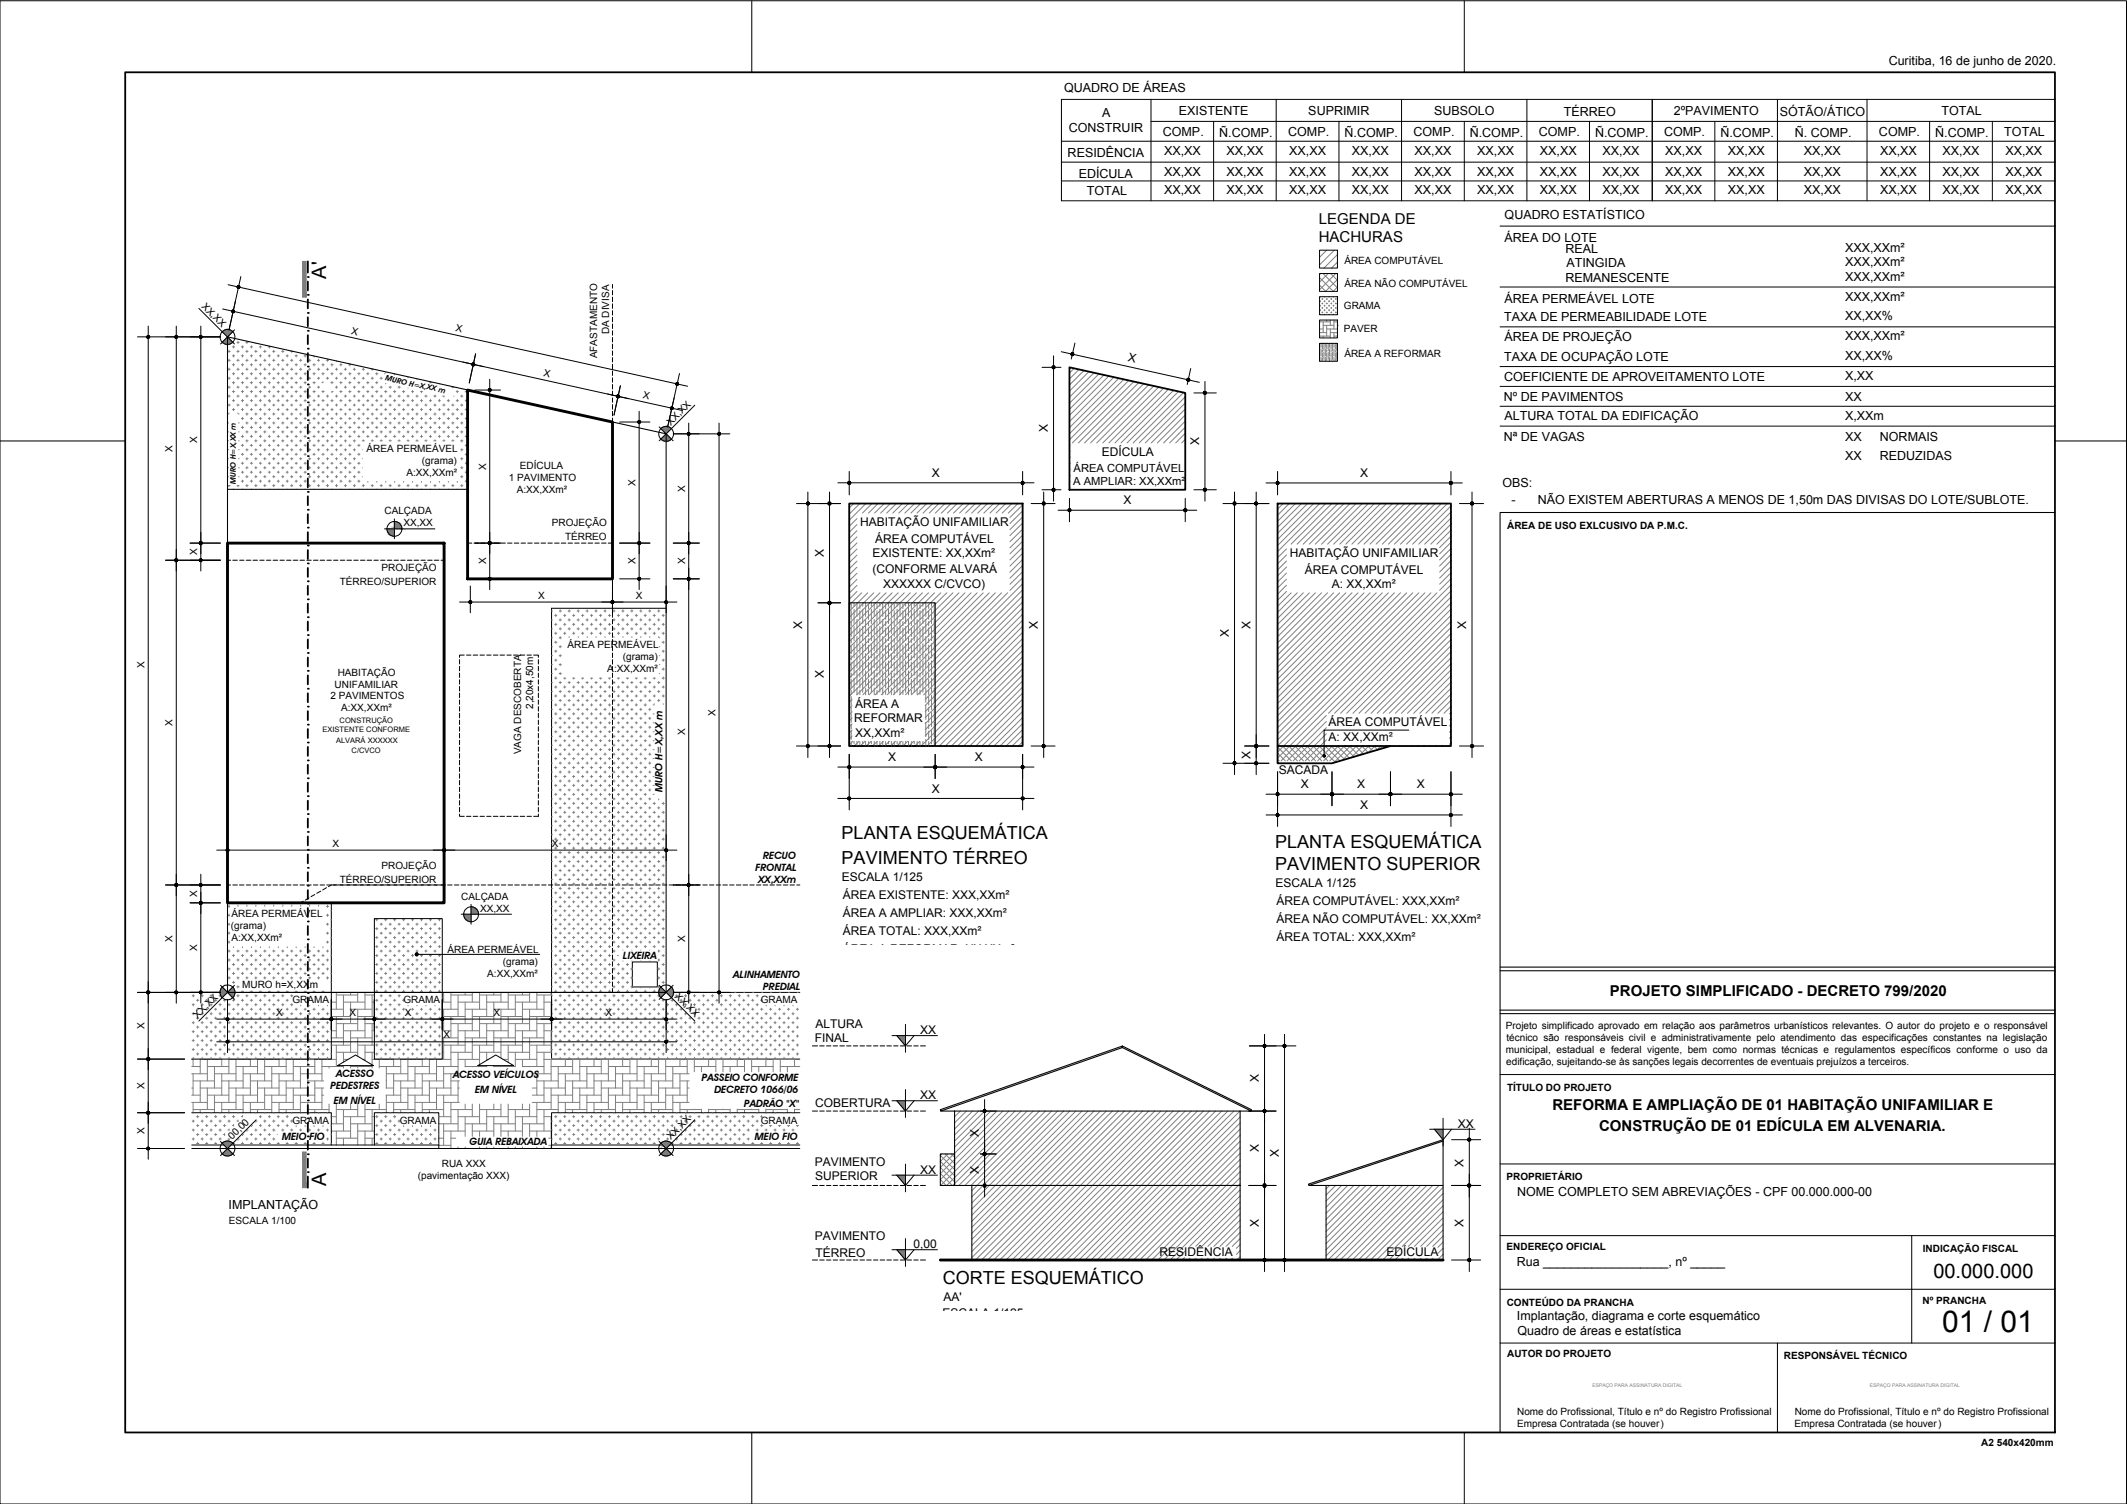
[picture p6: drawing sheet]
<svg xmlns="http://www.w3.org/2000/svg" width="594mm" height="420mm" viewBox="0 0 594 420" stroke-linecap="round" stroke-linejoin="round" font-family="sans-serif">
<defs><g id="words">
<text font-size="8.4" x="542.4" y="372.2">01 / 01</text>
<g font-size="5.6">
<text x="91.1" y="77.9" transform="rotate(-90 91.1 77.9)">A'</text>
<text x="91.1" y="331.3" transform="rotate(-90 91.1 331.3)">A</text>
<text x="540" y="357.1">00.000.000</text>
</g>
<g font-size="5">
<text x="235.1" y="234.4">PLANTA ESQUEMÁTICA</text>
<text x="356.2" y="236.9">PLANTA ESQUEMÁTICA</text>
<text x="235.1" y="241.3">PAVIMENTO TÉRREO</text>
<text x="356.2" y="243">PAVIMENTO SUPERIOR</text>
<text x="263.3" y="358.7">CORTE ESQUEMÁTICO</text>
</g>
<g font-size="4.2">
<text x="368.4" y="62.5">LEGENDA DE</text>
<text x="368.3" y="67.5">HACHURAS</text>
<text x="449.7" y="278.2">PROJETO SIMPLIFICADO - DECRETO 799/2020</text>
<text x="433.6" y="310">REFORMA E AMPLIAÇÃO DE 01 HABITAÇÃO UNIFAMILIAR E</text>
<text x="446.6" y="315.8">CONSTRUÇÃO DE 01 EDÍCULA EM ALVENARIA.</text>
</g>
<g font-size="3.5">
<text x="527.5" y="18.1">Curitiba, 16 de junho de 2020.</text>
<text x="297.2" y="25.7">QUADRO DE ÁREAS</text>
<text x="307.8" y="32.7">A</text>
<text x="329.3" y="32">EXISTENTE</text>
<text x="365.4" y="32">SUPRIMIR</text>
<text x="400.6" y="32">SUBSOLO</text>
<text x="436.8" y="32.4">TÉRREO</text>
<text x="467.5" y="32">2ºPAVIMENTO</text>
<text x="497.1" y="32.4">SÓTÃO/ÁTICO</text>
<text x="542.3" y="32">TOTAL</text>
<text x="298.5" y="36.9">CONSTRUIR</text>
<text x="324.8" y="37.9">COMP.</text>
<text x="340.5" y="38.1">Ñ.COMP.</text>
<text x="359.8" y="37.9">COMP.</text>
<text x="375.5" y="38.1">Ñ.COMP.</text>
<text x="394.8" y="37.9">COMP.</text>
<text x="410.5" y="38.1">Ñ.COMP.</text>
<text x="429.8" y="37.9">COMP.</text>
<text x="445.5" y="38.1">Ñ.COMP.</text>
<text x="464.8" y="37.9">COMP.</text>
<text x="480.5" y="38.1">Ñ.COMP.</text>
<text x="501.3" y="38.1">Ñ. COMP.</text>
<text x="524.8" y="37.9">COMP.</text>
<text x="540.5" y="38.1">Ñ.COMP.</text>
<text x="559.8" y="37.9">TOTAL</text>
<text x="298.2" y="43.8">RESIDÊNCIA</text>
<text x="325.1" y="43.2">XX,XX</text>
<text x="342.6" y="43.2">XX,XX</text>
<text x="360.1" y="43.2">XX,XX</text>
<text x="377.6" y="43.2">XX,XX</text>
<text x="395.1" y="43.2">XX,XX</text>
<text x="412.6" y="43.2">XX,XX</text>
<text x="430.1" y="43.2">XX,XX</text>
<text x="447.6" y="43.2">XX,XX</text>
<text x="465.1" y="43.2">XX,XX</text>
<text x="482.6" y="43.2">XX,XX</text>
<text x="503.9" y="43.2">XX,XX</text>
<text x="525.1" y="43.2">XX,XX</text>
<text x="542.6" y="43.2">XX,XX</text>
<text x="560.1" y="43.2">XX,XX</text>
<text x="301.3" y="49.6">EDÍCULA</text>
<text x="325.1" y="49.1">XX,XX</text>
<text x="342.6" y="49.1">XX,XX</text>
<text x="360.1" y="49.1">XX,XX</text>
<text x="377.6" y="49.1">XX,XX</text>
<text x="395.1" y="49.1">XX,XX</text>
<text x="412.6" y="49.1">XX,XX</text>
<text x="430.1" y="49.1">XX,XX</text>
<text x="447.6" y="49.1">XX,XX</text>
<text x="465.1" y="49.1">XX,XX</text>
<text x="482.6" y="49.1">XX,XX</text>
<text x="503.9" y="49.1">XX,XX</text>
<text x="525.1" y="49.1">XX,XX</text>
<text x="542.6" y="49.1">XX,XX</text>
<text x="560.1" y="49.1">XX,XX</text>
<text x="303.6" y="54.6">TOTAL</text>
<text x="325.1" y="54.3">XX,XX</text>
<text x="342.6" y="54.3">XX,XX</text>
<text x="360.1" y="54.3">XX,XX</text>
<text x="377.6" y="54.3">XX,XX</text>
<text x="395.1" y="54.3">XX,XX</text>
<text x="412.6" y="54.3">XX,XX</text>
<text x="430.1" y="54.3">XX,XX</text>
<text x="447.6" y="54.3">XX,XX</text>
<text x="465.1" y="54.3">XX,XX</text>
<text x="482.6" y="54.3">XX,XX</text>
<text x="503.9" y="54.3">XX,XX</text>
<text x="525.1" y="54.3">XX,XX</text>
<text x="542.6" y="54.3">XX,XX</text>
<text x="560.1" y="54.3">XX,XX</text>
<text x="420.2" y="61.1">QUADRO ESTATÍSTICO</text>
<text x="420.2" y="67.5">ÁREA DO LOTE</text>
<text x="437.2" y="70.6">REAL</text>
<text x="515.3" y="70.4">XXX,XXm²</text>
<text x="437.5" y="74.7">ATINGIDA</text>
<text x="515.3" y="74.4">XXX,XXm²</text>
<text x="437.2" y="78.7">REMANESCENTE</text>
<text x="515.3" y="84">XXX,XXm²</text>
<text x="515.3" y="78.4">XXX,XXm²</text>
<text x="420.2" y="89.7">TAXA DE PERMEABILIDADE LOTE</text>
<text x="420.2" y="84.5">ÁREA PERMEÁVEL LOTE</text>
<text x="515.3" y="89.5">XX,XX%</text>
<text x="420.2" y="95.3">ÁREA DE PROJEÇÃO</text>
<text x="515.3" y="95.1">XXX,XXm²</text>
<text x="420.2" y="100.8">TAXA DE OCUPAÇÃO LOTE</text>
<text x="515.3" y="100.6">XX,XX%</text>
<text x="420.1" y="106.4">COEFICIENTE DE APROVEITAMENTO LOTE</text>
<text x="515.3" y="106.2">X,XX</text>
<text x="420" y="112">Nº DE PAVIMENTOS</text>
<text x="515.3" y="112">XX</text>
<text x="420.2" y="117.4">ALTURA TOTAL DA EDIFICAÇÃO</text>
<text x="515.3" y="117.3">X,XXm</text>
<text x="420" y="123.1">Nª DE VAGAS</text>
<text x="515.3" y="123.1">XX</text>
<text x="525.1" y="123.1">NORMAIS</text>
<text x="515.3" y="128.6">XX</text>
<text x="525.1" y="128.6">REDUZIDAS</text>
<text x="419.6" y="136">OBS:</text>
<text x="422.1" y="140.7">-</text>
<text x="429.5" y="140.7">NÃO EXISTEM ABERTURAS A MENOS DE 1,50m DAS DIVISAS DO LOTE/SUBLOTE.</text>
<text x="423.7" y="334.2">NOME COMPLETO SEM ABREVIAÇÕES - CPF 00.000.000-00</text>
<text x="63.8" y="337.9">IMPLANTAÇÃO</text>
<text x="423.7" y="353.7">Rua __________________, nº _____</text>
<text x="423.7" y="368.7">Implantação, diagrama e corte esquemático</text>
<text x="423.8" y="372.9">Quadro de áreas e estatística</text>
</g>
<g font-size="3.4">
<text x="315" y="100.7" transform="rotate(12 315 100.7)">X</text>
<text x="292.7" y="120.8" transform="rotate(-90 292.7 120.8)">X</text>
<text x="334.9" y="124.4" transform="rotate(-90 334.9 124.4)">X</text>
<text x="307.8" y="127.4">EDÍCULA</text>
<text x="260.3" y="133.3">X</text>
<text x="379.9" y="133.3">X</text>
<text x="313.8" y="140.9">X</text>
<text x="240.2" y="146.9">HABITAÇÃO UNIFAMILIAR</text>
<text x="230.1" y="155.7" transform="rotate(-90 230.1 155.7)">X</text>
<text x="243.7" y="155.6">EXISTENTE: XX,XXm²</text>
<text x="244.4" y="151.6">ÁREA COMPUTÁVEL</text>
<text x="360.2" y="155.6">HABITAÇÃO UNIFAMILIAR</text>
<text x="243.7" y="160.2">(CONFORME ALVARÁ</text>
<text x="364.4" y="160.2">ÁREA COMPUTÁVEL</text>
<text x="246.7" y="164.2">XXXXXX C/CVCO)</text>
<text x="371.9" y="164.3">A: XX,XXm²</text>
<text x="224" y="175.6" transform="rotate(-90 224 175.6)">X</text>
<text x="289.9" y="175.6" transform="rotate(-90 289.9 175.6)">X</text>
<text x="343.2" y="178.1" transform="rotate(-90 343.2 178.1)">X</text>
<text x="349.2" y="175.6" transform="rotate(-90 349.2 175.6)">X</text>
<text x="409.5" y="175.6" transform="rotate(-90 409.5 175.6)">X</text>
<text x="230.1" y="189.5" transform="rotate(-90 230.1 189.5)">X</text>
<text x="238.9" y="197.7">ÁREA A</text>
<text x="238.6" y="201.8">REFORMAR</text>
<text x="371.1" y="202.9">ÁREA COMPUTÁVEL</text>
<text x="238.9" y="205.8">XX,XXm²</text>
<text x="371.1" y="207">A: XX,XXm²</text>
<text x="248.1" y="212.7">X</text>
<text x="272.3" y="212.7">X</text>
<text x="349.2" y="211.9" transform="rotate(-90 349.2 211.9)">X</text>
<text x="260.3" y="221.4">X</text>
<text x="357.2" y="216.2">SACADA</text>
<text x="363.3" y="220.3">X</text>
<text x="379.1" y="220.3">X</text>
<text x="395.7" y="220.3">X</text>
<text x="379.9" y="226.1">X</text>
<text x="235.2" y="246.1">ESCALA 1/125</text>
<text x="235.4" y="251.1">ÁREA EXISTENTE: XXX,XXm²</text>
<text x="356.3" y="247.8">ESCALA 1/125</text>
<text x="235.4" y="256.1">ÁREA A AMPLIAR: XXX,XXm²</text>
<text x="356.6" y="252.8">ÁREA COMPUTÁVEL: XXX,XXm²</text>
<text x="356.6" y="257.8">ÁREA NÃO COMPUTÁVEL: XX,XXm²</text>
<text x="235.4" y="261.1">ÁREA TOTAL: XXX,XXm²</text>
<text x="356.6" y="262.8">ÁREA TOTAL: XXX,XXm²</text>
<text x="235.4" y="266.1">ÁREA A REFORMAR: XX,XXm²</text>
<text x="227.8" y="287.1">ALTURA</text>
<text x="227.5" y="291.2">FINAL</text>
<text x="257" y="288.9">XX</text>
<text x="351.6" y="302.4" transform="rotate(-90 351.6 302.4)">X</text>
<text x="227.7" y="309.4">COBERTURA</text>
<text x="257" y="307.1">XX</text>
<text x="273.4" y="317.5" transform="rotate(-90 273.4 317.5)">X</text>
<text x="407.2" y="315.1">XX</text>
<text x="351.6" y="321.9" transform="rotate(-90 351.6 321.9)">X</text>
<text x="357.2" y="323.2" transform="rotate(-90 357.2 323.2)">X</text>
<text x="227.6" y="325.7">PAVIMENTO</text>
<text x="227.7" y="329.7">SUPERIOR</text>
<text x="257" y="327.9">XX</text>
<text x="273.4" y="327.9" transform="rotate(-90 273.4 327.9)">X</text>
<text x="408.8" y="325.9" transform="rotate(-90 408.8 325.9)">X</text>
<text x="227.6" y="346.5">PAVIMENTO</text>
<text x="351.6" y="342.7" transform="rotate(-90 351.6 342.7)">X</text>
<text x="408.8" y="342.7" transform="rotate(-90 408.8 342.7)">X</text>
<text x="227.8" y="351.1">TÉRREO</text>
<text x="255.1" y="348.7">0,00</text>
<text x="323.8" y="350.8">RESIDÊNCIA</text>
<text x="387.2" y="350.8">EDÍCULA</text>
<text x="263.5" y="363.5">AA'</text>
<text x="263.3" y="368">ESCALA 1/125</text>
</g>
<g font-size="3.1">
<text x="299.8" y="131.8">ÁREA COMPUTÁVEL</text>
<text x="299.8" y="135.6">A AMPLIAR: XX,XXm²</text>
</g>
<g font-size="2.8">
<text x="375.5" y="73.7">ÁREA COMPUTÁVEL</text>
<text x="375.5" y="80.2">ÁREA NÃO COMPUTÁVEL</text>
<text x="56.2" y="85.8" transform="rotate(45 56.2 85.8)">XX,XX</text>
<text x="375.4" y="86.2">GRAMA</text>
<text x="98" y="93.2" transform="rotate(13 98 93.2)">X</text>
<text x="127.2" y="92.5" transform="rotate(12 127.2 92.5)">X</text>
<text x="170.1" y="93.4" transform="rotate(-90 170.1 93.4)">DA DIVISA</text>
<text x="375.3" y="92.7">PAVER</text>
<text x="166.8" y="100.1" transform="rotate(-90 166.8 100.1)">AFASTAMENTO</text>
<text x="375.5" y="99.7">ÁREA A REFORMAR</text>
<text x="151.7" y="105.1" transform="rotate(12 151.7 105.1)">X</text>
<text x="179.5" y="111.2" transform="rotate(12 179.5 111.2)">X</text>
<text x="187.4" y="118.9" transform="rotate(-45 187.4 118.9)">XX,XX</text>
<text x="55.1" y="123.8" transform="rotate(-90 55.1 123.8)">X</text>
<text x="48.2" y="126.2" transform="rotate(-90 48.2 126.2)">X</text>
<text x="102.4" y="126.2">ÁREA PERMEÁVEL</text>
<text x="117.9" y="129.5">(grama)</text>
<text x="135.8" y="131.3" transform="rotate(-90 135.8 131.3)">X</text>
<text x="145.2" y="131.1">EDÍCULA</text>
<text x="113.5" y="132.9">A:XX,XXm²</text>
<text x="142.2" y="134.5">1 PAVIMENTO</text>
<text x="144.3" y="137.8">A:XX,XXm²</text>
<text x="177.5" y="135.7" transform="rotate(-90 177.5 135.7)">X</text>
<text x="191.3" y="137.4" transform="rotate(-90 191.3 137.4)">X</text>
<text x="107.4" y="143.7">CALÇADA</text>
<text x="112.7" y="147">XX,XX</text>
<text x="154.1" y="147">PROJEÇÃO</text>
<text x="421" y="147.8">ÁREA DE USO EXLCUSIVO DA P.M.C.</text>
<text x="55.1" y="155" transform="rotate(-90 55.1 155)">X</text>
<text x="157.8" y="150.8">TÉRREO</text>
<text x="106.6" y="159.6">PROJEÇÃO</text>
<text x="135.8" y="157.6" transform="rotate(-90 135.8 157.6)">X</text>
<text x="177.5" y="157.6" transform="rotate(-90 177.5 157.6)">X</text>
<text x="191.3" y="157.6" transform="rotate(-90 191.3 157.6)">X</text>
<text x="94.9" y="163.4">TÉRREO/SUPERIOR</text>
<text x="150.3" y="167.2">X</text>
<text x="177.6" y="167.2">X</text>
<text x="158.5" y="181.1">ÁREA PERMEÁVEL</text>
<text x="173.9" y="184.4">(grama)</text>
<text x="40.4" y="186.6" transform="rotate(-90 40.4 186.6)">X</text>
<text x="94.3" y="188.7">HABITAÇÃO</text>
<text x="169.6" y="187.8">A:XX,XXm²</text>
<text x="92.3" y="195.4">2 PAVIMENTOS</text>
<text x="93.5" y="192.1">UNIFAMILIAR</text>
<text x="48.2" y="202.8" transform="rotate(-90 48.2 202.8)">X</text>
<text x="95.3" y="198.8">A:XX,XXm²</text>
<text x="148.9" y="198.1" transform="rotate(-90 148.9 198.1)">2,20x4,50m</text>
<text x="199.9" y="200.2" transform="rotate(-90 199.9 200.2)">X</text>
<text x="191.3" y="205.4" transform="rotate(-90 191.3 205.4)">X</text>
<text x="145.6" y="210.7" transform="rotate(-90 145.6 210.7)">VAGA DESCOBERTA</text>
<text x="185" y="221.3" transform="rotate(-90 185 221.3)">MURO H=X,XX m</text>
<text x="92.9" y="236.5">X</text>
<text x="154.1" y="236.5">X</text>
<text x="213.1" y="239.9">RECUO</text>
<text x="106.6" y="242.8">PROJEÇÃO</text>
<text x="211" y="243.2">FRONTAL</text>
<text x="55.1" y="250.7" transform="rotate(-90 55.1 250.7)">X</text>
<text x="94.9" y="246.6">TÉRREO/SUPERIOR</text>
<text x="128.8" y="251.4">CALÇADA</text>
<text x="211.8" y="246.6">XX,XXm</text>
<text x="64.6" y="256.2">ÁREA PERMEÁVEL</text>
<text x="134.1" y="254.7">XX,XX</text>
<text x="48.2" y="263.1" transform="rotate(-90 48.2 263.1)">X</text>
<text x="64.5" y="259.5">(grama)</text>
<text x="64.6" y="262.9">A:XX,XXm²</text>
<text x="191.3" y="263.1" transform="rotate(-90 191.3 263.1)">X</text>
<text x="55.1" y="265.6" transform="rotate(-90 55.1 265.6)">X</text>
<text x="125" y="266.1">ÁREA PERMEÁVEL</text>
<text x="140.5" y="269.5">(grama)</text>
<text x="174" y="267.9">LIXEIRA</text>
<text x="136.1" y="272.8">A:XX,XXm²</text>
<text x="204.8" y="273.3">ALINHAMENTO</text>
<text x="67.6" y="276">MURO h=X,XXm</text>
<text x="81.7" y="280.3">GRAMA</text>
<text x="112.7" y="280.3">GRAMA</text>
<text x="188.3" y="278.5" transform="rotate(45 188.3 278.5)">XX,XX</text>
<text x="212.5" y="280.3">GRAMA</text>
<text x="213.2" y="276.6">PREDIAL</text>
<text x="40.4" y="287.5" transform="rotate(-90 40.4 287.5)">X</text>
<text x="55.2" y="284.6" transform="rotate(-45 55.2 284.6)">XX,XX</text>
<text x="77.1" y="283.7">X</text>
<text x="97.6" y="283.7">X</text>
<text x="113.1" y="283.7">X</text>
<text x="137.9" y="283.7">X</text>
<text x="169.1" y="283.7">X</text>
<text x="420.6" y="287.6">Projeto simplificado aprovado em relação aos parâmetros urbanísticos relevantes. O autor do projeto e o responsável</text>
<text x="123.9" y="290">X</text>
<text x="420.8" y="290.9">técnico são responsáveis civil e administrativamente pelo atendimento das especificações constantes na legislação</text>
<text x="420.6" y="294.3">municipal, estadual e federal vigente, bem como normas técnicas e regulamentos específicos conforme o uso da</text>
<text x="420.7" y="297.6">edificação, sujeitando-se às sanções legais decorrentes de eventuais prejuízos a terceiros.</text>
<text x="40.4" y="304.3" transform="rotate(-90 40.4 304.3)">X</text>
<text x="92.3" y="304.3">PEDESTRES</text>
<text x="93.9" y="300.9">ACESSO</text>
<text x="126.5" y="301.2">ACESSO VEÍCULOS</text>
<text x="132.7" y="305.2">EM NÍVEL</text>
<text x="196" y="302">PASSEIO CONFORME</text>
<text x="199.5" y="305.4">DECRETO 1066/06</text>
<text x="420.9" y="304.8">TÍTULO DO PROJETO</text>
<text x="93.3" y="308.4">EM NÍVEL</text>
<text x="207.9" y="309.3">PADRÃO &quot;X&quot;</text>
<text x="40.4" y="316.8" transform="rotate(-90 40.4 316.8)">X</text>
<text x="81.7" y="314">GRAMA</text>
<text x="111.7" y="314">GRAMA</text>
<text x="212.5" y="313.9">GRAMA</text>
<text x="64.9" y="318.6" transform="rotate(-45 64.9 318.6)">00,00</text>
<text x="78.8" y="318.4">MEIO FIO</text>
<text x="131.1" y="319.9">GUIA REBAIXADA</text>
<text x="187.3" y="318.6" transform="rotate(-45 187.3 318.6)">XX,XX</text>
<text x="210.9" y="318.4">MEIO FIO</text>
<text x="116.7" y="329.4">(pavimentação XXX)</text>
<text x="123.4" y="326">RUA XXX</text>
<text x="420.8" y="329.8">PROPRIETÁRIO</text>
<text x="63.9" y="342.1">ESCALA 1/100</text>
<text x="420.8" y="349.2">ENDEREÇO OFICIAL</text>
<text x="537" y="349.7">INDICAÇÃO FISCAL</text>
<text x="420.8" y="364.8">CONTEÚDO DA PRANCHA</text>
<text x="537" y="364.2">Nº PRANCHA</text>
<text x="421" y="379.2">AUTOR DO PROJETO</text>
<text x="498.3" y="379.8">RESPONSÁVEL TÉCNICO</text>
<text x="423.8" y="395.2">Nome do Profissional, Título e nº do Registro Profissional</text>
<text x="501.3" y="395.2">Nome do Profissional, Título e nº do Registro Profissional</text>
<text x="423.8" y="398.6">Empresa Contratada (se houver)</text>
<text x="501.2" y="398.6">Empresa Contratada (se houver)</text>
<text x="553.4" y="404">A2 540x420mm</text>
</g>
<g font-size="2.1">
<text x="107.6" y="106.3" transform="rotate(12 107.6 106.3)">MURO H=X,XX m</text>
<text x="65.9" y="135.1" transform="rotate(-90 65.9 135.1)">MURO H=X,XX m</text>
<text x="94.9" y="201.9">CONSTRUÇÃO</text>
<text x="90.1" y="204.6">EXISTENTE CONFORME</text>
<text x="93.9" y="207.6">ALVARÁ XXXXXX</text>
<text x="98.2" y="210.3">C/CVCO</text>
</g>
<g font-size="1.4" fill="#808080">
<text x="444.8" y="387.4">ESPAÇO PARA ASSINATURA DIGITAL</text>
<text x="522.3" y="387.4">ESPAÇO PARA ASSINATURA DIGITAL</text>
</g>
</g></defs>
<!-- layer: ARQ_Piso -->
<path d="M63.5 136.7h67.1M186.1 169.9h-32v126h69.3M92.5 252.2v43.7h-38.9M104.6 256.6h18.9v39.3h-18.9zM53.6 310.9h38.9v9M53.6 319.9h69M104.6 319.9v-9h18v9.9M154.1 319.9h69.3M223.4 310.9h-69.3v9.9M53.6 320.8h169.8" fill="none" stroke="#000" stroke-width=".28"/>
<!-- layer: tracejado -->
<g fill="none" stroke="#000" stroke-width=".28">
<path d="M63.5 156.5h.9M65 156.5h1.3M66.9 156.5h1.3M68.8 156.5h1.3M70.7 156.5h1.2M72.6 156.5h1.2M74.4 156.5h1.2M76.3 156.5h1.3M78.2 156.5h1.2M80.1 156.5h1.2M81.9 156.5h1.3M83.8 156.5h1.2"/>
<path d="M85.7 156.5h1.2M87.5 156.5h1.3M89.4 156.5h1.3M91.3 156.5h1.2M93.2 156.5h1.2M95 156.5h1.3M96.9 156.5h1.3M98.8 156.5h1.2M100.7 156.5h1.2M102.5 156.5h1.3M104.4 156.5h1.3M106.3 156.5h1.2"/>
<path d="M108.2 156.5h1.2M110.1 156.5h1.2M111.9 156.5h1.3M113.8 156.5h1.3M115.7 156.5h1.2M117.6 156.5h1.2M119.4 156.5h1.3M121.3 156.5h1.3M123.2 156.5h.8M130.6 151.7h1.2M132.4 151.7h1.2M134.3 151.7h1.2"/>
<path d="M136.1 151.7h1.3M138 151.7h1.3M139.9 151.7h1.2M141.8 151.7h1.2M143.6 151.7h1.3M145.5 151.7h1.3M147.4 151.7h1.2M149.3 151.7h1.2M151.1 151.7h1.3M153 151.7h1.3M154.9 151.7h1.3M156.8 151.7h1.2"/>
<path d="M158.7 151.7h1.2M160.5 151.7h1.3M162.4 151.7h1.3M164.3 151.7h1.2M166.2 151.7h1.2M168 151.7h1.3M169.9 151.7h1.2M128.4 184.3v1.2M128.4 186.1v1.3M128.4 188v1.3M128.4 189.9v1.2M128.4 191.8v1.2"/>
<path d="M128.4 193.6v1.3M128.4 195.5v1.3M128.4 197.4v1.3M128.4 199.3v1.2M129.7 183h-1.3v.6M130.3 183h1.2M132.2 183h1.2M134.1 183h1.2M135.9 183h1.3M137.8 183h1.3M139.7 183h1.2M141.6 183h1.2"/>
<path d="M143.4 183h1.3M145.3 183h1.3M147.2 183h1.2M149.1 183h1.3v.6M150.4 184.3v1.2M150.4 186.1v1.3M150.4 188v1.3M150.4 189.9v1.2M150.4 191.8v1.2M150.4 193.6v1.3M150.4 195.5v1.3M150.4 197.4v1.3"/>
<path d="M150.4 199.3v1.2M128.4 201.2v1.2M128.4 203v1.3M128.4 204.9v1.3M128.4 206.8v1.2M128.4 208.7v1.2M128.4 210.5v1.3M128.4 212.4v1.3M128.4 214.3v1.2M128.4 216.2v1.2M128.4 218v1.3M128.4 219.9v1.2"/>
<path d="M150.4 201.2v1.2M150.4 203v1.3M150.4 204.9v1.3M150.4 206.8v1.2M150.4 208.7v1.2M150.4 210.5v1.3M150.4 212.4v1.3M150.4 214.3v1.2M150.4 216.2v1.2M150.4 218v1.3M150.4 219.9v1.2M128.4 227.4v.6h1.3"/>
<path d="M128.4 221.8v1.2M128.4 223.6v1.3M128.4 225.6v1.2M130.3 228h1.2M132.2 228h1.2M134.1 228h1.2M135.9 228h1.3M137.8 228h1.3M139.7 228h1.2M141.6 228h1.2M143.4 228h1.3M145.3 228h1.3"/>
<path d="M147.2 228h1.2M150.4 221.8v1.2M150.4 223.6v1.3M150.4 225.6v1.2M150.4 227.4v.6h-1.3M63.5 247.2h.9M65 247.2h1.3M66.9 247.2h1.3M68.8 247.2h1.2M70.7 247.2h1.2M72.5 247.2h1.3M74.4 247.2h1.2"/>
<path d="M76.3 247.2h1.2M78.1 247.2h1.3M80 247.2h1.3M81.9 247.2h1.2M83.8 247.2h1.2M84.7 251.8l-.8 .4M85.6 247.2h1.3M86.3 250.8l-1 .7M87.5 247.2h1.3M87.9 249.9l-1 .6M89.4 247.2h1.2M89.6 249l-1.1 .6"/>
<path d="M91.2 248l-1.1 .6M91.3 247.2h1.2M93.1 247.2h1.3M93.9 247.2h-1.4l-.8 .5M94.5 247.2h1.8M96.4 247.2h1.8M98.3 247.2h1.7M100.2 247.2h1.7M102.1 247.2h1.7M103.9 247.2h1.8M105.8 247.2h1.7M107.7 247.2h1.7"/>
<path d="M109.6 247.2h1.7M111.4 247.2h1.8M113.3 247.2h1.7M115.2 247.2h1.7M117.1 247.2h1.7M118.9 247.2h1.7M120.8 247.2h1.7M122.7 247.2h1.7M125 247.2h1.3M126.9 247.2h1.2M128.8 247.2h1.2M130.6 247.2h1.3"/>
<path d="M132.5 247.2h1.3M134.4 247.2h1.2M136.3 247.2h1.2M138.1 247.2h1.3M140 247.2h1.3M141.9 247.2h1.3M143.8 247.2h1.2M145.7 247.2h1.2M147.5 247.2h1.3M149.4 247.2h1.3M151.3 247.2h1.2M153.2 247.2h1.2"/>
<path d="M155 247.2h1.3M156.9 247.2h1.3M158.8 247.2h1.2M160.7 247.2h1.2M162.5 247.2h1.3M164.4 247.2h1.3M166.3 247.2h1.2M168.1 247.2h1.3M170 247.2h1.3M171.9 247.2h1.2M173.8 247.2h1.2M175.6 247.2h1.3"/>
<path d="M177.5 247.2h1.3M179.4 247.2h1.2M181.3 247.2h1.2M183.2 247.2h1.2M185 247.2h1.3M186.9 247.2h1.3M188.8 247.2h1.2M190.7 247.2h1.2M192.5 247.2h1.3M194.4 247.2h1.3M196.3 247.2h1.2M198.2 247.2h1.2"/>
<path d="M200 247.2h1.3M201.9 247.2h1.3M203.8 247.2h1.2M205.7 247.2h1.2M207.5 247.2h1.3M209.4 247.2h1.3M211.3 247.2h1.2M213.1 247.2h1.3M215.1 247.2h1.2M216.9 247.2h1.2M218.8 247.2h1.2M220.6 247.2h1.3"/>
<path d="M222.5 247.2h.9M226.9 292.2h1.4M228.9 292.2h1.3M230.8 292.2h1.3M232.7 292.2h1.2M234.6 292.2h1.2M236.5 292.2h1.2M238.3 292.2h1.3M240.2 292.2h1.3M242.1 292.2h1.2M244 292.2h1.2M245.8 292.2h1.3"/>
<path d="M247.7 292.2h1.3M249.6 292.2h1.2M251.5 292.2h1.2M253.3 292.2h1.3M255.2 292.2h1.3M257.1 292.2h1.4M226.9 310.4h1.4M228.9 310.4h1.3M230.8 310.4h1.3M232.7 310.4h1.2M234.6 310.4h1.2M236.5 310.4h1.2"/>
<path d="M238.3 310.4h1.3M240.2 310.4h1.3M242.1 310.4h1.2M244 310.4h1.2M245.8 310.4h1.3M247.7 310.4h1.3M249.6 310.4h1.2M251.5 310.4h1.2M253.3 310.4h1.3M255.2 310.4h1.3M257.1 310.4h1.4M226.9 331.2h1.4"/>
<path d="M228.9 331.2h1.3M230.8 331.2h1.3M232.7 331.2h1.2M234.6 331.2h1.2M236.5 331.2h1.2M238.3 331.2h1.3M240.2 331.2h1.3M242.1 331.2h1.2M244 331.2h1.2M245.8 331.2h1.3M247.7 331.2h1.3M249.6 331.2h1.2"/>
<path d="M251.5 331.2h1.2M253.3 331.2h1.3M255.2 331.2h1.3M257.1 331.2h1.4M226.9 352h1.4M228.9 352h1.3M230.8 352h1.3M232.7 352h1.2M234.6 352h1.2M236.5 352h1.2M238.3 352h1.3M240.2 352h1.3"/>
<path d="M242.1 352h1.2M244 352h1.2M245.8 352h1.3M247.7 352h1.3M249.6 352h1.2M251.5 352h1.2M253.3 352h1.3M255.2 352h1.3M257.1 352h1.4"/>
</g>
<!-- layer: cinza -->
<g fill="none" stroke="#808080" stroke-width=".28">
<path d="M368.6 79.7l1.7 1.7M368.6 77.6l3.8 3.8 1.1-1.2M368.9 76.4l-.3 .3M369.5 76.4l4 4M370.5 69.9l-1.9 2M371 76.4l-2.4 2.4M371.6 76.4l1.9 1.9M372.7 69.9l-4.1 4.1M373.1 76.4l-4.5 4.5M373.5 71.1l-3.7 3.8M373.5 73.2l-1.6 1.7M373.5 78.1l-3.3 3.3"/>
<path d="M63.7 98.2h.6M64 97.8v.7M64.9 96.9h.6M64.9 99.4h.6M65.2 96.6v.6M65.2 99.1v.6M66.2 95.7h.6M66.2 98.2h.6M66.5 95.3v.7M66.5 97.8v.7M67.4 96.9h.6M67.4 99.4h.6"/>
<path d="M67.7 96.6v.6M67.7 99.1v.6M68.7 95.7h.6M68.7 98.2h.6M69 95.3v.7M69 97.8v.7M69.9 96.9h.6M69.9 99.4h.6M70.2 96.6v.6M70.2 99.1v.6M71.2 98.2h.6M71.5 95.9v.1"/>
<path d="M71.5 97.8v.7M72.4 96.9h.6M72.4 99.4h.6M72.7 96.6v.6M72.7 99.1v.6M73.7 98.2h.6M74 97.8v.7M74.9 96.9h.6M74.9 99.4h.6M75.2 96.7v.5M75.2 99.1v.6M76.2 98.2h.6"/>
<path d="M76.5 97.8v.7M77.4 99.4h.6M77.7 99.1v.6M78.7 98.2h.6M79 97.8v.7M79.9 99.4h.6M80.2 99.1v.6M81.2 98.2h.6M81.5 98.1v.4M82.4 99.4h.7M82.7 99.1v.6M84.9 99.4h.7"/>
<path d="M85.2 99.1v.6M87.4 99.4h.1M87.7 99.5v.2M368.6 84.2h.3M368.6 85.4h.3M368.6 86.7h.3M368.6 93.9h3M368.6 92.9h1.9M368.6 91.9h1M368.6 89.9h3M368.6 96v2M368.6 98.4v2"/>
<path d="M368.7 82.9v.2M368.7 84v.3M368.7 85.3v.3M368.7 86.5v.3M368.7 87.8v.1M369 95.9v1.1M369 97.5v1.9M369 99.8v1.1M369.2 83.5h.3M369.2 84.8h.3M369.2 86h.3M369.2 87.3h.3"/>
<path d="M369.4 95.9h.1M369.4 83.4v.3M369.4 84.6v.3M369.4 85.9v.3M369.4 87.1v.3M369.4 96.2v1.3M369.4 97.7v.6M369.4 98.6v1.2M369.6 89.9v3M369.6 93.9v.5M369.6 90.9h3M369.8 96v2"/>
<path d="M369.8 98.4v2M369.8 84.2h.3M369.8 85.4h.3M369.8 86.7h.3M370 82.9v.2M370 84v.3M370 85.3v.3M370 86.5v.3M370 87.8v.1M370.2 95.9v1.1M370.2 97.5v1.9M370.2 99.8v1.1"/>
<path d="M370.4 83.5h.4M370.4 84.8h.4M370.4 86h.4M370.4 87.3h.4M370.5 95.9h.1M370.5 89.4v.5M370.5 90.9v3M370.5 96.2v1.3M370.5 97.7v.6M370.5 98.6v1.2M370.5 91.9h3M370.6 83.4v.3"/>
<path d="M370.6 84.6v.3M370.6 85.9v.3M370.6 87.1v.3M371 96v2M371 98.4v2M371.1 84.2h.3M371.1 85.4h.3M371.1 86.7h.3M371.2 82.9v.2M371.2 84v.3M371.2 85.3v.3M371.2 86.5v.3"/>
<path d="M371.2 87.8v.1M371.3 95.9v1.1M371.3 97.5v1.9M371.3 99.8v1.1M371.6 89.4v1.5M371.6 91.9v2.5M371.6 92.9h1.9M371.7 83.5h.3M371.7 84.8h.3M371.7 86h.3M371.7 87.3h.3M371.8 95.9h.1"/>
<path d="M371.8 96.2v1.3M371.8 97.7v.6M371.8 98.6v1.2M371.9 83.4v.3M371.9 84.6v.3M371.9 85.9v.3M371.9 87.1v.3M372.2 96v2M372.2 98.4v2M372.3 84.2h.3M372.3 85.4h.3M372.3 86.7h.3"/>
<path d="M372.4 82.9v.2M372.4 84v.3M372.4 85.3v.3M372.4 86.5v.3M372.4 87.8v.1M372.6 89.4v2.5M372.6 92.9v1.5M372.6 95.9v1.1M372.6 97.5v1.9M372.6 99.8v1.1M372.6 93.9h.9M372.6 89.9h.9"/>
<path d="M373 95.9h.1M373 83.5h.3M373 84.8h.3M373 86h.3M373 87.3h.3M373 96.2v1.3M373 97.7v.6M373 98.6v1.2M373.1 83.4v.3M373.1 84.6v.3M373.1 85.9v.3M373.1 87.1v.3"/>
<path d="M373.4 96v2M373.4 98.4v2M373.5 90.9h.1M63.7 100.7h.6M63.7 103.2h.6M63.7 105.7h.6M63.7 108.2h.6M63.7 110.7h.6M63.7 113.2h.6M63.7 115.7h.1M63.7 118.2h.1M64 100.3v.7"/>
<path d="M64 102.8v.7M64 105.4v.6M64 107.9v.6M64 110.4v.6M64 112.9v.6M64 115.4v.1M64.9 101.9h.6M64.9 104.4h.6M64.9 106.9h.6M64.9 109.4h.6M64.9 111.9h.6M64.9 114.4h.6"/>
<path d="M65.2 101.6v.6M65.2 104.1v.6M65.2 106.6v.6M65.2 109.1v.6M65.2 111.6v.6M65.2 114.1v.6M66.2 100.7h.6M66.2 103.2h.6M66.2 105.7h.6M66.2 108.2h.6M66.2 110.7h.6M66.2 113.2h.6"/>
<path d="M66.5 100.3v.7M66.5 102.8v.7M66.5 105.4v.6M66.5 107.9v.6M66.5 110.4v.6M66.5 112.9v.6M66.5 115.4v.1M66.6 115.7h.2M66.6 118.2h.2M67.4 101.9h.6M67.4 104.4h.6M67.4 106.9h.6"/>
<path d="M67.4 109.4h.6M67.4 111.9h.6M67.4 114.4h.6M67.4 116.9h.6M67.4 119.4h.6M67.7 101.6v.6M67.7 104.1v.6M67.7 106.6v.6M67.7 109.1v.6M67.7 111.6v.6M67.7 114.1v.6M67.7 116.6v.6"/>
<path d="M67.7 119.1v.6M68.7 100.7h.6M68.7 103.2h.6M68.7 105.7h.6M68.7 108.2h.6M68.7 110.7h.6M68.7 113.2h.6M68.7 115.7h.6M68.7 118.2h.6M69 100.3v.7M69 102.8v.7M69 105.4v.6"/>
<path d="M69 107.9v.6M69 110.4v.6M69 112.9v.6M69 115.4v.6M69 117.9v.6M69.9 101.9h.6M69.9 104.4h.6M69.9 106.9h.6M69.9 109.4h.6M69.9 111.9h.6M69.9 114.4h.6M69.9 116.9h.6"/>
<path d="M69.9 119.4h.6M70.2 101.6v.6M70.2 104.1v.6M70.2 106.6v.6M70.2 109.1v.6M70.2 111.6v.6M70.2 114.1v.6M70.2 116.6v.6M70.2 119.1v.6M71.2 100.7h.6M71.2 103.2h.6M71.2 105.7h.6"/>
<path d="M71.2 108.2h.6M71.2 110.7h.6M71.2 113.2h.6M71.2 115.7h.6M71.2 118.2h.6M71.5 100.3v.7M71.5 102.8v.7M71.5 105.4v.6M71.5 107.9v.6M71.5 110.4v.6M71.5 112.9v.6M71.5 115.4v.6"/>
<path d="M71.5 117.9v.6M72.4 101.9h.6M72.4 104.4h.6M72.4 106.9h.6M72.4 109.4h.6M72.4 111.9h.6M72.4 114.4h.6M72.4 116.9h.6M72.4 119.4h.6M72.7 101.6v.6M72.7 104.1v.6M72.7 106.6v.6"/>
<path d="M72.7 109.1v.6M72.7 111.6v.6M72.7 114.1v.6M72.7 116.6v.6M72.7 119.1v.6M73.7 100.7h.6M73.7 103.2h.6M73.7 105.7h.6M73.7 108.2h.6M73.7 110.7h.6M73.7 113.2h.6M73.7 115.7h.6"/>
<path d="M73.7 118.2h.6M74 100.3v.7M74 102.8v.7M74 105.4v.6M74 107.9v.6M74 110.4v.6M74 112.9v.6M74 115.4v.6M74 117.9v.6M74.9 101.9h.6M74.9 104.4h.6M74.9 106.9h.6"/>
<path d="M74.9 109.4h.6M74.9 111.9h.6M74.9 114.4h.6M74.9 116.9h.6M74.9 119.4h.6M75.2 112.2h.1M75.2 101.6v.6M75.2 104.1v.6M75.2 106.6v.6M75.2 109.1v.6M75.2 111.6v.6M75.2 114.1v.6"/>
<path d="M75.2 116.6v.6M75.2 119.1v.6M76.2 100.7h.6M76.2 103.2h.6M76.2 105.7h.6M76.2 108.2h.6M76.2 110.7h.6M76.2 113.2h.6M76.2 115.7h.6M76.2 118.2h.6M76.5 100.3v.7M76.5 102.8v.7"/>
<path d="M76.5 105.4v.6M76.5 107.9v.6M76.5 110.4v.6M76.5 112.9v.6M76.5 115.4v.6M76.5 117.9v.6M77.4 101.9h.6M77.4 104.4h.6M77.4 106.9h.6M77.4 109.4h.6M77.4 111.9h.6M77.4 114.4h.6"/>
<path d="M77.4 116.9h.6M77.4 119.4h.6M77.7 101.6v.6M77.7 104.1v.6M77.7 106.6v.6M77.7 109.1v.6M77.7 111.6v.6M77.7 114.1v.6M77.7 116.6v.6M77.7 119.1v.6M78.7 100.7h.6M78.7 103.2h.6"/>
<path d="M78.7 105.7h.6M78.7 108.2h.6M78.7 110.7h.6M78.7 113.2h.6M78.7 115.7h.6M78.7 118.2h.6M79 100.3v.7M79 102.8v.7M79 105.4v.6M79 107.9v.6M79 110.4v.6M79 112.9v.6"/>
<path d="M79 115.4v.6M79 117.9v.6M79.9 101.9h.6M79.9 104.4h.6M79.9 106.9h.6M79.9 109.4h.6M79.9 111.9h.6M79.9 114.4h.6M79.9 116.9h.6M79.9 119.4h.6M80.2 101.6v.6M80.2 104.1v.6"/>
<path d="M80.2 106.6v.6M80.2 109.1v.6M80.2 111.6v.6M80.2 114.1v.6M80.2 116.6v.6M80.2 119.1v.6M81.2 100.7h.6M81.2 103.2h.6M81.2 105.7h.6M81.2 108.2h.6M81.2 110.7h.6M81.2 113.2h.6"/>
<path d="M81.2 115.7h.6M81.2 118.2h.6M81.5 100.3v.7M81.5 102.8v.7M81.5 105.4v.6M81.5 107.9v.6M81.5 110.4v.6M81.5 112.9v.6M81.5 115.4v.6M81.5 117.9v.6M82.4 101.9h.7M82.4 104.4h.7"/>
<path d="M82.4 106.9h.7M82.4 109.4h.7M82.4 111.9h.7M82.4 114.4h.7M82.4 116.9h.7M82.4 119.4h.7M82.7 101.6v.6M82.7 104.1v.6M82.7 106.6v.6M82.7 109.1v.6M82.7 111.6v.6M82.7 114.1v.6"/>
<path d="M82.7 116.6v.6M82.7 119.1v.6M83.7 100.7h.6M83.7 103.2h.6M83.7 105.7h.6M83.7 108.2h.6M83.7 110.7h.6M83.7 113.2h.6M83.7 115.7h.6M83.7 118.2h.6M84 100.3v.7M84 102.8v.7"/>
<path d="M84 105.4v.6M84 107.9v.6M84 110.4v.6M84 112.9v.6M84 115.4v.6M84 117.9v.6M84.9 101.9h.7M84.9 104.4h.7M84.9 106.9h.7M84.9 109.4h.7M84.9 111.9h.7M84.9 114.4h.7"/>
<path d="M84.9 116.9h.7M84.9 119.4h.7M85.2 101.6v.6M85.2 104.1v.6M85.2 106.6v.6M85.2 109.1v.6M85.2 111.6v.6M85.2 114.1v.6M85.2 116.6v.6M85.2 119.1v.6M86.1 100.7h.7M86.1 103.2h.7"/>
<path d="M86.1 105.7h.7M86.1 108.2h.7M86.1 110.7h.7M86.1 113.2h.7M86.1 115.7h.7M86.1 118.2h.7M86.5 100.3v.7M86.5 102.8v.7M86.5 105.4v.6M86.5 107.9v.6M86.5 110.4v.6M86.5 112.9v.6"/>
<path d="M86.5 115.4v.6M86.5 117.9v.6M87.4 101.9h.7M87.4 104.4h.7M87.4 106.9h.7M87.4 109.4h.7M87.4 111.9h.7M87.4 114.4h.7M87.4 116.9h.7M87.4 119.4h.7M87.7 101.6v.6M87.7 104.1v.6"/>
<path d="M87.7 106.6v.6M87.7 109.1v.6M87.7 111.6v.6M87.7 114.1v.6M87.7 116.6v.6M87.7 119.1v.6M88.6 100.7h.7M88.6 103.2h.7M88.6 105.7h.7M88.6 108.2h.7M88.6 110.7h.7M88.6 113.2h.7"/>
<path d="M88.6 115.7h.7M88.6 118.2h.7M89 100.3v.7M89 102.8v.7M89 105.4v.6M89 107.9v.6M89 110.4v.6M89 112.9v.6M89 115.4v.6M89 117.9v.6M89.9 101.9h.7M89.9 104.4h.7"/>
<path d="M89.9 106.9h.3M89.9 109.4h.7M89.9 111.9h.7M89.9 114.4h.7M89.9 116.9h.7M89.9 119.4h.7M90.2 101.6v.6M90.2 104.1v.6M90.2 106.6v.2M90.2 109.1v.6M90.2 111.6v.6M90.2 114.1v.6"/>
<path d="M90.2 116.6v.6M90.2 119.1v.6M91.1 100.7h.7M91.1 103.2h.7M91.1 105.7h.7M91.1 110.7h.7M91.1 113.2h.7M91.1 115.7h.7M91.1 118.2h.7M91.5 100.3v.7M91.5 102.8v.7M91.5 105.4v.6"/>
<path d="M91.5 110.4v.6M91.5 112.9v.6M91.5 115.4v.6M91.5 117.9v.6M92.4 101.9h.6M92.4 104.4h.6M92.4 106.9h.6M92.4 111.9h.6M92.4 114.4h.6M92.4 116.9h.6M92.4 119.4h.6M92.7 101.6v.6"/>
<path d="M92.7 104.1v.6M92.7 106.6v.5M92.7 111.6v.6M92.7 114.1v.6M92.7 116.6v.6M92.7 119.1v.6M93 109.4h-.3v.3M93.7 103.2h.6M93.7 105.7h.6M93.7 108.2h.6M93.7 110.7h.6M93.7 113.2h.6"/>
<path d="M93.7 115.7h.6M93.7 118.2h.6M94 100.8v.2M94 102.8v.7M94 105.4v.6M94 107.9v.6M94 110.4v.6M94 112.9v.6M94 115.4v.6M94 117.9v.6M94.9 101.9h.6M94.9 104.4h.6"/>
<path d="M94.9 106.9h.6M94.9 109.4h.6M94.9 111.9h.6M94.9 114.4h.6M94.9 116.9h.6M94.9 119.4h.6M95.2 116.6v.6M95.2 101.6v.6M95.2 104.1v.6M95.2 106.6v.6M95.2 109.1v.6M95.2 111.6v.6"/>
<path d="M95.2 114.1v.6M95.2 119.1v.6M96.2 103.2h.6M96.2 105.7h.6M96.2 108.2h.6M96.2 110.7h.6M96.2 113.2h.6M96.2 115.7h.6M96.2 118.2h.6M96.5 102.8v.7M96.5 105.4v.6M96.5 107.9v.6"/>
<path d="M96.5 110.4v.6M96.5 112.9v.6M96.5 115.4v.6M96.5 117.9v.6M97.4 101.9h.6M97.4 104.4h.6M97.4 106.9h.6M97.4 109.4h.6M97.4 111.9h.6M97.4 114.4h.6M97.4 116.9h.6M97.4 119.4h.6"/>
<path d="M97.7 116.6v.6M97.7 101.7v.5M97.7 104.1v.6M97.7 106.6v.6M97.7 109.1v.6M97.7 111.6v.6M97.7 114.1v.6M97.7 119.1v.6M98.7 103.2h.6M98.7 105.7h.6M98.7 108.2h.6M98.7 110.7h.6"/>
<path d="M98.7 113.2h.6M98.7 115.7h.6M98.7 118.2h.6M99 102.8v.7M99 105.4v.6M99 107.9v.6M99 110.4v.6M99 112.9v.6M99 115.4v.6M99 117.9v.6M99.9 104.4h.6M99.9 106.9h.6"/>
<path d="M99.9 109.4h.6M99.9 111.9h.6M99.9 114.4h.6M99.9 116.9h.6M99.9 119.4h.6M100.2 104.1v.6M100.2 106.6v.6M100.2 109.1v.6M100.2 111.6v.6M100.2 114.1v.6M100.2 116.6v.6M100.2 119.1v.6"/>
<path d="M101.2 103.2h.6M101.2 105.7h.6M101.2 108.2h.6M101.2 110.7h.6M101.2 113.2h.6M101.2 115.7h.6M101.2 118.2h.6M101.5 102.8v.7M101.5 105.4v.6M101.5 107.9v.6M101.5 110.4v.6M101.5 112.9v.6"/>
<path d="M101.5 115.4v.6M101.5 117.9v.6M102.4 104.4h.6M102.4 106.9h.6M102.4 109.4h.6M102.4 111.9h.6M102.4 114.4h.6M102.4 116.9h.6M102.4 119.4h.6M102.7 104.1v.6M102.7 106.6v.6M102.7 109.1v.6"/>
<path d="M102.7 111.6v.6M102.7 114.1v.6M102.7 116.6v.6M102.7 119.1v.6M103.7 103.2h.6M103.7 105.7h.6M103.7 108.2h.6M103.7 110.7h.6M103.7 113.2h.6M103.7 115.7h.6M103.7 118.2h.6M104 103v.5"/>
<path d="M104 105.4v.6M104 107.9v.6M104 110.4v.6M104 112.9v.6M104 115.4v.6M104 117.9v.6M104.9 104.4h.6M104.9 106.9h.6M104.9 109.4h.6M104.9 111.9h.6M104.9 114.4h.6M104.9 116.9h.6"/>
<path d="M104.9 119.4h.6M105.2 104.1v.6M105.2 106.6v.6M105.2 109.1v.6M105.2 111.6v.6M105.2 114.1v.6M105.2 116.6v.6M105.2 119.1v.6M106.2 105.7h.6M106.2 108.2h.6M106.2 110.7h.6M106.2 113.2h.6"/>
<path d="M106.2 115.7h.6M106.2 118.2h.6M106.5 105.4v.6M106.5 107.9v.6M106.5 110.4v.6M106.5 112.9v.6M106.5 115.4v.6M106.5 117.9v.6M107.4 104.4h.1M107.4 109.4h.6M107.4 111.9h.6M107.4 114.4h.6"/>
<path d="M107.4 116.9h.6M107.4 119.4h.6M107.7 104.1v.1M107.7 107.1v.1M107.7 109.1v.6M107.7 111.6v.6M107.7 114.1v.6M107.7 116.6v.6M107.7 119.1v.6M108.7 108.2h.6M108.7 110.7h.6M108.7 113.2h.6"/>
<path d="M108.7 115.7h.6M108.7 118.2h.6M109 107.9v.6M109 110.4v.6M109 112.9v.6M109 115.4v.6M109 117.9v.6M109.9 104.4h.2M109.9 109.4h.6M109.9 111.9h.6M109.9 114.4h.6M109.9 116.9h.6"/>
<path d="M109.9 119.4h.6M110.2 104.4v.3M110.2 109.1v.6M110.2 111.6v.6M110.2 114.1v.6M110.2 116.6v.6M110.2 119.1v.6M111.2 108.2h.6M111.2 110.7h.6M111.2 113.2h.6M111.2 115.7h.6M111.2 118.2h.6"/>
<path d="M111.5 107.9v.6M111.5 110.4v.6M111.5 112.9v.6M111.5 115.4v.6M111.5 117.9v.6M112.4 109.4h.6M112.4 111.9h.6M112.4 114.4h.6M112.4 116.9h.6M112.4 119.4h.6M112.7 109.1v.6M112.7 111.6v.6"/>
<path d="M112.7 114.1v.6M112.7 116.6v.6M112.7 119.1v.6M113.7 110.7h.6M113.7 113.2h.6M113.7 115.7h.6M113.7 118.2h.6M114 105.4v.2M114 108.4v.1M114 110.4v.6M114 112.9v.6M114 115.4v.6"/>
<path d="M114 117.9v.6M114.9 109.4h.6M114.9 111.9h.6M114.9 114.4h.6M114.9 116.9h.6M114.9 119.4h.6M115.2 109.1v.6M115.2 111.6v.6M115.2 114.1v.6M115.2 116.6v.6M115.2 119.1v.6M116.2 110.7h.6"/>
<path d="M116.2 113.2h.6M116.2 115.7h.6M116.2 118.2h.6M116.5 105.8v.2M116.5 110.4v.6M116.5 112.9v.6M116.5 115.4v.6M116.5 117.9v.6M117.4 109.4h.6M117.4 111.9h.6M117.4 114.4h.6M117.4 116.9h.6"/>
<path d="M117.4 119.4h.6M117.7 109.3v.4M117.7 111.6v.6M117.7 114.1v.6M117.7 116.6v.6M117.7 119.1v.6M118.7 110.7h.6M118.7 113.2h.6M118.7 115.7h.6M118.7 118.2h.6M119 110.4v.6M119 112.9v.6"/>
<path d="M119 115.4v.6M119 117.9v.6M119.9 111.9h.6M119.9 114.4h.6M119.9 116.9h.6M119.9 119.4h.6M120 106.9h.5M120.2 106.6v.4M120.2 111.6v.6M120.2 114.1v.6M120.2 116.6v.6M120.2 119.1v.6"/>
<path d="M121.2 110.7h.6M121.2 113.2h.6M121.2 115.7h.6M121.2 118.2h.6M121.5 110.4v.6M121.5 112.9v.6M121.5 115.4v.6M121.5 117.9v.6M122.4 111.9h.6M122.4 114.4h.6M122.4 116.9h.6M122.4 119.4h.6"/>
<path d="M122.7 107.2h.1M122.7 111.6v.6M122.7 114.1v.6M122.7 116.6v.6M122.7 119.1v.6M123.7 110.7h.3v.3M123.7 113.2h.6M123.7 115.7h.6M123.7 118.2h.6M124 112.9v.6M124 115.4v.6M124 117.9v.6"/>
<path d="M124.9 111.9h.7M124.9 114.4h.7M124.9 116.9h.7M124.9 119.4h.7M125.2 111.6v.6M125.2 114.1v.6M125.2 116.6v.6M125.2 119.1v.6M126.2 108.2h.6M126.2 113.2h.6M126.2 115.7h.6M126.2 118.2h.6"/>
<path d="M126.5 108v.3M126.5 112.9v.6M126.5 115.4v.6M126.5 117.9v.6M126.7 110.7h.1M127.4 109.4h.7M127.4 111.9h.7M127.4 114.4h.7M127.4 116.9h.7M127.4 119.4h.7M127.7 109.1v.6M127.7 111.6v.6"/>
<path d="M127.7 114.1v.6M127.7 116.6v.6M127.7 119.1v.6M128.7 110.7h.6M128.7 113.2h.6M128.7 115.7h.6M128.7 118.2h.6M129 110.4v.6M129 112.9v.6M129 115.4v.6M129 117.9v.6M129.9 109.4h.7"/>
<path d="M129.9 111.9h.7M129.9 114.4h.7M129.9 116.9h.7M129.9 119.4h.7M130.2 109.1v.6M130.2 111.6v.6M130.2 114.1v.6M130.2 116.6v.6M130.2 119.1v.6M300 102.9l-1.3 1.3M301.4 103.2l-2.7 2.7M302.8 103.5l-4.1 4.1"/>
<path d="M304.2 103.8l-5.5 5.5M305.6 104.1l-6.9 6.9M307 104.4l-8.3 8.2M308.4 104.7l-9.7 9.6M309.7 105l-11 11M311.1 105.4l-12.4 12.4M312.5 105.7l-13.8 13.8M313.9 106l-15.2 15.2M315.3 106.3l-16.6 16.6M316.7 106.6l-17.2 17.1M318.1 106.9l-16.9 16.8M319.4 107.2l-16.5 16.5"/>
<path d="M320.8 107.5l-16.2 16.2M322.2 107.8l-15.9 15.9M323.6 108.1l-15.6 15.6M325 108.4l-15.3 15.3M326.4 108.7l-15 15M327.8 109.1l-14.7 14.6M329.2 109.3l-14.4 14.4M330.6 109.6l-14.1 14.1M331 110.9l-12.8 12.8M331 112.6l-11.1 11.1M331 114.3l-9.4 9.4M331 116l-7.7 7.7"/>
<path d="M331 117.6l-6 6.1M331 119.3l-4.3 4.4M368.6 100.8v.1M369.4 100.1v.6M369.8 100.8v.1M370.5 100.1v.6M371 100.8v.1M371.8 100.1v.6M372.2 100.8v.1M373 100.1v.6M373.4 100.8v.1M63.7 120.7h.1"/>
<path d="M63.7 123.1h.1M63.7 125.6h.1M63.7 128.1h.1M63.7 130.7h.1M63.7 133.2h.1M63.7 135.7h.6M64 135.6v.4M65.2 136.6v.1M66.2 135.7h.6M66.5 135.6v.4M66.6 120.7h.2M66.6 123.1h.2"/>
<path d="M66.6 125.6h.2M66.6 128.1h.2M66.6 130.7h.2M66.6 133.2h.2M67.4 121.9h.6M67.4 124.4h.6M67.4 126.9h.6M67.4 129.4h.6M67.4 131.9h.6M67.4 134.4h.6M67.7 121.6v.6M67.7 124.1v.6"/>
<path d="M67.7 126.6v.6M67.7 129.1v.6M67.7 131.6v.6M67.7 134.1v.6M67.7 136.6v.1M68.7 120.7h.6M68.7 123.1h.6M68.7 125.6h.6M68.7 128.1h.6M68.7 130.7h.6M68.7 133.2h.6M68.7 135.7h.6"/>
<path d="M69 120.4v.6M69 122.9v.6M69 125.3v.7M69 127.8v.7M69 130.3v.7M69 132.8v.7M69 135.3v.7M69.9 121.9h.6M69.9 124.4h.6M69.9 126.9h.6M69.9 129.4h.6M69.9 131.9h.6"/>
<path d="M69.9 134.4h.6M70.2 121.6v.6M70.2 124.1v.6M70.2 126.6v.6M70.2 129.1v.6M70.2 131.6v.6M70.2 134.1v.6M70.2 136.6v.1M71.2 120.7h.6M71.2 123.1h.6M71.2 125.6h.6M71.2 128.1h.6"/>
<path d="M71.2 130.7h.6M71.2 133.2h.6M71.2 135.7h.6M71.5 120.4v.6M71.5 122.9v.6M71.5 125.3v.7M71.5 127.8v.7M71.5 130.3v.7M71.5 132.8v.7M71.5 135.3v.7M72.4 121.9h.6M72.4 124.4h.6"/>
<path d="M72.4 126.9h.6M72.4 129.4h.6M72.4 131.9h.6M72.4 134.4h.6M72.7 121.6v.6M72.7 124.1v.6M72.7 126.6v.6M72.7 129.1v.6M72.7 131.6v.6M72.7 134.1v.6M72.7 136.6v.1M73.7 120.7h.6"/>
<path d="M73.7 123.1h.6M73.7 125.6h.6M73.7 128.1h.6M73.7 130.7h.6M73.7 133.2h.6M73.7 135.7h.6M74 120.4v.6M74 122.9v.6M74 125.3v.7M74 127.8v.7M74 130.3v.7M74 132.8v.7"/>
<path d="M74 135.3v.7M74.9 121.9h.6M74.9 124.4h.6M74.9 126.9h.6M74.9 129.4h.6M74.9 131.9h.6M74.9 134.4h.6M75.2 121.6v.6M75.2 124.1v.6M75.2 126.6v.6M75.2 129.1v.6M75.2 131.6v.6"/>
<path d="M75.2 134.1v.6M75.2 136.6v.1M76.2 120.7h.6M76.2 123.1h.6M76.2 125.6h.6M76.2 128.1h.6M76.2 130.7h.6M76.2 133.2h.6M76.2 135.7h.6M76.5 120.4v.6M76.5 122.9v.6M76.5 125.3v.7"/>
<path d="M76.5 127.8v.7M76.5 130.3v.7M76.5 132.8v.7M76.5 135.3v.7M77.4 121.9h.6M77.4 124.4h.6M77.4 126.9h.6M77.4 129.4h.6M77.4 131.9h.6M77.4 134.4h.6M77.7 121.6v.6M77.7 124.1v.6"/>
<path d="M77.7 126.6v.6M77.7 129.1v.6M77.7 131.6v.6M77.7 134.1v.6M77.7 136.6v.1M78.7 120.7h.6M78.7 123.1h.6M78.7 125.6h.6M78.7 128.1h.6M78.7 130.7h.6M78.7 133.2h.6M78.7 135.7h.6"/>
<path d="M79 120.4v.6M79 122.9v.6M79 125.3v.7M79 127.8v.7M79 130.3v.7M79 132.8v.7M79 135.3v.7M79.9 121.9h.6M79.9 124.4h.6M79.9 126.9h.6M79.9 129.4h.6M79.9 131.9h.6"/>
<path d="M79.9 134.4h.6M80.2 121.6v.6M80.2 124.1v.6M80.2 126.6v.6M80.2 129.1v.6M80.2 131.6v.6M80.2 134.1v.6M80.2 136.6v.1M81.2 120.7h.6M81.2 123.1h.6M81.2 125.6h.6M81.2 128.1h.6"/>
<path d="M81.2 130.7h.6M81.2 133.2h.6M81.2 135.7h.6M81.5 120.4v.6M81.5 122.9v.6M81.5 125.3v.7M81.5 127.8v.7M81.5 130.3v.7M81.5 132.8v.7M81.5 135.3v.7M82.4 121.9h.7M82.4 124.4h.7"/>
<path d="M82.4 126.9h.7M82.4 129.4h.7M82.4 131.9h.7M82.4 134.4h.7M82.7 121.6v.6M82.7 124.1v.6M82.7 126.6v.6M82.7 129.1v.6M82.7 131.6v.6M82.7 134.1v.6M82.7 136.6v.1M83.7 120.7h.6"/>
<path d="M83.7 123.1h.6M83.7 125.6h.6M83.7 128.1h.6M83.7 130.7h.6M83.7 133.2h.6M83.7 135.7h.6M84 120.4v.6M84 122.9v.6M84 125.3v.7M84 127.8v.7M84 130.3v.7M84 132.8v.7"/>
<path d="M84 135.3v.7M84.9 121.9h.7M84.9 124.4h.7M84.9 126.9h.7M84.9 129.4h.7M84.9 131.9h.7M84.9 134.4h.7M85.2 121.6v.6M85.2 124.1v.6M85.2 126.6v.6M85.2 129.1v.6M85.2 131.6v.6"/>
<path d="M85.2 134.1v.6M85.2 136.6v.1M86.1 120.7h.7M86.1 123.1h.7M86.1 125.6h.7M86.1 128.1h.7M86.1 130.7h.7M86.1 133.2h.7M86.1 135.7h.7M86.5 120.4v.6M86.5 122.9v.6M86.5 125.3v.7"/>
<path d="M86.5 127.8v.7M86.5 130.3v.7M86.5 132.8v.7M86.5 135.3v.7M87.4 121.9h.7M87.4 124.4h.7M87.4 126.9h.7M87.4 129.4h.7M87.4 131.9h.7M87.4 134.4h.7M87.7 121.6v.6M87.7 124.1v.6"/>
<path d="M87.7 126.6v.6M87.7 129.1v.6M87.7 131.6v.6M87.7 134.1v.6M87.7 136.6v.1M88.6 120.7h.7M88.6 123.1h.7M88.6 125.6h.7M88.6 128.1h.7M88.6 130.7h.7M88.6 133.2h.7M88.6 135.7h.7"/>
<path d="M89 120.4v.6M89 122.9v.6M89 125.3v.7M89 127.8v.7M89 130.3v.7M89 132.8v.7M89 135.3v.7M89.9 121.9h.7M89.9 124.4h.7M89.9 126.9h.7M89.9 129.4h.7M89.9 131.9h.7"/>
<path d="M89.9 134.4h.7M90.2 121.6v.6M90.2 124.1v.6M90.2 126.6v.6M90.2 129.1v.6M90.2 131.6v.6M90.2 134.1v.6M90.2 136.6v.1M91.1 120.7h.7M91.1 123.1h.7M91.1 125.6h.7M91.1 128.1h.7"/>
<path d="M91.1 130.7h.7M91.1 133.2h.7M91.1 135.7h.7M91.5 120.4v.6M91.5 122.9v.6M91.5 125.3v.7M91.5 127.8v.7M91.5 130.3v.7M91.5 132.8v.7M91.5 135.3v.7M92.4 121.9h.6M92.4 124.4h.6"/>
<path d="M92.4 126.9h.6M92.4 129.4h.6M92.4 131.9h.6M92.4 134.4h.6M92.7 121.6v.6M92.7 124.1v.6M92.7 126.6v.6M92.7 129.1v.6M92.7 131.6v.6M92.7 134.1v.6M92.7 136.6v.1M93.7 120.7h.6"/>
<path d="M93.7 123.1h.6M93.7 125.6h.6M93.7 128.1h.6M93.7 130.7h.6M93.7 133.2h.6M93.7 135.7h.6M94 120.4v.6M94 122.9v.6M94 125.3v.7M94 127.8v.7M94 130.3v.7M94 132.8v.7"/>
<path d="M94 135.3v.7M94.9 121.9h.6M94.9 124.4h.6M94.9 126.9h.6M94.9 129.4h.6M94.9 131.9h.6M94.9 134.4h.6M95.2 121.6v.6M95.2 124.1v.6M95.2 126.6v.6M95.2 129.1v.6M95.2 131.6v.6"/>
<path d="M95.2 134.1v.6M95.2 136.6v.1M96.2 120.7h.6M96.2 123.1h.6M96.2 125.6h.6M96.2 128.1h.6M96.2 130.7h.6M96.2 133.2h.6M96.2 135.7h.6M96.5 120.4v.6M96.5 122.9v.6M96.5 125.3v.7"/>
<path d="M96.5 127.8v.7M96.5 130.3v.7M96.5 132.8v.7M96.5 135.3v.7M97.4 121.9h.6M97.4 124.4h.6M97.4 126.9h.6M97.4 129.4h.6M97.4 131.9h.6M97.4 134.4h.6M97.7 121.6v.6M97.7 124.1v.6"/>
<path d="M97.7 126.6v.6M97.7 129.1v.6M97.7 131.6v.6M97.7 134.1v.6M97.7 136.6v.1M98.7 120.7h.6M98.7 123.1h.6M98.7 125.6h.6M98.7 128.1h.6M98.7 130.7h.6M98.7 133.2h.6M98.7 135.7h.6"/>
<path d="M99 120.4v.6M99 122.9v.6M99 125.3v.7M99 127.8v.7M99 130.3v.7M99 132.8v.7M99 135.3v.7M99.9 121.9h.6M99.9 124.4h.6M99.9 126.9h.6M99.9 129.4h.6M99.9 131.9h.6"/>
<path d="M99.9 134.4h.6M100.2 121.6v.6M100.2 124.1v.6M100.2 126.6v.6M100.2 129.1v.6M100.2 131.6v.6M100.2 134.1v.6M100.2 136.6v.1M101.2 120.7h.6M101.2 123.1h.6M101.2 125.6h.1M101.2 128.1h.1"/>
<path d="M101.2 130.7h.1M101.2 133.2h.1M101.2 135.7h.6M101.5 120.4v.6M101.5 122.9v.3M101.5 135.3v.7M102.4 121.9h.6M102.7 121.6v.6M102.7 134.5v.2M102.7 136.6v.1M103.7 120.7h.6M103.7 123.1h.6"/>
<path d="M103.7 135.7h.6M104 120.4v.6M104 122.9v.3M104 135.3v.7M104.9 121.9h.6M105.2 121.6v.6M105.2 134.5v.2M105.2 136.6v.1M106.2 120.7h.6M106.2 123.1h.6M106.2 135.7h.6M106.5 120.4v.6"/>
<path d="M106.5 122.9v.3M106.5 135.3v.7M107.4 121.9h.6M107.7 121.6v.6M107.7 134.5v.2M107.7 136.6v.1M108.7 120.7h.6M108.7 123.1h.6M108.7 135.7h.6M109 120.4v.6M109 122.9v.3M109 135.3v.7"/>
<path d="M109.9 121.9h.6M110.2 121.6v.6M110.2 134.5v.2M110.2 136.6v.1M111.2 120.7h.6M111.2 123.1h.6M111.2 135.7h.6M111.5 120.4v.6M111.5 122.9v.3M111.5 135.3v.7M112.4 121.9h.6M112.7 121.6v.6"/>
<path d="M112.7 134.5v.2M112.7 136.6v.1M113.7 120.7h.6M113.7 123.1h.6M113.7 135.7h.6M114 120.4v.6M114 122.9v.3M114 135.3v.7M114.9 121.9h.6M115.2 121.6v.6M115.2 134.5v.2M115.2 136.6v.1"/>
<path d="M116.2 120.7h.6M116.2 123.1h.6M116.2 135.7h.6M116.5 120.4v.6M116.5 122.9v.3M116.5 135.3v.7M117.4 121.9h.6M117.7 121.6v.6M117.7 134.5v.2M117.7 136.6v.1M118.7 120.7h.6M118.7 123.1h.6"/>
<path d="M118.7 135.7h.6M119 120.4v.6M119 122.9v.3M119 135.3v.7M119.9 121.9h.6M120.2 121.6v.6M120.2 134.5v.2M120.2 136.6v.1M121.2 120.7h.6M121.2 123.1h.6M121.2 135.7h.6M121.5 120.4v.6"/>
<path d="M121.5 122.9v.3M121.5 135.3v.7M122.4 121.9h.6M122.7 121.6v.6M122.7 134.5v.2M122.7 136.6v.1M123.7 120.7h.6M123.7 123.1h.6M123.7 135.7h.6M124 122.9v.3M124 120.4v.6M124 135.3v.7"/>
<path d="M124.9 121.9h.7M125.2 121.6v.6M125.2 134.5v.2M125.2 136.6v.1M126.2 120.7h.6M126.2 123.1h.6M126.2 135.7h.6M126.5 120.4v.6M126.5 122.9v.3M126.5 135.3v.7M127.4 121.9h.7M127.7 121.6v.6"/>
<path d="M127.7 134.5v.2M127.7 136.6v.1M128.7 120.7h.6M128.7 123.1h.6M128.7 125.6h.6M128.7 128.1h.6M128.7 130.7h.6M128.7 133.2h.6M128.7 135.7h.6M129 120.4v.6M129 122.9v.6M129 125.3v.7"/>
<path d="M129 127.8v.7M129 130.3v.7M129 132.8v.7M129 135.3v.7M129.9 121.9h.7M129.9 124.4h.7M129.9 126.9h.7M129.9 129.4h.7M129.9 131.9h.7M129.9 134.4h.7M130.2 124.1v.6M130.2 121.6v.6"/>
<path d="M130.2 126.6v.6M130.2 129.1v.6M130.2 131.6v.6M130.2 134.1v.6M130.2 136.6v.1M298.9 124.3l-.2 .2M298.9 126l-.2 .2M298.9 127.8l-.2 .1M298.9 129.5l-.2 .1M298.9 131.1l-.2 .2M298.9 132.8l-.2 .2M298.9 134.5l-.2 .2"/>
<path d="M298.9 136.2l-.2 .2M331 121l-2.6 2.7M331 122.7l-.9 1M238.5 140.7l-1.3 1.2M239.4 144.9l-2.2 2.1M239.4 146.6l-2.2 2.1M239.4 148.3l-2.2 2.1M239.4 150l-2.2 2.1M239.4 151.7l-2.2 2.1M239.4 153.4l-2.2 2.1M239.4 155.1l-2.2 2.1M239.4 156.8l-2.2 2.1"/>
<path d="M239.4 158.5l-2.2 2.1M240.2 140.7l-3 2.9M241.9 140.7l-4.7 4.6M243.5 140.7l-2.6 2.6M245.2 140.7l-2.6 2.6M247 140.7l-2.7 2.6M248.7 140.7l-2.7 2.6M250.4 140.7l-2.8 2.6M252.1 140.7l-2.8 2.6M253.7 140.7l-2.7 2.6M255.4 140.7l-2.7 2.6M257.1 140.7l-2.7 2.6"/>
<path d="M258.8 140.7l-2.7 2.6M260.5 140.7l-2.7 2.6M262.2 140.7l-2.7 2.6M263.9 140.7l-2.7 2.6M265.6 140.7l-2.7 2.6M267.3 140.7l-2.7 2.6M269 140.7l-2.7 2.6M270.7 140.7l-2.7 2.6M272.4 140.7l-2.7 2.6M274.1 140.7l-2.7 2.6M275.8 140.7l-2.7 2.6M277.5 140.7l-2.7 2.6"/>
<path d="M279.2 140.7l-2.7 2.6M280.9 140.7l-2.7 2.6M282.6 140.7l-2.7 2.6M284.3 140.7l-2.7 2.6M285.6 141.1l-3.5 3.5M285.6 142.7l-3.5 3.6M285.6 144.4l-3.5 3.6M285.6 146.1l-3.5 3.5M285.6 147.8l-3.5 3.5M285.6 149.5l-3.5 3.5M285.6 151.2l-3.5 3.5M285.6 152.9l-3.5 3.5"/>
<path d="M285.6 154.6l-3.5 3.6M285.6 156.3l-3.5 3.6M285.6 158l-3.5 3.5M285.6 159.7l-3.5 3.5M358.4 140.7l-1.6 1.5M359.3 153.3l-2.5 2.5M359.3 155l-2.5 2.5M359.3 156.7l-2.5 2.5M359.3 158.4l-2.5 2.5M360.1 140.7l-3.3 3.2M361.8 140.7l-5 4.9M363.5 140.7l-6.7 6.6"/>
<path d="M365.2 140.7l-8.4 8.3M366.9 140.7l-10.1 10M368.6 140.7l-11.8 11.7M370.3 140.7l-13.5 13.4M372 140.7l-11.4 11.3M373.7 140.7l-11.4 11.3M375.4 140.7l-11.4 11.3M377.1 140.7l-11.4 11.3M378.8 140.7l-11.4 11.3M380.5 140.7l-11.4 11.3M382.2 140.7l-11.4 11.3M383.9 140.7l-11.4 11.3"/>
<path d="M385.6 140.7l-11.4 11.3M387.3 140.7l-11.4 11.3M389 140.7l-11.4 11.3M390.7 140.7l-11.4 11.3M392.3 140.7l-11.3 11.3M394 140.7l-11.3 11.3M395.7 140.7l-11.4 11.3M397.5 140.7l-11.4 11.3M399.2 140.7l-11.4 11.3M400.9 140.7l-11.4 11.3M402.5 140.7l-11.3 11.3M404.2 140.7l-11.3 11.3"/>
<path d="M405.3 141.4l-10.8 10.6M405.3 143l-9.1 9M405.3 144.7l-7.4 7.3M405.3 146.4l-5.7 5.6M405.3 148.1l-4 3.9M405.3 149.8l-3.2 3.2M405.3 151.5l-3.2 3.2M405.3 153.2l-3.2 3.2M405.3 154.9l-3.2 3.2M405.3 156.6l-3.2 3.2M405.3 158.3l-3.2 3.2M154.1 170.7h.2"/>
<path d="M154.1 173.2h.2M154.1 175.7h.2M154.1 178.2h.2M154.9 171.9h.6M154.9 174.4h.6M154.9 176.9h.6M154.9 179.4h.6M155.2 171.6v.7M155.2 174.1v.7M155.2 176.6v.6M155.2 179.1v.6M156.2 170.7h.6"/>
<path d="M156.2 173.2h.6M156.2 175.7h.6M156.2 178.2h.6M156.5 170.3v.7M156.5 172.8v.7M156.5 175.3v.7M156.5 177.8v.7M157.4 171.9h.6M157.4 174.4h.6M157.4 176.9h.6M157.7 171.6v.7M157.7 174.1v.7"/>
<path d="M157.7 176.6v.6M158.7 170.7h.6M158.7 173.2h.6M158.7 175.7h.6M159 170.3v.7M159 172.8v.7M159 175.3v.7M159 177.8v.3M159.9 171.9h.6M159.9 174.4h.6M159.9 176.9h.6M160.2 171.6v.7"/>
<path d="M160.2 174.1v.7M160.2 176.6v.6M161.2 170.7h.6M161.2 173.2h.6M161.2 175.7h.6M161.5 170.3v.7M161.5 172.8v.7M161.5 175.3v.7M161.5 177.8v.3M162.4 171.9h.6M162.4 174.4h.6M162.4 176.9h.6"/>
<path d="M162.7 171.6v.7M162.7 174.1v.7M162.7 176.6v.6M163.7 170.7h.6M163.7 173.2h.6M163.7 175.7h.6M164 170.3v.7M164 172.8v.7M164 175.3v.7M164 177.8v.3M164.9 171.9h.6M164.9 174.4h.6"/>
<path d="M164.9 176.9h.6M165.2 171.6v.7M165.2 174.1v.7M165.2 176.6v.6M166.2 170.7h.6M166.2 173.2h.6M166.2 175.7h.6M166.5 170.3v.7M166.5 172.8v.7M166.5 175.3v.7M166.5 177.8v.3M167.4 171.9h.7"/>
<path d="M167.4 174.4h.7M167.4 176.9h.7M167.7 171.6v.7M167.7 174.1v.7M167.7 176.6v.6M168.7 170.7h.6M168.7 173.2h.6M168.7 175.7h.6M169 170.3v.7M169 172.8v.7M169 175.3v.7M169 177.8v.3"/>
<path d="M169.9 171.9h.7M169.9 174.4h.7M169.9 176.9h.7M170.2 171.6v.7M170.2 174.1v.7M170.2 176.6v.6M171.2 170.7h.6M171.2 173.2h.6M171.2 175.7h.6M171.5 170.3v.7M171.5 172.8v.7M171.5 175.3v.7"/>
<path d="M171.5 177.8v.3M172.4 171.9h.7M172.4 174.4h.7M172.4 176.9h.7M172.7 171.6v.7M172.7 174.1v.7M172.7 176.6v.6M173.7 170.7h.6M173.7 173.2h.6M173.7 175.7h.6M174 170.3v.7M174 172.8v.7"/>
<path d="M174 175.3v.7M174 177.8v.3M174.9 171.9h.7M174.9 174.4h.7M174.9 176.9h.7M175.2 171.6v.7M175.2 174.1v.7M175.2 176.6v.6M176.1 170.7h.7M176.1 173.2h.7M176.1 175.7h.7M176.5 170.3v.7"/>
<path d="M176.5 172.8v.7M176.5 175.3v.7M176.5 177.8v.3M177.4 171.9h.7M177.4 174.4h.7M177.4 176.9h.7M177.7 171.6v.7M177.7 174.1v.7M177.7 176.6v.6M178.7 170.7h.6M178.7 173.2h.6M178.7 175.7h.6"/>
<path d="M179 170.3v.7M179 172.8v.7M179 175.3v.7M179 177.8v.3M179.9 171.9h.7M179.9 174.4h.7M179.9 176.9h.7M180.2 171.6v.7M180.2 174.1v.7M180.2 176.6v.6M181.2 170.7h.6M181.2 173.2h.6"/>
<path d="M181.2 175.7h.6M181.5 170.3v.7M181.5 172.8v.7M181.5 175.3v.7M181.5 177.8v.3M182.4 171.9h.6M182.4 174.4h.6M182.4 176.9h.6M182.8 171.6v.7M182.8 174.1v.7M182.8 176.6v.6M183.7 170.7h.6"/>
<path d="M183.7 173.2h.6M183.7 175.7h.6M184 170.3v.7M184 172.8v.7M184 175.3v.7M184 177.8v.3M184.1 178.2h.2M184.9 171.9h.6M184.9 174.4h.6M184.9 176.9h.6M184.9 179.4h.6M185.3 171.6v.7"/>
<path d="M185.3 174.1v.7M185.3 176.6v.6M185.3 179.1v.6M237.7 168.8v1.2M237.7 170.6v2.4M237.7 173.6v1.2M237.7 175.4v2.4M237.7 178.4v1.2M238.5 168.4v1M238.5 170.2v4M238.5 175v4M238.5 179.8v4"/>
<path d="M239.4 160.1l-2.2 2.2M239.4 161.8l-2.2 2.2M239.4 163.5l-2.2 2.2M239.4 165.2l-2.2 2.2M239.4 168.4v3.8M239.4 173v4M239.4 177.8v4M240.2 168.8v1.2M240.2 170.6v2.4M240.2 173.6v1.2M240.2 175.4v2.4M240.2 178.4v1.2"/>
<path d="M240.7 165.6l-3.5 3.5M241 168.4v1M241 170.2v4M241 175v4M241 179.8v4M241.8 168.4v3.8M241.8 173v4M241.8 177.8v4M242.4 165.6l-5.2 5.2M242.6 168.8v1.2M242.6 170.6v2.4M242.6 173.6v1.2"/>
<path d="M242.6 175.4v2.4M242.6 178.4v1.2M243.4 168.4v1M243.4 170.2v4M243.4 175v4M243.4 179.8v4M244.1 165.6l-6.9 6.9M244.2 168.4v3.8M244.2 173v4M244.2 177.8v4M244.9 168.8v1.2M244.9 170.6v2.4"/>
<path d="M244.9 173.6v1.2M244.9 175.4v2.4M244.9 178.4v1.2M245.7 168.4v1M245.7 170.2v4M245.7 175v4M245.7 179.8v4M245.8 165.6l-8.6 8.6M246.5 168.4v3.8M246.5 173v4M246.5 177.8v4M247.4 168.8v1.2"/>
<path d="M247.4 170.6v2.4M247.4 173.6v1.2M247.4 175.4v2.4M247.4 178.4v1.2M247.5 165.6l-10.3 10.3M248.2 168.4v1M248.2 170.2v4M248.2 175v4M248.2 179.8v4M249 168.4v3.8M249 173v4M249 177.8v4"/>
<path d="M249.2 165.6l-12 11.9M249.8 168.8v1.2M249.8 170.6v2.4M249.8 173.6v1.2M249.8 175.4v2.4M249.8 178.4v1.2M250.6 168.4v1M250.6 170.2v4M250.6 175v4M250.6 179.8v4M250.9 165.6l-13.7 13.6M251.4 168.4v3.8"/>
<path d="M251.4 173v4M251.4 177.8v4M252.2 168.8v1.2M252.2 170.6v2.4M252.2 173.6v1.2M252.2 175.4v2.4M252.2 178.4v1.2M252.6 165.6l-15.4 15.3M252.9 168.4v1M252.9 170.2v4M252.9 175v4M252.9 179.8v4"/>
<path d="M253.7 168.4v3.8M253.7 173v4M253.7 177.8v4M254.3 165.6l-17.1 17.1M254.6 168.8v1.2M254.6 170.6v2.4M254.6 173.6v1.2M254.6 175.4v2.4M254.6 178.4v1.2M255.4 168.4v1M255.4 170.2v4M255.4 175v4"/>
<path d="M255.4 179.8v4M255.9 165.6l-18.7 18.8M256.2 168.4v3.8M256.2 173v4M256.2 177.8v4M257 168.8v1.2M257 170.6v2.4M257 173.6v1.2M257 175.4v2.4M257 178.4v1.2M257.6 165.6l-20.4 20.5M257.8 168.4v1"/>
<path d="M257.8 170.2v4M257.8 175v4M257.8 179.8v4M258.6 168.4v3.8M258.6 173v4M258.6 177.8v4M259.3 165.6l-22.1 22.1M259.4 168.8v1.2M259.4 170.6v2.4M259.4 173.6v1.2M259.4 175.4v2.4M259.4 178.4v1.2"/>
<path d="M260.2 168.4v1M260.2 170.2v4M260.2 175v4M260.2 179.8v4M260.9 168.4v3.8M260.9 173v4M260.9 177.8v4M261 165.6l-23.8 23.8M262.8 165.6l-25.6 25.5M264.5 165.6l-27.3 27.2M266.1 165.6l-28.9 28.9M267.8 165.6l-28.5 28.5"/>
<path d="M269.5 165.6l-28.5 28.5M271.2 165.6l-28.5 28.5M272.9 165.6l-28.5 28.5M274.6 165.6l-28.5 28.5M276.3 165.6l-28.5 28.5M278 165.6l-28.5 28.5M279.7 165.6l-28.5 28.5M281.4 165.6l-28.5 28.5M285.6 163.1l-31 31M285.6 164.8l-29.3 29.3M285.6 166.5l-27.6 27.6M285.6 168.2l-27.2 27.2"/>
<path d="M285.6 169.9l-27.2 27.2M285.6 171.6l-27.2 27.2M285.6 173.3l-27.2 27.2M285.6 175l-27.2 27.2M285.6 176.7l-27.2 27.2M285.6 178.4l-27.2 27.2M285.6 161.4l-3.5 3.5M359.3 160.1l-2.5 2.5M359.3 161.8l-2.5 2.5M359.3 163.5l-2.5 2.5M359.3 165.2l-2.5 2.5M360.6 165.6l-3.8 3.8"/>
<path d="M362.3 165.6l-5.5 5.5M364 165.6l-7.2 7.2M365.7 165.6l-8.9 8.9M367.4 165.6l-10.6 10.6M369.1 165.6l-12.3 12.3M370.8 165.6l-14 14M372.5 165.6l-15.7 15.7M374.2 165.6l-17.4 17.4M375.9 165.6l-19.1 19.1M377.6 165.6l-20.8 20.8M379.3 165.6l-22.5 22.4M381 165.6l-24.2 24.1"/>
<path d="M382.7 165.6l-25.9 25.8M384.4 165.6l-27.6 27.5M386.1 165.6l-29.3 29.3M387.8 165.6l-31 31M389.5 165.6l-32.7 32.6M391.2 165.6l-34.4 34.3M392.9 165.6l-36.1 36M394.6 165.6l-37.8 37.7M396.3 165.6l-39.5 39.4M398 165.6l-41.2 41.1M399.7 165.6l-42.9 42.8M401.4 165.6l-44.6 44.5"/>
<path d="M405.3 160l-3.2 3.2M405.3 161.7l-3.2 3.2M405.3 163.4l-48.5 48.4M405.3 165.1l-34.2 34.2M405.3 166.8l-32.6 32.5M405.3 168.5l-30.9 30.8M405.3 170.2l-29.2 29.1M405.3 171.9l-27.4 27.4M405.3 173.6l-25.7 25.7M405.3 175.3l-24 24M405.3 177l-22.4 22.3M405.3 178.7l-20.7 20.6"/>
<path d="M154.1 180.7h.2M154.1 183.2h.2M154.1 185.7h.2M154.1 188.2h.2M154.1 190.7h.2M154.1 193.2h.2M154.1 195.7h.2M154.1 198.2h.2M154.9 181.9h.6M154.9 184.4h.6M154.9 186.9h.6M154.9 189.4h.6"/>
<path d="M154.9 191.9h.6M154.9 194.4h.6M154.9 196.9h.6M154.9 199.4h.6M155.2 181.6v.6M155.2 184.1v.6M155.2 186.6v.6M155.2 189.1v.6M155.2 191.6v.6M155.2 194.1v.6M155.2 196.6v.6M155.2 199.1v.6"/>
<path d="M156.2 180.7h.6M156.2 183.2h.6M156.2 185.7h.6M156.2 188.2h.6M156.2 190.7h.6M156.2 193.2h.6M156.2 195.7h.6M156.2 198.2h.6M156.5 180.3v.7M156.5 182.9v.6M156.5 185.4v.6M156.5 187.9v.6"/>
<path d="M156.5 190.4v.6M156.5 192.9v.6M156.5 195.4v.6M156.5 197.9v.6M157.4 189.4h.6M157.4 191.9h.6M157.4 194.4h.6M157.4 196.9h.6M157.4 199.4h.6M157.7 189.4v.3M157.7 191.6v.6M157.7 194.1v.6"/>
<path d="M157.7 196.6v.6M157.7 199.1v.6M158.7 190.7h.6M158.7 193.2h.6M158.7 195.7h.6M158.7 198.2h.6M159 190.4v.6M159 192.9v.6M159 195.4v.6M159 197.9v.6M159.9 189.4h.6M159.9 191.9h.6"/>
<path d="M159.9 194.4h.6M159.9 196.9h.6M159.9 199.4h.6M160.2 189.4v.3M160.2 191.6v.6M160.2 194.1v.6M160.2 196.6v.6M160.2 199.1v.6M161.2 190.7h.6M161.2 193.2h.6M161.2 195.7h.6M161.2 198.2h.6"/>
<path d="M161.5 190.4v.6M161.5 192.9v.6M161.5 195.4v.6M161.5 197.9v.6M162.4 189.4h.6M162.4 191.9h.6M162.4 194.4h.6M162.4 196.9h.6M162.4 199.4h.6M162.7 189.4v.3M162.7 191.6v.6M162.7 194.1v.6"/>
<path d="M162.7 196.6v.6M162.7 199.1v.6M163.7 190.7h.6M163.7 193.2h.6M163.7 195.7h.6M163.7 198.2h.6M164 190.4v.6M164 192.9v.6M164 195.4v.6M164 197.9v.6M164.9 189.4h.6M164.9 191.9h.6"/>
<path d="M164.9 194.4h.6M164.9 196.9h.6M164.9 199.4h.6M165.2 189.4v.3M165.2 191.6v.6M165.2 194.1v.6M165.2 196.6v.6M165.2 199.1v.6M166.2 190.7h.6M166.2 193.2h.6M166.2 195.7h.6M166.2 198.2h.6"/>
<path d="M166.5 190.4v.6M166.5 192.9v.6M166.5 195.4v.6M166.5 197.9v.6M167.4 189.4h.7M167.4 191.9h.7M167.4 194.4h.7M167.4 196.9h.7M167.4 199.4h.7M167.7 189.4v.3M167.7 191.6v.6M167.7 194.1v.6"/>
<path d="M167.7 196.6v.6M167.7 199.1v.6M168.7 190.7h.6M168.7 193.2h.6M168.7 195.7h.6M168.7 198.2h.6M169 190.4v.6M169 192.9v.6M169 195.4v.6M169 197.9v.6M169.9 189.4h.7M169.9 191.9h.7"/>
<path d="M169.9 194.4h.7M169.9 196.9h.7M169.9 199.4h.7M170.2 189.4v.3M170.2 191.6v.6M170.2 194.1v.6M170.2 196.6v.6M170.2 199.1v.6M171.2 190.7h.6M171.2 193.2h.6M171.2 195.7h.6M171.2 198.2h.6"/>
<path d="M171.5 190.4v.6M171.5 192.9v.6M171.5 195.4v.6M171.5 197.9v.6M172.4 189.4h.7M172.4 191.9h.7M172.4 194.4h.7M172.4 196.9h.7M172.4 199.4h.7M172.7 189.4v.3M172.7 191.6v.6M172.7 194.1v.6"/>
<path d="M172.7 196.6v.6M172.7 199.1v.6M173.7 190.7h.6M173.7 193.2h.6M173.7 195.7h.6M173.7 198.2h.6M174 190.4v.6M174 192.9v.6M174 195.4v.6M174 197.9v.6M174.9 189.4h.7M174.9 191.9h.7"/>
<path d="M174.9 194.4h.7M174.9 196.9h.7M174.9 199.4h.7M175.2 189.4v.3M175.2 191.6v.6M175.2 194.1v.6M175.2 196.6v.6M175.2 199.1v.6M176.1 190.7h.7M176.1 193.2h.7M176.1 195.7h.7M176.1 198.2h.7"/>
<path d="M176.5 190.4v.6M176.5 192.9v.6M176.5 195.4v.6M176.5 197.9v.6M177.4 189.4h.7M177.4 191.9h.7M177.4 194.4h.7M177.4 196.9h.7M177.4 199.4h.7M177.7 189.4v.3M177.7 191.6v.6M177.7 194.1v.6"/>
<path d="M177.7 196.6v.6M177.7 199.1v.6M178.7 190.7h.6M178.7 193.2h.6M178.7 195.7h.6M178.7 198.2h.6M179 190.4v.6M179 192.9v.6M179 195.4v.6M179 197.9v.6M179.9 189.4h.7M179.9 191.9h.7"/>
<path d="M179.9 194.4h.7M179.9 196.9h.7M179.9 199.4h.7M180.2 189.4v.3M180.2 191.6v.6M180.2 194.1v.6M180.2 196.6v.6M180.2 199.1v.6M181.2 190.7h.6M181.2 193.2h.6M181.2 195.7h.6M181.2 198.2h.6"/>
<path d="M181.5 190.4v.6M181.5 192.9v.6M181.5 195.4v.6M181.5 197.9v.6M182.4 196.9h.1M182.4 199.4h.1M182.4 189.4h.6M182.4 191.9h.6M182.4 194.4h.6M182.8 189.4v.3M182.8 191.6v.6M182.8 194.1v.6"/>
<path d="M182.8 196.6v.2M183.7 190.7h.6M183.7 193.2h.6M183.7 195.7h.6M184 190.4v.6M184 192.9v.6M184 195.4v.6M184.1 180.7h.2M184.1 183.2h.2M184.1 185.7h.2M184.1 188.2h.2M184.9 181.9h.6"/>
<path d="M184.9 184.4h.6M184.9 186.9h.6M184.9 189.4h.6M184.9 191.9h.6M184.9 194.4h.6M185.3 181.6v.6M185.3 184.1v.6M185.3 186.6v.6M185.3 189.1v.6M185.3 191.6v.6M185.3 194.1v.6M185.3 196.6v.2"/>
<path d="M237.7 180.2v2.4M237.7 183.2v1.2M237.7 185v2.4M237.7 188v1.2M237.7 189.8v2.4M237.7 192.8v1.2M237.7 194.6v2.4M237.7 197.6v1.2M237.7 199.4v2.4M238 195.4l-.8 .8M238 197.1l-.8 .8M238 198.8l-.8 .8"/>
<path d="M238.5 184.6v4M238.5 189.4v4M239.4 182.6v4M239.4 187.4v4M239.4 192.2v1.9M240.2 180.2v2.4M240.2 183.2v1.2M240.2 185v2.4M240.2 188v1.2M240.2 189.8v2.4M240.2 192.8v1.2M241 184.6v4"/>
<path d="M241 189.4v4M241.8 182.6v4M241.8 187.4v4M241.8 192.2v1.9M242.6 180.2v2.4M242.6 183.2v1.2M242.6 185v2.4M242.6 188v1.2M242.6 189.8v2.4M242.6 192.8v1.2M243.4 184.6v4M243.4 189.4v4"/>
<path d="M244.2 182.6v4M244.2 187.4v4M244.2 192.2v1.9M244.9 180.2v2.4M244.9 183.2v1.2M244.9 185v2.4M244.9 188v1.2M244.9 189.8v2.4M244.9 192.8v1.2M245.7 184.6v4M245.7 189.4v4M246.5 182.6v4"/>
<path d="M246.5 187.4v4M246.5 192.2v1.9M247.4 180.2v2.4M247.4 183.2v1.2M247.4 185v2.4M247.4 188v1.2M247.4 189.8v2.4M247.4 192.8v1.2M248.2 184.6v4M248.2 189.4v4M249 182.6v4M249 187.4v4"/>
<path d="M249 192.2v1.9M249.8 180.2v2.4M249.8 183.2v1.2M249.8 185v2.4M249.8 188v1.2M249.8 189.8v2.4M249.8 192.8v1.2M250.6 184.6v4M250.6 189.4v4M251.4 182.6v4M251.4 187.4v4M251.4 192.2v1.9"/>
<path d="M252.2 180.2v2.4M252.2 183.2v1.2M252.2 185v2.4M252.2 188v1.2M252.2 189.8v2.4M252.2 192.8v1.2M252.9 184.6v4M252.9 189.4v4M253.7 182.6v4M253.7 187.4v4M253.7 192.2v1.9M254.6 180.2v2.4"/>
<path d="M254.6 183.2v1.2M254.6 185v2.4M254.6 188v1.2M254.6 189.8v2.4M254.6 192.8v1.2M255.4 184.6v4M255.4 189.4v4M256.2 182.6v4M256.2 187.4v4M256.2 192.2v1.9M257 180.2v2.4M257 183.2v1.2"/>
<path d="M257 185v2.4M257 188v1.2M257 189.8v2.4M257 192.8v1.2M257.8 184.6v4M257.8 189.4v4M258.6 182.6v4M258.6 187.4v4M258.6 192.2v4M258.6 197v4M259.4 180.2v2.4M259.4 183.2v1.2"/>
<path d="M259.4 185v2.4M259.4 188v1.2M259.4 189.8v2.4M259.4 192.8v1.2M259.4 194.6v2.4M259.4 197.6v1.2M259.4 199.4v2.4M260.2 184.6v4M260.2 189.4v4M260.2 194.2v4M260.2 199v4M260.9 182.6v4"/>
<path d="M260.9 187.4v4M260.9 192.2v4M260.9 197v4M285.6 180.1l-28.3 28.3M285.6 181.8l-26.6 26.6M285.6 183.5l-25 24.9M285.6 185.2l-23.3 23.2M285.6 186.9l-21.6 21.5M285.6 188.6l-19.9 19.8M285.6 190.2l-18.1 18.2M285.6 191.9l-16.4 16.5M285.6 193.6l-14.8 14.8"/>
<path d="M285.6 195.3l-13.1 13.1M285.6 197.1l-11.4 11.3M285.6 198.8l-9.7 9.6M370.5 199.9l-12.7 12.7M405.3 180.4l-19 18.9M405.3 182.1l-17.3 17.2M405.3 183.8l-15.6 15.5M405.3 185.5l-13.9 13.8M405.3 187.2l-12.2 12.1M405.3 188.8l-10.5 10.5M405.3 190.6l-8.8 8.7M405.3 192.3l-7.1 7"/>
<path d="M405.3 194l-5.4 5.3M405.3 195.7l-3.7 3.6M405.3 197.4l-2 1.9M405.3 199.1l-.5 .3M154.1 200.7h.2M154.1 203.2h.2M154.1 205.7h.2M154.1 208.2h.2M154.1 210.7h.2M154.1 213.2h.2M154.1 215.7h.2M154.1 218.2h.2"/>
<path d="M154.9 201.9h.6M154.9 204.4h.6M154.9 206.9h.6M154.9 209.4h.6M154.9 211.9h.6M154.9 214.4h.6M154.9 216.9h.6M154.9 219.4h.6M155.2 201.6v.6M155.2 204.1v.6M155.2 206.6v.6M155.2 209.1v.6"/>
<path d="M155.2 211.6v.7M155.2 214.1v.7M155.2 216.6v.7M155.2 219.1v.7M156.2 200.7h.6M156.2 203.2h.6M156.2 205.7h.6M156.2 208.2h.6M156.2 210.7h.6M156.2 213.2h.6M156.2 215.7h.6M156.2 218.2h.6"/>
<path d="M156.5 200.4v.6M156.5 202.9v.6M156.5 205.4v.6M156.5 207.9v.6M156.5 210.4v.6M156.5 212.9v.6M156.5 215.3v.7M156.5 217.8v.7M157.4 201.9h.6M157.4 204.4h.6M157.4 206.9h.6M157.4 209.4h.6"/>
<path d="M157.4 211.9h.6M157.4 214.4h.6M157.4 216.9h.6M157.4 219.4h.6M157.7 201.6v.6M157.7 204.1v.6M157.7 206.6v.6M157.7 209.1v.6M157.7 211.6v.7M157.7 214.1v.7M157.7 216.6v.7M157.7 219.1v.7"/>
<path d="M158.7 200.7h.6M158.7 203.2h.6M158.7 205.7h.6M158.7 208.2h.6M158.7 210.7h.6M158.7 213.2h.6M158.7 215.7h.6M158.7 218.2h.6M159 200.4v.6M159 202.9v.6M159 205.4v.6M159 207.9v.6"/>
<path d="M159 210.4v.6M159 212.9v.6M159 215.3v.7M159 217.8v.7M159.9 201.9h.6M159.9 204.4h.6M159.9 206.9h.6M159.9 209.4h.6M159.9 211.9h.6M159.9 214.4h.6M159.9 216.9h.6M159.9 219.4h.6"/>
<path d="M160.2 201.6v.6M160.2 204.1v.6M160.2 206.6v.6M160.2 209.1v.6M160.2 211.6v.7M160.2 214.1v.7M160.2 216.6v.7M160.2 219.1v.7M161.2 200.7h.6M161.2 203.2h.6M161.2 205.7h.6M161.2 208.2h.6"/>
<path d="M161.2 210.7h.6M161.2 213.2h.6M161.2 215.7h.6M161.2 218.2h.6M161.5 200.4v.6M161.5 202.9v.6M161.5 205.4v.6M161.5 207.9v.6M161.5 210.4v.6M161.5 212.9v.6M161.5 215.3v.7M161.5 217.8v.7"/>
<path d="M162.4 201.9h.6M162.4 204.4h.6M162.4 206.9h.6M162.4 209.4h.6M162.4 211.9h.6M162.4 214.4h.6M162.4 216.9h.6M162.4 219.4h.6M162.7 201.6v.6M162.7 204.1v.6M162.7 206.6v.6M162.7 209.1v.6"/>
<path d="M162.7 211.6v.7M162.7 214.1v.7M162.7 216.6v.7M162.7 219.1v.7M163.7 200.7h.6M163.7 203.2h.6M163.7 205.7h.6M163.7 208.2h.6M163.7 210.7h.6M163.7 213.2h.6M163.7 215.7h.6M163.7 218.2h.6"/>
<path d="M164 200.4v.6M164 202.9v.6M164 205.4v.6M164 207.9v.6M164 210.4v.6M164 212.9v.6M164 215.3v.7M164 217.8v.7M164.9 201.9h.6M164.9 204.4h.6M164.9 206.9h.6M164.9 209.4h.6"/>
<path d="M164.9 211.9h.6M164.9 214.4h.6M164.9 216.9h.6M164.9 219.4h.6M165.2 201.6v.6M165.2 204.1v.6M165.2 206.6v.6M165.2 209.1v.6M165.2 211.6v.7M165.2 214.1v.7M165.2 216.6v.7M165.2 219.1v.7"/>
<path d="M166.2 200.7h.6M166.2 203.2h.6M166.2 205.7h.6M166.2 208.2h.6M166.2 210.7h.6M166.2 213.2h.6M166.2 215.7h.6M166.2 218.2h.6M166.5 200.4v.6M166.5 202.9v.6M166.5 205.4v.6M166.5 207.9v.6"/>
<path d="M166.5 210.4v.6M166.5 212.9v.6M166.5 215.3v.7M166.5 217.8v.7M167.4 201.9h.7M167.4 204.4h.7M167.4 206.9h.7M167.4 209.4h.7M167.4 211.9h.7M167.4 214.4h.7M167.4 216.9h.7M167.4 219.4h.7"/>
<path d="M167.7 201.6v.6M167.7 204.1v.6M167.7 206.6v.6M167.7 209.1v.6M167.7 211.6v.7M167.7 214.1v.7M167.7 216.6v.7M167.7 219.1v.7M168.7 200.7h.6M168.7 203.2h.6M168.7 205.7h.6M168.7 208.2h.6"/>
<path d="M168.7 210.7h.6M168.7 213.2h.6M168.7 215.7h.6M168.7 218.2h.6M169 200.4v.6M169 202.9v.6M169 205.4v.6M169 207.9v.6M169 210.4v.6M169 212.9v.6M169 215.3v.7M169 217.8v.7"/>
<path d="M169.9 201.9h.7M169.9 204.4h.7M169.9 206.9h.7M169.9 209.4h.7M169.9 211.9h.7M169.9 214.4h.7M169.9 216.9h.7M169.9 219.4h.7M170.2 201.6v.6M170.2 204.1v.6M170.2 206.6v.6M170.2 209.1v.6"/>
<path d="M170.2 211.6v.7M170.2 214.1v.7M170.2 216.6v.7M170.2 219.1v.7M171.2 200.7h.6M171.2 203.2h.6M171.2 205.7h.6M171.2 208.2h.6M171.2 210.7h.6M171.2 213.2h.6M171.2 215.7h.6M171.2 218.2h.6"/>
<path d="M171.5 200.4v.6M171.5 202.9v.6M171.5 205.4v.6M171.5 207.9v.6M171.5 210.4v.6M171.5 212.9v.6M171.5 215.3v.7M171.5 217.8v.7M172.4 201.9h.7M172.4 204.4h.7M172.4 206.9h.7M172.4 209.4h.7"/>
<path d="M172.4 211.9h.7M172.4 214.4h.7M172.4 216.9h.7M172.4 219.4h.7M172.7 201.6v.6M172.7 204.1v.6M172.7 206.6v.6M172.7 209.1v.6M172.7 211.6v.7M172.7 214.1v.7M172.7 216.6v.7M172.7 219.1v.7"/>
<path d="M173.7 200.7h.6M173.7 203.2h.6M173.7 205.7h.6M173.7 208.2h.6M173.7 210.7h.6M173.7 213.2h.6M173.7 215.7h.6M173.7 218.2h.6M174 200.4v.6M174 202.9v.6M174 205.4v.6M174 207.9v.6"/>
<path d="M174 210.4v.6M174 212.9v.6M174 215.3v.7M174 217.8v.7M174.9 201.9h.7M174.9 204.4h.7M174.9 206.9h.7M174.9 209.4h.7M174.9 211.9h.7M174.9 214.4h.7M174.9 216.9h.7M174.9 219.4h.7"/>
<path d="M175.2 201.6v.6M175.2 204.1v.6M175.2 206.6v.6M175.2 209.1v.6M175.2 211.6v.7M175.2 214.1v.7M175.2 216.6v.7M175.2 219.1v.7M176.1 200.7h.7M176.1 203.2h.7M176.1 205.7h.7M176.1 208.2h.7"/>
<path d="M176.1 210.7h.7M176.1 213.2h.7M176.1 215.7h.7M176.1 218.2h.7M176.5 200.4v.6M176.5 202.9v.6M176.5 205.4v.6M176.5 207.9v.6M176.5 210.4v.6M176.5 212.9v.6M176.5 215.3v.7M176.5 217.8v.7"/>
<path d="M177.4 201.9h.7M177.4 204.4h.7M177.4 206.9h.7M177.4 209.4h.7M177.4 211.9h.7M177.4 214.4h.7M177.4 216.9h.7M177.4 219.4h.7M177.7 201.6v.6M177.7 204.1v.6M177.7 206.6v.6M177.7 209.1v.6"/>
<path d="M177.7 211.6v.7M177.7 214.1v.7M177.7 216.6v.7M177.7 219.1v.7M178.7 200.7h.6M178.7 203.2h.6M178.7 205.7h.6M178.7 208.2h.6M178.7 210.7h.6M178.7 213.2h.6M178.7 215.7h.6M178.7 218.2h.6"/>
<path d="M179 200.4v.6M179 202.9v.6M179 205.4v.6M179 207.9v.6M179 210.4v.6M179 212.9v.6M179 215.3v.7M179 217.8v.7M179.9 201.9h.7M179.9 204.4h.7M179.9 206.9h.7M179.9 209.4h.7"/>
<path d="M179.9 211.9h.7M179.9 214.4h.7M179.9 216.9h.7M179.9 219.4h.7M180.2 201.6v.6M180.2 204.1v.6M180.2 206.6v.6M180.2 209.1v.6M180.2 211.6v.7M180.2 214.1v.7M180.2 216.6v.7M180.2 219.1v.7"/>
<path d="M181.2 200.7h.6M181.2 203.2h.6M181.2 205.7h.6M181.2 208.2h.6M181.2 210.7h.6M181.2 213.2h.6M181.2 215.7h.6M181.2 218.2h.6M181.5 200.4v.6M181.5 202.9v.6M181.5 205.4v.6M181.5 207.9v.6"/>
<path d="M181.5 210.4v.6M181.5 212.9v.6M181.5 215.3v.7M181.5 217.8v.7M182.4 201.9h.1M182.4 204.4h.1M182.4 206.9h.1M182.4 209.4h.1M182.4 211.9h.1M182.4 214.4h.1M182.4 216.9h.1M182.4 219.4h.1"/>
<path d="M237.7 202.4v1.2M237.7 204.2v2.4M237.7 207.2v1.2M238 200.5l-.8 .8M238 202.2l-.8 .8M238 203.9l-.8 .8M238 205.6l-.8 .8M238.2 207.1l-1 1M238.5 207.1v.7M239.4 207.1v1.3M239.9 207.1l-1.3 1.3M240.2 207.2v1.2"/>
<path d="M241 207.1v.7M241.6 207.1l-1.3 1.3M241.8 207.1v1.3M242.6 207.2v1.2M243.3 207.1l-1.3 1.3M243.4 207.1v.7M244.2 207.1v1.3M244.9 207.2v1.2M245 207.1l-1.3 1.3M245.7 207.1v.7M246.5 207.1v1.3M246.7 207.1l-1.3 1.3"/>
<path d="M247.4 207.2v1.2M248.2 207.1v.7M248.4 207.1l-1.3 1.3M249 207.1v1.3M249.8 207.2v1.2M250.1 207.1l-1.3 1.3M250.6 207.1v.7M251.4 207.1v1.3M251.8 207.1l-1.3 1.3M252.9 207.1v.7M253.5 207.1l-1.3 1.3v-1.2M253.7 207.1v1.3"/>
<path d="M254.6 207.2v1.2M255.2 207.1l-1.3 1.3M255.4 207.1v.7M256.2 207.1v1.3M256.9 207.1l-1.3 1.3M257 207.2v1.2M257.8 207.1v.7M258.6 201.8v4M258.6 206.6v1.8M259.4 202.4v1.2M259.4 204.2v2.4M259.4 207.2v1.2"/>
<path d="M260.2 203.8v4M260.9 201.8v4M260.9 206.6v1.8M285.6 200.4l-8 8M285.6 202.1l-6.3 6.3M285.6 203.8l-4.6 4.6M285.6 205.5l-2.9 2.9M285.6 207.2l-1.2 1.2M356.8 208.4h.1M356.8 212.1l.5 .5M356.8 210.4l2.2 2.2M356.8 208.7l3.9 3.9"/>
<path d="M358.2 208.4l4.2 4.2M360 208.4l4.1 4.2M361.7 208.4l4.1 4.2M363.3 208.4l4.2 4.2M365 208.4l4.1 4.2M366.7 208.4l4.1 4.2M368.4 208.4l4.6 4.5M370.1 208.4l4.2 4.2M370.5 201.5l-11 11.1M370.5 203.3l-9.3 9.3M370.5 205l-7.6 7.6M370.5 206.7l-5.9 5.9"/>
<path d="M370.6 208.2l-4.3 4.4M371.8 208.4l3.8 3.8M372.3 208.2l-4.3 4.4M373.5 208.4l3.4 3.4M374 208.2l-4.3 4.4M375.2 208.4l3 3M375.7 208.2l-4.3 4.4M376.9 208.4l2.6 2.6M377.4 208.2l-4.9 4.9M378.6 208.4l2.2 2.3M379.1 208.2l-4.2 4.1M380.8 208.2l-3.4 3.5"/>
<path d="M382 208.4l1.5 1.4M382.5 208.2l-2.7 2.7M383.7 208.4l1.1 1.1M384.2 208.2l-2 2-1.9-1.8M385.4 208.4l.7 .7M385.9 208.2l-1.3 1.3M387.1 208.4l.3 .3M387.6 208.2l-.6 .6M389.3 208.2l-.2 .2M390.9 208.2l-.1 .2M392.7 208.2l-.2 .2M394.4 208.2l-.2 .2"/>
<path d="M396.1 208.2l-.2 .2M397.8 208.2l-.2 .2M399.5 208.2l-.3 .2M401.2 208.2l-.2 .2M402.8 208.2l-.1 .2M404.5 208.2l-.1 .2M405.3 200.7l-.5 .4M405.3 202.4l-.5 .4M405.3 204.1l-.5 .5M405.3 205.8l-.5 .4M405.3 207.5l-.5 .4M154.1 220.7h.2"/>
<path d="M154.1 223.2h.2M154.1 225.7h.2M154.1 228.2h.2M154.1 230.7h.2M154.1 233.2h.2M154.1 235.7h.2M154.1 238.2h.2M154.9 221.9h.6M154.9 224.5h.6M154.9 226.9h.6M154.9 229.4h.6M154.9 231.9h.6"/>
<path d="M154.9 234.4h.6M154.9 236.9h.6M154.9 239.4h.6M155.2 221.6v.7M155.2 224.1v.6M155.2 226.6v.6M155.2 229.1v.6M155.2 231.6v.6M155.2 234.1v.6M155.2 236.6v.6M155.2 239.1v.6M156.2 220.7h.6"/>
<path d="M156.2 223.2h.6M156.2 225.7h.6M156.2 228.2h.6M156.2 230.7h.6M156.2 233.2h.6M156.2 235.7h.6M156.2 238.2h.6M156.5 220.4v.6M156.5 222.9v.6M156.5 225.4v.6M156.5 227.9v.6M156.5 230.4v.6"/>
<path d="M156.5 232.9v.6M156.5 235.4v.6M156.5 237.9v.6M157.4 221.9h.6M157.4 224.5h.6M157.4 226.9h.6M157.4 229.4h.6M157.4 231.9h.6M157.4 234.4h.6M157.4 236.9h.6M157.4 239.4h.6M157.7 221.6v.7"/>
<path d="M157.7 224.1v.6M157.7 226.6v.6M157.7 229.1v.6M157.7 231.6v.6M157.7 234.1v.6M157.7 236.6v.6M157.7 239.1v.6M158.7 220.7h.6M158.7 223.2h.6M158.7 225.7h.6M158.7 228.2h.6M158.7 230.7h.6"/>
<path d="M158.7 233.2h.6M158.7 235.7h.6M158.7 238.2h.6M159 220.4v.6M159 222.9v.6M159 225.4v.6M159 227.9v.6M159 230.4v.6M159 232.9v.6M159 235.4v.6M159 237.9v.6M159.9 221.9h.6"/>
<path d="M159.9 224.5h.6M159.9 226.9h.6M159.9 229.4h.6M159.9 231.9h.6M159.9 234.4h.6M159.9 236.9h.6M159.9 239.4h.6M160.2 221.6v.7M160.2 224.1v.6M160.2 226.6v.6M160.2 229.1v.6M160.2 231.6v.6"/>
<path d="M160.2 234.1v.6M160.2 236.6v.6M160.2 239.1v.6M161.2 220.7h.6M161.2 223.2h.6M161.2 225.7h.6M161.2 228.2h.6M161.2 230.7h.6M161.2 233.2h.6M161.2 235.7h.6M161.2 238.2h.6M161.5 220.4v.6"/>
<path d="M161.5 222.9v.6M161.5 225.4v.6M161.5 227.9v.6M161.5 230.4v.6M161.5 232.9v.6M161.5 235.4v.6M161.5 237.9v.6M162.4 221.9h.6M162.4 224.5h.6M162.4 226.9h.6M162.4 229.4h.6M162.4 231.9h.6"/>
<path d="M162.4 234.4h.6M162.4 236.9h.6M162.4 239.4h.6M162.7 221.6v.7M162.7 224.1v.6M162.7 226.6v.6M162.7 229.1v.6M162.7 231.6v.6M162.7 234.1v.6M162.7 236.6v.6M162.7 239.1v.6M163.7 220.7h.6"/>
<path d="M163.7 223.2h.6M163.7 225.7h.6M163.7 228.2h.6M163.7 230.7h.6M163.7 233.2h.6M163.7 235.7h.6M163.7 238.2h.6M164 220.4v.6M164 222.9v.6M164 225.4v.6M164 227.9v.6M164 230.4v.6"/>
<path d="M164 232.9v.6M164 235.4v.6M164 237.9v.6M164.9 221.9h.6M164.9 224.5h.6M164.9 226.9h.6M164.9 229.4h.6M164.9 231.9h.6M164.9 234.4h.6M164.9 236.9h.6M164.9 239.4h.6M165.2 221.6v.7"/>
<path d="M165.2 224.1v.6M165.2 226.6v.6M165.2 229.1v.6M165.2 231.6v.6M165.2 234.1v.6M165.2 236.6v.6M165.2 239.1v.6M166.2 220.7h.6M166.2 223.2h.6M166.2 225.7h.6M166.2 228.2h.6M166.2 230.7h.6"/>
<path d="M166.2 233.2h.6M166.2 235.7h.6M166.2 238.2h.6M166.5 220.4v.6M166.5 222.9v.6M166.5 225.4v.6M166.5 227.9v.6M166.5 230.4v.6M166.5 232.9v.6M166.5 235.4v.6M166.5 237.9v.6M167.4 221.9h.7"/>
<path d="M167.4 224.5h.7M167.4 226.9h.7M167.4 229.4h.7M167.4 231.9h.7M167.4 234.4h.7M167.4 236.9h.7M167.4 239.4h.7M167.7 221.6v.7M167.7 224.1v.6M167.7 226.6v.6M167.7 229.1v.6M167.7 231.6v.6"/>
<path d="M167.7 234.1v.6M167.7 236.6v.6M167.7 239.1v.6M168.7 220.7h.6M168.7 223.2h.6M168.7 225.7h.6M168.7 228.2h.6M168.7 230.7h.6M168.7 233.2h.6M168.7 235.7h.6M168.7 238.2h.6M169 220.4v.6"/>
<path d="M169 222.9v.6M169 225.4v.6M169 227.9v.6M169 230.4v.6M169 232.9v.6M169 235.4v.6M169 237.9v.6M169.9 221.9h.7M169.9 224.5h.7M169.9 226.9h.7M169.9 229.4h.7M169.9 231.9h.7"/>
<path d="M169.9 234.4h.7M169.9 236.9h.7M169.9 239.4h.7M170.2 221.6v.7M170.2 224.1v.6M170.2 226.6v.6M170.2 229.1v.6M170.2 231.6v.6M170.2 234.1v.6M170.2 236.6v.6M170.2 239.1v.6M171.2 220.7h.6"/>
<path d="M171.2 223.2h.6M171.2 225.7h.6M171.2 228.2h.6M171.2 230.7h.6M171.2 233.2h.6M171.2 235.7h.6M171.2 238.2h.6M171.5 220.4v.6M171.5 222.9v.6M171.5 225.4v.6M171.5 227.9v.6M171.5 230.4v.6"/>
<path d="M171.5 232.9v.6M171.5 235.4v.6M171.5 237.9v.6M172.4 221.9h.7M172.4 224.5h.7M172.4 226.9h.7M172.4 229.4h.7M172.4 231.9h.7M172.4 234.4h.7M172.4 236.9h.7M172.4 239.4h.7M172.7 221.6v.7"/>
<path d="M172.7 224.1v.6M172.7 226.6v.6M172.7 229.1v.6M172.7 231.6v.6M172.7 234.1v.6M172.7 236.6v.6M172.7 239.1v.6M173.7 220.7h.6M173.7 223.2h.6M173.7 225.7h.6M173.7 228.2h.6M173.7 230.7h.6"/>
<path d="M173.7 233.2h.6M173.7 235.7h.6M173.7 238.2h.6M174 220.4v.6M174 222.9v.6M174 225.4v.6M174 227.9v.6M174 230.4v.6M174 232.9v.6M174 235.4v.6M174 237.9v.6M174.9 221.9h.7"/>
<path d="M174.9 224.5h.7M174.9 226.9h.7M174.9 229.4h.7M174.9 231.9h.7M174.9 234.4h.7M174.9 236.9h.7M174.9 239.4h.7M175.2 221.6v.7M175.2 224.1v.6M175.2 226.6v.6M175.2 229.1v.6M175.2 231.6v.6"/>
<path d="M175.2 234.1v.6M175.2 236.6v.6M175.2 239.1v.6M176.1 220.7h.7M176.1 223.2h.7M176.1 225.7h.7M176.1 228.2h.7M176.1 230.7h.7M176.1 233.2h.7M176.1 235.7h.7M176.1 238.2h.7M176.5 220.4v.6"/>
<path d="M176.5 222.9v.6M176.5 225.4v.6M176.5 227.9v.6M176.5 230.4v.6M176.5 232.9v.6M176.5 235.4v.6M176.5 237.9v.6M177.4 221.9h.7M177.4 224.5h.7M177.4 226.9h.7M177.4 229.4h.7M177.4 231.9h.7"/>
<path d="M177.4 234.4h.7M177.4 236.9h.7M177.4 239.4h.7M177.7 221.6v.7M177.7 224.1v.6M177.7 226.6v.6M177.7 229.1v.6M177.7 231.6v.6M177.7 234.1v.6M177.7 236.6v.6M177.7 239.1v.6M178.7 220.7h.6"/>
<path d="M178.7 223.2h.6M178.7 225.7h.6M178.7 228.2h.6M178.7 230.7h.6M178.7 233.2h.6M178.7 235.7h.6M178.7 238.2h.6M179 220.4v.6M179 222.9v.6M179 225.4v.6M179 227.9v.6M179 230.4v.6"/>
<path d="M179 232.9v.6M179 235.4v.6M179 237.9v.6M179.9 221.9h.7M179.9 224.5h.7M179.9 226.9h.7M179.9 229.4h.7M179.9 231.9h.7M179.9 234.4h.7M179.9 236.9h.7M179.9 239.4h.7M180.2 221.6v.7"/>
<path d="M180.2 224.1v.6M180.2 226.6v.6M180.2 229.1v.6M180.2 231.6v.6M180.2 234.1v.6M180.2 236.6v.6M180.2 239.1v.6M181.2 220.7h.6M181.2 223.2h.6M181.2 225.7h.6M181.2 228.2h.6M181.2 230.7h.6"/>
<path d="M181.2 233.2h.6M181.2 235.7h.6M181.2 238.2h.6M181.5 220.4v.6M181.5 222.9v.6M181.5 225.4v.6M181.5 227.9v.6M181.5 230.4v.6M181.5 232.9v.6M181.5 235.4v.6M181.5 237.9v.6M182.4 221.9h.1"/>
<path d="M182.4 224.5h.6M182.4 226.9h.6M182.4 229.4h.6M182.4 231.9h.6M182.4 234.4h.6M182.4 236.9h.6M182.4 239.4h.6M182.8 224.1v.6M182.8 226.6v.6M182.8 229.1v.6M182.8 231.6v.6M182.8 234.1v.6"/>
<path d="M182.8 236.6v.6M182.8 239.1v.6M183.7 225.7h.6M183.7 228.2h.6M183.7 230.7h.6M183.7 233.2h.6M183.7 235.7h.6M183.7 238.2h.6M184 223.2v.3M184 225.4v.6M184 227.9v.6M184 230.4v.6"/>
<path d="M184 232.9v.6M184 235.4v.6M184 237.9v.6M184.9 224.5h.6M184.9 226.9h.6M184.9 229.4h.6M184.9 231.9h.6M184.9 234.4h.6M184.9 236.9h.6M184.9 239.4h.6M185.3 224.1v.6M185.3 226.6v.6"/>
<path d="M185.3 229.1v.6M185.3 231.6v.6M185.3 234.1v.6M185.3 236.6v.6M185.3 239.1v.6M63.7 253.2h.5M63.7 255.7h.5M63.7 258.2h.5M64 252.9v.6M64 255.4v.6M64 257.9v.6M65.2 252.2v.1"/>
<path d="M66.5 252.9v.3M67.7 252.2v.1M69 252.9v.3M70.2 252.2v.1M71.5 252.9v.3M72.7 252.2v.1M74 252.9v.3M75.2 252.2v.1M76.5 252.9v.3M77.7 252.2v.1M79 252.9v.3M80.2 252.2v.1"/>
<path d="M81.5 252.9v.3M82.7 252.2v.1M84 252.9v.3M85.2 252.2v.1M86.5 252.9v.3M87.7 252.2v.1M89 252.9v.3M90.2 252.2v.1M91.1 253.2h.7M91.1 255.7h.7M91.1 258.2h.7M91.5 252.9v.6"/>
<path d="M91.5 255.4v.6M91.5 257.9v.6M92.4 254.4h.1M92.4 256.9h.1M92.4 259.4h.1M104.9 256.9h.6M104.9 259.4h.6M105.2 256.6v.7M105.2 259.1v.7M106.2 258.2h.6M106.5 257.9v.6M107.4 256.9h.6"/>
<path d="M107.4 259.4h.6M107.7 256.6v.7M107.7 259.1v.7M108.7 258.2h.6M109 257.9v.6M109.9 256.9h.6M109.9 259.4h.6M110.2 256.6v.7M110.2 259.1v.7M111.2 258.2h.6M111.5 257.9v.6M112.4 256.9h.6"/>
<path d="M112.4 259.4h.6M112.7 256.6v.7M112.7 259.1v.7M113.7 258.2h.6M114 257.9v.6M114.9 256.9h.6M114.9 259.4h.6M115.2 256.6v.7M115.2 259.1v.7M116.2 258.2h.6M116.5 257.9v.6M117.4 256.9h.6"/>
<path d="M117.4 259.4h.6M117.7 256.6v.7M117.7 259.1v.7M118.7 258.2h.6M119 257.9v.6M119.9 256.9h.6M119.9 259.4h.6M120.2 256.6v.7M120.2 259.1v.7M121.2 258.2h.6M121.5 257.9v.6M122.4 256.9h.6"/>
<path d="M122.4 259.4h.6M122.7 256.6v.7M122.7 259.1v.7M154.1 240.7h.2M154.1 243.2h.2M154.1 245.7h.2M154.1 248.2h.2M154.1 250.7h.2M154.1 253.2h.2M154.1 255.7h.2M154.1 258.2h.2M154.9 241.9h.6"/>
<path d="M154.9 244.4h.6M154.9 246.9h.6M154.9 249.4h.6M154.9 251.9h.6M154.9 254.4h.6M154.9 256.9h.6M154.9 259.4h.6M155.2 247.2h.1M155.2 241.6v.6M155.2 244.1v.6M155.2 246.6v.6M155.2 249.1v.7"/>
<path d="M155.2 251.6v.7M155.2 254.1v.7M155.2 256.6v.7M155.2 259.1v.7M156.2 240.7h.6M156.2 243.2h.6M156.2 245.7h.6M156.2 248.2h.6M156.2 250.7h.6M156.2 253.2h.6M156.2 255.7h.6M156.2 258.2h.6"/>
<path d="M156.5 240.4v.6M156.5 242.9v.6M156.5 245.4v.6M156.5 247.9v.6M156.5 250.4v.6M156.5 252.9v.6M156.5 255.4v.6M156.5 257.9v.6M157.4 241.9h.6M157.4 244.4h.6M157.4 246.9h.6M157.4 249.4h.6"/>
<path d="M157.4 251.9h.6M157.4 254.4h.6M157.4 256.9h.6M157.4 259.4h.6M157.7 247.2h.1M157.7 241.6v.6M157.7 244.1v.6M157.7 246.6v.6M157.7 249.1v.7M157.7 251.6v.7M157.7 254.1v.7M157.7 256.6v.7"/>
<path d="M157.7 259.1v.7M158.7 240.7h.6M158.7 243.2h.6M158.7 245.7h.6M158.7 248.2h.6M158.7 250.7h.6M158.7 253.2h.6M158.7 255.7h.6M158.7 258.2h.6M159 240.4v.6M159 242.9v.6M159 245.4v.6"/>
<path d="M159 247.9v.6M159 250.4v.6M159 252.9v.6M159 255.4v.6M159 257.9v.6M159.9 241.9h.6M159.9 244.4h.6M159.9 246.9h.6M159.9 249.4h.6M159.9 251.9h.6M159.9 254.4h.6M159.9 256.9h.6"/>
<path d="M159.9 259.4h.6M160.2 247.2h.1M160.2 241.6v.6M160.2 244.1v.6M160.2 246.6v.6M160.2 249.1v.7M160.2 251.6v.7M160.2 254.1v.7M160.2 256.6v.7M160.2 259.1v.7M161.2 240.7h.6M161.2 243.2h.6"/>
<path d="M161.2 245.7h.6M161.2 248.2h.6M161.2 250.7h.6M161.2 253.2h.6M161.2 255.7h.6M161.2 258.2h.6M161.5 240.4v.6M161.5 242.9v.6M161.5 245.4v.6M161.5 247.9v.6M161.5 250.4v.6M161.5 252.9v.6"/>
<path d="M161.5 255.4v.6M161.5 257.9v.6M162.4 241.9h.6M162.4 244.4h.6M162.4 246.9h.6M162.4 249.4h.6M162.4 251.9h.6M162.4 254.4h.6M162.4 256.9h.6M162.4 259.4h.6M162.7 247.2h.1M162.7 241.6v.6"/>
<path d="M162.7 244.1v.6M162.7 246.6v.6M162.7 249.1v.7M162.7 251.6v.7M162.7 254.1v.7M162.7 256.6v.7M162.7 259.1v.7M163.7 240.7h.6M163.7 243.2h.6M163.7 245.7h.6M163.7 248.2h.6M163.7 250.7h.6"/>
<path d="M163.7 253.2h.6M163.7 255.7h.6M163.7 258.2h.6M164 240.4v.6M164 242.9v.6M164 245.4v.6M164 247.9v.6M164 250.4v.6M164 252.9v.6M164 255.4v.6M164 257.9v.6M164.9 241.9h.6"/>
<path d="M164.9 244.4h.6M164.9 246.9h.6M164.9 249.4h.6M164.9 251.9h.6M164.9 254.4h.6M164.9 256.9h.6M164.9 259.4h.6M165.2 247.2h.1M165.2 241.6v.6M165.2 244.1v.6M165.2 246.6v.6M165.2 249.1v.7"/>
<path d="M165.2 251.6v.7M165.2 254.1v.7M165.2 256.6v.7M165.2 259.1v.7M166.2 240.7h.6M166.2 243.2h.6M166.2 245.7h.6M166.2 248.2h.6M166.2 250.7h.6M166.2 253.2h.6M166.2 255.7h.6M166.2 258.2h.6"/>
<path d="M166.5 240.4v.6M166.5 242.9v.6M166.5 245.4v.6M166.5 247.9v.6M166.5 250.4v.6M166.5 252.9v.6M166.5 255.4v.6M166.5 257.9v.6M167.4 241.9h.7M167.4 244.4h.7M167.4 246.9h.7M167.4 249.4h.7"/>
<path d="M167.4 251.9h.7M167.4 254.4h.7M167.4 256.9h.7M167.4 259.4h.7M167.7 247.2h.1M167.7 241.6v.6M167.7 244.1v.6M167.7 246.6v.6M167.7 249.1v.7M167.7 251.6v.7M167.7 254.1v.7M167.7 256.6v.7"/>
<path d="M167.7 259.1v.7M168.7 240.7h.6M168.7 243.2h.6M168.7 245.7h.6M168.7 248.2h.6M168.7 250.7h.6M168.7 253.2h.6M168.7 255.7h.6M168.7 258.2h.6M169 240.4v.6M169 242.9v.6M169 245.4v.6"/>
<path d="M169 247.9v.6M169 250.4v.6M169 252.9v.6M169 255.4v.6M169 257.9v.6M169.9 241.9h.7M169.9 244.4h.7M169.9 246.9h.7M169.9 249.4h.7M169.9 251.9h.7M169.9 254.4h.7M169.9 256.9h.7"/>
<path d="M169.9 259.4h.7M170.2 247.2h.1M170.2 241.6v.6M170.2 244.1v.6M170.2 246.6v.6M170.2 249.1v.7M170.2 251.6v.7M170.2 254.1v.7M170.2 256.6v.7M170.2 259.1v.7M171.2 240.7h.6M171.2 243.2h.6"/>
<path d="M171.2 245.7h.6M171.2 248.2h.6M171.2 250.7h.6M171.2 253.2h.6M171.2 255.7h.6M171.2 258.2h.6M171.5 240.4v.6M171.5 242.9v.6M171.5 245.4v.6M171.5 247.9v.6M171.5 250.4v.6M171.5 252.9v.6"/>
<path d="M171.5 255.4v.6M171.5 257.9v.6M172.4 241.9h.7M172.4 244.4h.7M172.4 246.9h.7M172.4 249.4h.7M172.4 251.9h.7M172.4 254.4h.7M172.4 256.9h.7M172.4 259.4h.7M172.7 247.2h.1M172.7 241.6v.6"/>
<path d="M172.7 244.1v.6M172.7 246.6v.6M172.7 249.1v.7M172.7 251.6v.7M172.7 254.1v.7M172.7 256.6v.7M172.7 259.1v.7M173.7 240.7h.6M173.7 243.2h.6M173.7 245.7h.6M173.7 248.2h.6M173.7 250.7h.6"/>
<path d="M173.7 253.2h.6M173.7 255.7h.6M173.7 258.2h.6M174 240.4v.6M174 242.9v.6M174 245.4v.6M174 247.9v.6M174 250.4v.6M174 252.9v.6M174 255.4v.6M174 257.9v.6M174.9 241.9h.7"/>
<path d="M174.9 244.4h.7M174.9 246.9h.7M174.9 249.4h.7M174.9 251.9h.7M174.9 254.4h.7M174.9 256.9h.7M174.9 259.4h.7M175.2 247.2h.1M175.2 241.6v.6M175.2 244.1v.6M175.2 246.6v.6M175.2 249.1v.7"/>
<path d="M175.2 251.6v.7M175.2 254.1v.7M175.2 256.6v.7M175.2 259.1v.7M176.1 240.7h.7M176.1 243.2h.7M176.1 245.7h.7M176.1 248.2h.7M176.1 250.7h.7M176.1 253.2h.7M176.1 255.7h.7M176.1 258.2h.7"/>
<path d="M176.5 240.4v.6M176.5 242.9v.6M176.5 245.4v.6M176.5 247.9v.6M176.5 250.4v.6M176.5 252.9v.6M176.5 255.4v.6M176.5 257.9v.6M177.4 241.9h.7M177.4 244.4h.7M177.4 246.9h.7M177.4 249.4h.7"/>
<path d="M177.4 251.9h.7M177.4 254.4h.7M177.4 256.9h.7M177.4 259.4h.7M177.7 247.2h.1M177.7 241.6v.6M177.7 244.1v.6M177.7 246.6v.6M177.7 249.1v.7M177.7 251.6v.7M177.7 254.1v.7M177.7 256.6v.7"/>
<path d="M177.7 259.1v.7M178.7 240.7h.6M178.7 243.2h.6M178.7 245.7h.6M178.7 248.2h.6M178.7 250.7h.6M178.7 253.2h.6M178.7 255.7h.6M178.7 258.2h.6M179 240.4v.6M179 242.9v.6M179 245.4v.6"/>
<path d="M179 247.9v.6M179 250.4v.6M179 252.9v.6M179 255.4v.6M179 257.9v.6M179.9 241.9h.7M179.9 244.4h.7M179.9 246.9h.7M179.9 249.4h.7M179.9 251.9h.7M179.9 254.4h.7M179.9 256.9h.7"/>
<path d="M179.9 259.4h.7M180.2 247.2h.1M180.2 241.6v.6M180.2 244.1v.6M180.2 246.6v.6M180.2 249.1v.7M180.2 251.6v.7M180.2 254.1v.7M180.2 256.6v.7M180.2 259.1v.7M181.2 240.7h.6M181.2 243.2h.6"/>
<path d="M181.2 245.7h.6M181.2 248.2h.6M181.2 250.7h.6M181.2 253.2h.6M181.2 255.7h.6M181.2 258.2h.6M181.5 240.4v.6M181.5 242.9v.6M181.5 245.4v.6M181.5 247.9v.6M181.5 250.4v.6M181.5 252.9v.6"/>
<path d="M181.5 255.4v.6M181.5 257.9v.6M182.4 241.9h.6M182.4 244.4h.6M182.4 246.9h.6M182.4 249.4h.6M182.4 251.9h.6M182.4 254.4h.6M182.4 256.9h.6M182.4 259.4h.6M182.8 247.2h.1M182.8 241.6v.6"/>
<path d="M182.8 244.1v.6M182.8 246.6v.6M182.8 249.1v.7M182.8 251.6v.7M182.8 254.1v.7M182.8 256.6v.7M182.8 259.1v.7M183.7 240.7h.6M183.7 243.2h.6M183.7 245.7h.6M183.7 248.2h.6M183.7 250.7h.6"/>
<path d="M183.7 253.2h.6M183.7 255.7h.6M183.7 258.2h.6M184 240.4v.6M184 242.9v.6M184 245.4v.6M184 247.9v.6M184 250.4v.6M184 252.9v.6M184 255.4v.6M184 257.9v.6M184.9 241.9h.6"/>
<path d="M184.9 244.4h.6M184.9 246.9h.6M184.9 249.4h.6M184.9 251.9h.6M184.9 254.4h.6M184.9 256.9h.6M184.9 259.4h.6M185.3 247.2h.1M185.3 241.6v.6M185.3 244.1v.6M185.3 246.6v.6M185.3 249.1v.7"/>
<path d="M185.3 251.6v.7M185.3 254.1v.7M185.3 256.6v.7M185.3 259.1v.7M53.7 278.2h.6M54 277.9v.6M54.9 279.4h.6M55.2 277.2h.1M55.2 279.1v.6M56.2 278.2h.6M56.5 277.9v.6M57.4 279.4h.6"/>
<path d="M57.7 277.2h.1M57.7 279.1v.6M58.7 278.2h.6M59 277.9v.6M59.9 279.4h.6M60.2 277.2h.1M60.2 279.1v.6M61.2 278.2h.5M61.5 277.9v.6M62.4 279.4h.6M62.7 279.1v.6M63.7 260.7h.5"/>
<path d="M63.7 263.2h.5M63.7 265.7h.6M63.7 268.2h.6M63.7 270.7h.6M63.7 273.2h.6M64 260.4v.6M64 262.9v.6M64 265.4v.6M64 267.9v.6M64 270.4v.6M64 272.9v.6M64.9 267h.6"/>
<path d="M64.9 269.5h.6M64.9 271.9h.6M64.9 274.4h.6M64.9 279.4h.6M65.2 264.5v.3M65.2 266.6v.7M65.2 269.1v.6M65.2 271.6v.6M65.2 274.1v.6M65.2 279.1v.6M66.2 265.7h.6M66.2 268.2h.6"/>
<path d="M66.2 270.7h.6M66.2 273.2h.6M66.2 275.7h.6M66.2 278.2h.6M66.5 265.4v.6M66.5 267.9v.6M66.5 270.4v.6M66.5 272.9v.6M66.5 275.4v.6M66.5 277.9v.6M67.4 267h.6M67.4 269.5h.6"/>
<path d="M67.4 271.9h.6M67.4 276.9h.6M67.4 279.4h.6M67.7 277.2h.1M67.7 264.5v.3M67.7 266.6v.7M67.7 269.1v.6M67.7 271.6v.6M67.7 276.9v.3M67.7 279.1v.6M68.7 265.7h.6M68.7 268.2h.6"/>
<path d="M68.7 270.7h.6M68.7 273.2h.6M68.7 278.2h.6M69 265.4v.6M69 267.9v.6M69 270.4v.6M69 272.9v.6M69 277.9v.6M69.9 267h.6M69.9 269.5h.6M69.9 271.9h.6M69.9 276.9h.6"/>
<path d="M69.9 279.4h.6M70.2 277.2h.1M70.2 264.5v.3M70.2 266.6v.7M70.2 269.1v.6M70.2 271.6v.6M70.2 276.9v.3M70.2 279.1v.6M71.2 265.7h.6M71.2 268.2h.6M71.2 270.7h.6M71.2 273.2h.6"/>
<path d="M71.2 278.2h.6M71.5 265.4v.6M71.5 267.9v.6M71.5 270.4v.6M71.5 272.9v.6M71.5 277.9v.6M72.4 267h.6M72.4 269.5h.6M72.4 271.9h.6M72.4 276.9h.6M72.4 279.4h.6M72.7 277.2h.1"/>
<path d="M72.7 264.5v.3M72.7 266.6v.7M72.7 269.1v.6M72.7 271.6v.6M72.7 276.9v.3M72.7 279.1v.6M73.7 265.7h.6M73.7 268.2h.6M73.7 270.7h.6M73.7 273.2h.6M73.7 278.2h.6M74 265.4v.6"/>
<path d="M74 267.9v.6M74 270.4v.6M74 272.9v.6M74 277.9v.6M74.9 267h.6M74.9 269.5h.6M74.9 271.9h.6M74.9 276.9h.6M74.9 279.4h.6M75.2 277.2h.1M75.2 264.5v.3M75.2 266.6v.7"/>
<path d="M75.2 269.1v.6M75.2 271.6v.6M75.2 276.9v.3M75.2 279.1v.6M76.2 265.7h.6M76.2 268.2h.6M76.2 270.7h.6M76.2 273.2h.6M76.2 278.2h.6M76.5 265.4v.6M76.5 267.9v.6M76.5 270.4v.6"/>
<path d="M76.5 272.9v.6M76.5 277.9v.6M77.4 267h.6M77.4 269.5h.6M77.4 271.9h.6M77.4 276.9h.6M77.4 279.4h.6M77.7 277.2h.1M77.7 264.5v.3M77.7 266.6v.7M77.7 269.1v.6M77.7 271.6v.6"/>
<path d="M77.7 276.9v.3M77.7 279.1v.6M78.7 265.7h.6M78.7 268.2h.6M78.7 270.7h.6M78.7 273.2h.6M78.7 278.2h.6M79 265.4v.6M79 267.9v.6M79 270.4v.6M79 272.9v.6M79 277.9v.6"/>
<path d="M79.9 267h.6M79.9 269.5h.6M79.9 271.9h.6M79.9 276.9h.6M79.9 279.4h.6M80.2 277.2h.1M80.2 264.5v.3M80.2 266.6v.7M80.2 269.1v.6M80.2 271.6v.6M80.2 276.9v.3M80.2 279.1v.6"/>
<path d="M81.2 265.7h.6M81.2 268.2h.6M81.2 270.7h.6M81.2 273.2h.6M81.2 278.2h.6M81.5 265.4v.6M81.5 267.9v.6M81.5 270.4v.6M81.5 272.9v.6M81.5 277.9v.6M82.4 267h.7M82.4 269.5h.7"/>
<path d="M82.4 271.9h.7M82.4 276.9h.7M82.7 277.2h.1M82.7 264.5v.3M82.7 266.6v.7M82.7 269.1v.6M82.7 271.6v.6M82.7 276.9v.3M83.7 265.7h.6M83.7 268.2h.6M83.7 270.7h.6M83.7 273.2h.6"/>
<path d="M84 265.4v.6M84 267.9v.6M84 270.4v.6M84 272.9v.6M84.9 267h.7M84.9 269.5h.7M84.9 271.9h.7M84.9 276.9h.7M85.2 277.2h.1M85.2 264.5v.3M85.2 266.6v.7M85.2 269.1v.6"/>
<path d="M85.2 271.6v.6M85.2 276.9v.3M86.1 265.7h.7M86.1 268.2h.7M86.1 270.7h.7M86.1 273.2h.7M86.5 265.4v.6M86.5 267.9v.6M86.5 270.4v.6M86.5 272.9v.6M87.4 267h.7M87.4 269.5h.7"/>
<path d="M87.4 271.9h.7M87.4 276.9h.7M87.7 277.2h.1M87.7 264.5v.3M87.7 266.6v.7M87.7 269.1v.6M87.7 271.6v.6M87.7 276.9v.3M88.6 265.7h.7M88.6 268.2h.7M88.6 270.7h.7M88.6 273.2h.7"/>
<path d="M89 265.4v.6M89 267.9v.6M89 270.4v.6M89 272.9v.6M89.9 267h.7M89.9 269.5h.7M89.9 271.9h.7M89.9 276.9h.7M90.2 264.5v.3M90.2 266.6v.7M90.2 269.1v.6M90.2 271.6v.6"/>
<path d="M90.2 276.9v.3M91.1 260.7h.7M91.1 263.2h.7M91.1 265.7h.7M91.1 268.2h.7M91.1 270.7h.7M91.1 273.2h.7M91.5 260.4v.6M91.5 262.9v.6M91.5 265.4v.6M91.5 267.9v.6M91.5 270.4v.6"/>
<path d="M91.5 272.9v.6M92.4 261.9h.1M92.4 264.5h.1M92.4 267h.1M92.4 269.5h.1M92.4 271.9h.1M92.4 274.4h.1M92.4 276.9h.1M92.4 279.4h.1M92.5 280h1.4M93.9 277.2v4.7M93.9 278h6"/>
<path d="M95.9 278v6M95.9 280h6M97.9 277.2v.8M97.9 280v6M99.9 277.2v2.8M101.9 277.2v4.7M101.9 278h2.7M103.9 278v6M103.9 280h.7M104.9 261.9h.6M104.9 264.5h.6M104.9 267h.6"/>
<path d="M104.9 269.5h.6M104.9 271.9h.6M104.9 274.4h.6M104.9 276.9h.6M104.9 279.4h.6M105.2 277.2h.1M105.2 261.6v.7M105.2 264.1v.7M105.2 266.6v.7M105.2 269.1v.6M105.2 271.6v.6M105.2 274.1v.6"/>
<path d="M105.2 276.6v.6M105.2 279.1v.6M106.2 260.7h.6M106.2 263.2h.6M106.2 265.7h.6M106.2 268.2h.6M106.2 270.7h.6M106.2 273.2h.6M106.2 275.7h.6M106.2 278.2h.6M106.5 260.4v.6M106.5 262.9v.6"/>
<path d="M106.5 265.4v.6M106.5 267.9v.6M106.5 270.4v.6M106.5 272.9v.6M106.5 275.4v.6M106.5 277.9v.6M107.4 261.9h.6M107.4 264.5h.6M107.4 267h.6M107.4 269.5h.6M107.4 271.9h.6M107.4 274.4h.6"/>
<path d="M107.4 276.9h.6M107.4 279.4h.6M107.7 277.2h.1M107.7 261.6v.7M107.7 264.1v.7M107.7 266.6v.7M107.7 269.1v.6M107.7 271.6v.6M107.7 274.1v.6M107.7 276.6v.6M107.7 279.1v.6M108.7 260.7h.6"/>
<path d="M108.7 263.2h.6M108.7 265.7h.6M108.7 268.2h.6M108.7 270.7h.6M108.7 273.2h.6M108.7 275.7h.6M108.7 278.2h.6M109 260.4v.6M109 262.9v.6M109 265.4v.6M109 267.9v.6M109 270.4v.6"/>
<path d="M109 272.9v.6M109 275.4v.6M109 277.9v.6M109.9 261.9h.6M109.9 264.5h.6M109.9 267h.6M109.9 269.5h.6M109.9 271.9h.6M109.9 274.4h.6M109.9 276.9h.6M109.9 279.4h.6M110.2 277.2h.1"/>
<path d="M110.2 261.6v.7M110.2 264.1v.7M110.2 266.6v.7M110.2 269.1v.6M110.2 271.6v.6M110.2 274.1v.6M110.2 276.6v.6M110.2 279.1v.6M111.2 260.7h.6M111.2 263.2h.6M111.2 265.7h.6M111.2 268.2h.6"/>
<path d="M111.2 270.7h.6M111.2 273.2h.6M111.2 275.7h.6M111.2 278.2h.6M111.5 260.4v.6M111.5 262.9v.6M111.5 265.4v.6M111.5 267.9v.6M111.5 270.4v.6M111.5 272.9v.6M111.5 275.4v.6M111.5 277.9v.6"/>
<path d="M112.4 261.9h.6M112.4 264.5h.6M112.4 267h.6M112.4 269.5h.6M112.4 271.9h.6M112.4 274.4h.6M112.4 276.9h.6M112.4 279.4h.6M112.7 277.2h.1M112.7 261.6v.7M112.7 264.1v.7M112.7 266.6v.7"/>
<path d="M112.7 269.1v.6M112.7 271.6v.6M112.7 274.1v.6M112.7 276.6v.6M112.7 279.1v.6M113.7 260.7h.6M113.7 263.2h.6M113.7 265.7h.6M113.7 268.2h.6M113.7 270.7h.6M113.7 273.2h.6M113.7 275.7h.6"/>
<path d="M114 260.4v.6M114 262.9v.6M114 265.4v.6M114 267.9v.6M114 270.4v.6M114 272.9v.6M114 275.4v.6M114.9 261.9h.6M114.9 264.5h.6M114.9 267h.6M114.9 269.5h.6M114.9 271.9h.6"/>
<path d="M114.9 274.4h.6M114.9 276.9h.6M115.2 277.2h.1M115.2 261.6v.7M115.2 264.1v.7M115.2 266.6v.7M115.2 269.1v.6M115.2 271.6v.6M115.2 274.1v.6M115.2 276.6v.6M116.2 260.7h.6M116.2 263.2h.6"/>
<path d="M116.2 265.7h.6M116.2 268.2h.6M116.2 270.7h.6M116.2 273.2h.6M116.2 275.7h.6M116.5 260.4v.6M116.5 262.9v.6M116.5 265.4v.6M116.5 267.9v.6M116.5 270.4v.6M116.5 272.9v.6M116.5 275.4v.6"/>
<path d="M117.4 261.9h.6M117.4 264.5h.6M117.4 267h.6M117.4 269.5h.6M117.4 271.9h.6M117.4 274.4h.6M117.4 276.9h.6M117.7 277.2h.1M117.7 261.6v.7M117.7 264.1v.7M117.7 266.6v.7M117.7 269.1v.6"/>
<path d="M117.7 271.6v.6M117.7 274.1v.6M117.7 276.6v.6M118.7 260.7h.6M118.7 263.2h.6M118.7 265.7h.6M118.7 268.2h.6M118.7 270.7h.6M118.7 273.2h.6M118.7 275.7h.6M119 260.4v.6M119 262.9v.6"/>
<path d="M119 265.4v.6M119 267.9v.6M119 270.4v.6M119 272.9v.6M119 275.4v.6M119.9 261.9h.6M119.9 264.5h.6M119.9 267h.6M119.9 269.5h.6M119.9 271.9h.6M119.9 274.4h.6M119.9 276.9h.6"/>
<path d="M120.2 277.2h.1M120.2 261.6v.7M120.2 264.1v.7M120.2 266.6v.7M120.2 269.1v.6M120.2 271.6v.6M120.2 274.1v.6M120.2 276.6v.6M121.2 260.7h.6M121.2 263.2h.6M121.2 265.7h.6M121.2 268.2h.6"/>
<path d="M121.2 270.7h.6M121.2 273.2h.6M121.2 275.7h.6M121.5 260.4v.6M121.5 262.9v.6M121.5 265.4v.6M121.5 267.9v.6M121.5 270.4v.6M121.5 272.9v.6M121.5 275.4v.6M122.4 261.9h.6M122.4 264.5h.6"/>
<path d="M122.4 267h.6M122.4 269.5h.6M122.4 271.9h.6M122.4 274.4h.6M122.4 276.9h.6M122.7 277.2h.1M122.7 261.6v.7M122.7 264.1v.7M122.7 266.6v.7M122.7 269.1v.6M122.7 271.6v.6M122.7 274.1v.6"/>
<path d="M122.7 276.6v.6M123.5 280h2.4M123.5 278h.4M123.9 277.2v2.8M125.9 277.2v4.7M125.9 278h6M127.9 278v6M127.9 280h6M129.9 277.2v.8M129.9 280v6M131.9 277.2v2.8M133.9 277.2v4.7"/>
<path d="M133.9 278h6M135.9 278v6M135.9 280h6M137.9 277.2v.8M137.9 280v6M139.9 277.2v2.8M141.9 277.2v4.7M141.9 278h6M143.9 278v6M143.9 280h6M145.9 277.2v.8M145.9 280v6"/>
<path d="M147.9 277.2v2.8M149.9 277.2v4.7M149.9 278h4.2M151.9 278v6M151.9 280h2.2M153.9 277.2v.8M153.9 280v6M154.1 260.7h.2M154.1 263.2h.2M154.1 265.7h.2M154.1 268.2h.2M154.1 270.7h.2"/>
<path d="M154.1 273.2h.2M154.1 275.7h.2M154.1 278.2h.2M154.9 261.9h.6M154.9 264.5h.6M154.9 267h.6M154.9 269.5h.6M154.9 271.9h.6M154.9 274.4h.6M154.9 276.9h.6M154.9 279.4h.6M155.2 261.6v.7"/>
<path d="M155.2 264.1v.7M155.2 266.6v.7M155.2 269.1v.6M155.2 271.6v.6M155.2 274.1v.6M155.2 276.6v.6M155.2 279.1v.6M156.2 260.7h.6M156.2 263.2h.6M156.2 265.7h.6M156.2 268.2h.6M156.2 270.7h.6"/>
<path d="M156.2 273.2h.6M156.2 275.7h.6M156.2 278.2h.6M156.5 260.4v.6M156.5 262.9v.6M156.5 265.4v.6M156.5 267.9v.6M156.5 270.4v.6M156.5 272.9v.6M156.5 275.4v.6M156.5 277.9v.6M157.4 261.9h.6"/>
<path d="M157.4 264.5h.6M157.4 267h.6M157.4 269.5h.6M157.4 271.9h.6M157.4 274.4h.6M157.4 276.9h.6M157.4 279.4h.6M157.7 277.2h.1M157.7 261.6v.7M157.7 264.1v.7M157.7 266.6v.7M157.7 269.1v.6"/>
<path d="M157.7 271.6v.6M157.7 274.1v.6M157.7 276.6v.6M157.7 279.1v.6M158.7 260.7h.6M158.7 263.2h.6M158.7 265.7h.6M158.7 268.2h.6M158.7 270.7h.6M158.7 273.2h.6M158.7 275.7h.6M158.7 278.2h.6"/>
<path d="M159 260.4v.6M159 262.9v.6M159 265.4v.6M159 267.9v.6M159 270.4v.6M159 272.9v.6M159 275.4v.6M159 277.9v.6M159.9 261.9h.6M159.9 264.5h.6M159.9 267h.6M159.9 269.5h.6"/>
<path d="M159.9 271.9h.6M159.9 274.4h.6M159.9 276.9h.6M159.9 279.4h.6M160.2 277.2h.1M160.2 261.6v.7M160.2 264.1v.7M160.2 266.6v.7M160.2 269.1v.6M160.2 271.6v.6M160.2 274.1v.6M160.2 276.6v.6"/>
<path d="M160.2 279.1v.6M161.2 260.7h.6M161.2 263.2h.6M161.2 265.7h.6M161.2 268.2h.6M161.2 270.7h.6M161.2 273.2h.6M161.2 275.7h.6M161.2 278.2h.6M161.5 260.4v.6M161.5 262.9v.6M161.5 265.4v.6"/>
<path d="M161.5 267.9v.6M161.5 270.4v.6M161.5 272.9v.6M161.5 275.4v.6M161.5 277.9v.6M162.4 261.9h.6M162.4 264.5h.6M162.4 267h.6M162.4 269.5h.6M162.4 271.9h.6M162.4 274.4h.6M162.4 276.9h.6"/>
<path d="M162.4 279.4h.6M162.7 277.2h.1M162.7 261.6v.7M162.7 264.1v.7M162.7 266.6v.7M162.7 269.1v.6M162.7 271.6v.6M162.7 274.1v.6M162.7 276.6v.6M162.7 279.1v.6M163.7 260.7h.6M163.7 263.2h.6"/>
<path d="M163.7 265.7h.6M163.7 268.2h.6M163.7 270.7h.6M163.7 273.2h.6M163.7 275.7h.6M163.7 278.2h.6M164 260.4v.6M164 262.9v.6M164 265.4v.6M164 267.9v.6M164 270.4v.6M164 272.9v.6"/>
<path d="M164 275.4v.6M164 277.9v.6M164.9 261.9h.6M164.9 264.5h.6M164.9 267h.6M164.9 269.5h.6M164.9 271.9h.6M164.9 274.4h.6M164.9 276.9h.6M164.9 279.4h.6M165.2 277.2h.1M165.2 261.6v.7"/>
<path d="M165.2 264.1v.7M165.2 266.6v.7M165.2 269.1v.6M165.2 271.6v.6M165.2 274.1v.6M165.2 276.6v.6M165.2 279.1v.6M166.2 260.7h.6M166.2 263.2h.6M166.2 265.7h.6M166.2 268.2h.6M166.2 270.7h.6"/>
<path d="M166.2 273.2h.6M166.2 275.7h.6M166.2 278.2h.6M166.5 260.4v.6M166.5 262.9v.6M166.5 265.4v.6M166.5 267.9v.6M166.5 270.4v.6M166.5 272.9v.6M166.5 275.4v.6M166.5 277.9v.6M167.4 261.9h.7"/>
<path d="M167.4 264.5h.7M167.4 267h.7M167.4 269.5h.7M167.4 271.9h.7M167.4 274.4h.7M167.4 276.9h.7M167.4 279.4h.7M167.7 277.2h.1M167.7 261.6v.7M167.7 264.1v.7M167.7 266.6v.7M167.7 269.1v.6"/>
<path d="M167.7 271.6v.6M167.7 274.1v.6M167.7 276.6v.6M167.7 279.1v.6M168.7 260.7h.6M168.7 263.2h.6M168.7 265.7h.6M168.7 268.2h.6M168.7 270.7h.6M168.7 273.2h.6M168.7 275.7h.6M168.7 278.2h.6"/>
<path d="M169 260.4v.6M169 262.9v.6M169 265.4v.6M169 267.9v.6M169 270.4v.6M169 272.9v.6M169 275.4v.6M169 277.9v.6M169.9 261.9h.7M169.9 264.5h.7M169.9 267h.7M169.9 269.5h.7"/>
<path d="M169.9 271.9h.7M169.9 274.4h.7M169.9 276.9h.7M169.9 279.4h.7M170.2 277.2h.1M170.2 261.6v.7M170.2 264.1v.7M170.2 266.6v.7M170.2 269.1v.6M170.2 271.6v.6M170.2 274.1v.6M170.2 276.6v.6"/>
<path d="M170.2 279.1v.6M171.2 260.7h.6M171.2 263.2h.6M171.2 265.7h.6M171.2 268.2h.6M171.2 270.7h.6M171.2 273.2h.6M171.2 275.7h.6M171.2 278.2h.6M171.5 260.4v.6M171.5 262.9v.6M171.5 265.4v.6"/>
<path d="M171.5 267.9v.6M171.5 270.4v.6M171.5 272.9v.6M171.5 275.4v.6M171.5 277.9v.6M172.4 267h.1M172.4 261.9h.7M172.4 264.5h.7M172.4 269.5h.7M172.4 271.9h.7M172.4 274.4h.7M172.4 276.9h.7"/>
<path d="M172.4 279.4h.7M172.7 277.2h.1M172.7 261.6v.7M172.7 264.1v.7M172.7 269.1v.6M172.7 271.6v.6M172.7 274.1v.6M172.7 276.6v.6M172.7 279.1v.6M173.7 260.7h.6M173.7 263.2h.6M173.7 270.7h.6"/>
<path d="M173.7 273.2h.6M173.7 275.7h.6M173.7 278.2h.6M174 260.4v.6M174 262.9v.6M174 265.4h.1M174 268.4v.1M174 270.4v.6M174 272.9v.6M174 275.4v.6M174 277.9v.6M174.9 261.9h.7"/>
<path d="M174.9 264.5h.7M174.9 269.5h.7M174.9 271.9h.7M174.9 274.4h.7M174.9 276.9h.7M174.9 279.4h.7M175.2 277.2h.1M175.2 261.6v.7M175.2 264.1v.7M175.2 269.1v.6M175.2 271.6v.6M175.2 274.1v.6"/>
<path d="M175.2 276.6v.6M175.2 279.1v.6M176.1 260.7h.7M176.1 263.2h.7M176.1 270.7h.5M176.1 273.2h.5M176.1 275.7h.5M176.1 278.2h.7M176.5 260.4v.6M176.5 262.9v.6M176.5 265.4h.1M176.5 268.4v.1"/>
<path d="M176.5 270.4v.6M176.5 272.9v.6M176.5 275.4v.6M176.5 277.9v.6M177.4 261.9h.7M177.4 264.5h.7M177.4 276.9h.7M177.4 279.4h.7M177.7 277.2h.1M177.7 261.6v.7M177.7 264.1v.7M177.7 276.6v.6"/>
<path d="M177.7 279.1v.6M178.7 260.7h.6M178.7 263.2h.6M178.7 278.2h.6M179 260.4v.6M179 262.9v.6M179 265.4h.1M179 268.4v.1M179 275.7v.3M179 277.9v.6M179.9 261.9h.7M179.9 264.5h.7"/>
<path d="M179.9 276.9h.7M179.9 279.4h.7M180.2 277.2h.1M180.2 261.6v.7M180.2 264.1v.7M180.2 276.6v.6M180.2 279.1v.6M181.2 260.7h.6M181.2 263.2h.6M181.2 278.2h.6M181.5 260.4v.6M181.5 262.9v.6"/>
<path d="M181.5 265.4h.1M181.5 268.4v.1M181.5 275.7v.3M181.5 277.9v.6M182.4 261.9h.6M182.4 264.5h.6M182.4 276.9h.6M182.4 279.4h.6M182.8 277.2h.1M182.8 261.6v.7M182.8 264.1v.7M182.8 276.6v.6"/>
<path d="M182.8 279.1v.6M183.7 260.7h.6M183.7 263.2h.6M183.7 270.7h.6M183.7 273.2h.6M183.7 275.7h.6M183.7 278.2h.5M183.8 265.7h.5M183.8 268.2h.5M184 260.4v.6M184 262.9v.6M184 265.4v.6"/>
<path d="M184 267.9v.6M184 270.4v.6M184 272.9v.6M184 275.4v.6M184 277.9v.6M184.9 261.9h.6M184.9 264.5h.6M184.9 267h.6M184.9 269.5h.6M184.9 271.9h.6M184.9 274.4h.6M184.9 279.4h.6"/>
<path d="M185.3 261.6v.7M185.3 264.1v.7M185.3 266.6v.7M185.3 269.1v.6M185.3 271.6v.6M185.3 274.1v.6M185.3 279.1v.6M187.4 279.4h.6M187.7 279.1v.6M188.7 278.2h.6M189 277.9v.6M189.9 279.4h.6"/>
<path d="M190.2 277.2h.1M190.2 279.1v.6M191.2 278.2h.6M191.5 277.9v.6M192.4 279.4h.6M192.7 277.2h.1M192.7 279.1v.6M193.7 278.2h.6M194 277.9v.6M194.9 279.4h.6M195.2 277.2h.1M195.2 279.1v.6"/>
<path d="M196.2 278.2h.6M196.5 277.9v.6M197.4 279.4h.6M197.7 277.2h.1M197.7 279.1v.6M198.7 278.2h.6M199 277.9v.6M199.9 279.4h.6M200.2 277.2h.1M200.2 279.1v.6M201.2 278.2h.6M201.5 277.9v.6"/>
<path d="M202.4 279.4h.6M202.7 277.2h.1M202.7 279.1v.6M203.7 278.2h.6M204 277.9v.6M204.9 279.4h.6M205.2 277.2h.1M205.2 279.1v.6M206.2 278.2h.6M206.5 277.9v.6M207.4 279.4h.6M207.7 277.2h.1"/>
<path d="M207.7 279.1v.6M208.7 278.2h.6M209 277.9v.6M209.9 279.4h.7M210.2 277.2h.1M210.2 279.1v.6M211.2 278.2h.6M211.5 277.9v.6M212.4 279.4h.5M212.7 277.2h.1M212.7 279.1v.6M215.2 277.2h.1"/>
<path d="M217.7 277.2h.1M220.2 277.2h.1M222.7 277.2h.1M53.6 300h4.3M53.6 297.9h2.3M53.6 296h.3M53.7 280.7h.6M53.7 283.2h.6M53.7 285.7h.6M53.7 288.2h.6M53.7 290.7h.6M53.7 293.2h.6"/>
<path d="M53.7 295.7h.6M53.9 295.9v2M53.9 300v5.9M54 280.4v.6M54 282.9v.6M54 285.4v.6M54 287.9v.6M54 290.4v.6M54 292.9v.6M54 295.4v.5M54.9 291.9h.6M54.9 281.9h.6"/>
<path d="M54.9 284.4h.6M54.9 286.9h.6M54.9 289.4h.6M54.9 294.4h.6M55.2 281.6v.6M55.2 284.1v.6M55.2 286.6v.7M55.2 289.1v.7M55.2 291.6v.7M55.2 294.1v.7M55.9 295.9v4.1M55.9 296h6"/>
<path d="M56.2 280.7h.6M56.2 283.2h.6M56.2 285.7h.6M56.2 288.2h.6M56.2 290.7h.6M56.2 293.2h.6M56.2 295.7h.6M56.5 280.4v.6M56.5 282.9v.6M56.5 285.4v.6M56.5 287.9v.6M56.5 290.4v.6"/>
<path d="M56.5 292.9v.6M56.5 295.4v.5M57.4 291.9h.6M57.4 281.9h.6M57.4 284.4h.6M57.4 286.9h.6M57.4 289.4h.6M57.4 294.4h.6M57.7 281.6v.6M57.7 284.1v.6M57.7 286.6v.7M57.7 289.1v.7"/>
<path d="M57.7 291.6v.7M57.7 294.1v.7M57.9 296v6M57.9 297.9h6M58.7 280.7h.6M58.7 283.2h.6M58.7 285.7h.6M58.7 288.2h.6M58.7 290.7h.6M58.7 293.2h.6M58.7 295.7h.6M59 280.4v.6"/>
<path d="M59 282.9v.6M59 285.4v.6M59 287.9v.6M59 290.4v.6M59 292.9v.6M59 295.4v.5M59.9 295.9v.1M59.9 297.9v6.1M59.9 300h6M59.9 291.9h.6M59.9 281.9h.6M59.9 284.4h.6"/>
<path d="M59.9 286.9h.6M59.9 289.4h.6M59.9 294.4h.6M60.2 281.6v.6M60.2 284.1v.6M60.2 286.6v.7M60.2 289.1v.7M60.2 291.6v.7M60.2 294.1v.7M61.2 280.7h.6M61.2 283.2h.6M61.2 285.7h.6"/>
<path d="M61.2 288.2h.6M61.2 290.7h.6M61.2 293.2h.6M61.2 295.7h.6M61.5 280.4v.6M61.5 282.9v.6M61.5 285.4v.6M61.5 287.9v.6M61.5 290.4v.6M61.5 292.9v.6M61.5 295.4v.5M61.9 295.9v2"/>
<path d="M61.9 300v5.9M62.4 291.9h.6M62.4 281.9h.6M62.4 284.4h.6M62.4 286.9h.6M62.4 289.4h.6M62.4 294.4h.6M62.7 281.6v.6M62.7 284.1v.6M62.7 286.6v.7M62.7 289.1v.7M62.7 291.6v.7"/>
<path d="M62.7 294.1v.7M63.7 280.7h.6M63.7 283.2h.6M63.7 285.7h.6M63.7 288.2h.6M63.7 290.7h.6M63.7 293.2h.6M63.7 295.7h.6M63.9 295.9v4.1M63.9 296h6M64 280.4v.6M64 282.9v.6"/>
<path d="M64 285.4v.6M64 287.9v.6M64 290.4v.6M64 292.9v.6M64 295.4v.5M64.9 291.9h.6M64.9 281.9h.6M64.9 284.4h.6M64.9 286.9h.6M64.9 289.4h.6M64.9 294.4h.6M65.2 281.6v.6"/>
<path d="M65.2 284.1v.6M65.2 286.6v.7M65.2 289.1v.7M65.2 291.6v.7M65.2 294.1v.7M65.9 296v6M65.9 297.9h6M66.2 280.7h.6M66.2 283.2h.6M66.2 285.7h.6M66.2 288.2h.6M66.2 290.7h.6"/>
<path d="M66.2 293.2h.6M66.2 295.7h.6M66.5 280.4v.6M66.5 282.9v.6M66.5 285.4v.6M66.5 287.9v.6M66.5 290.4v.6M66.5 292.9v.6M66.5 295.4v.5M67.4 291.9h.6M67.4 281.9h.6M67.4 284.4h.6"/>
<path d="M67.4 286.9h.6M67.4 289.4h.6M67.4 294.4h.6M67.7 281.6v.6M67.7 284.1v.6M67.7 286.6v.7M67.7 289.1v.7M67.7 291.6v.7M67.7 294.1v.7M67.9 295.9v.1M67.9 297.9v6.1M67.9 300h6"/>
<path d="M68.7 280.7h.6M68.7 283.2h.6M68.7 285.7h.6M68.7 288.2h.6M68.7 290.7h.6M68.7 293.2h.6M68.7 295.7h.6M69 280.4v.6M69 282.9v.6M69 285.4v.6M69 287.9v.6M69 290.4v.6"/>
<path d="M69 292.9v.6M69 295.4v.5M69.9 291.9h.6M69.9 281.9h.6M69.9 284.4h.6M69.9 286.9h.6M69.9 289.4h.6M69.9 294.4h.6M69.9 295.9v2M69.9 300v5.9M70.2 281.6v.6M70.2 284.1v.6"/>
<path d="M70.2 286.6v.7M70.2 289.1v.7M70.2 291.6v.7M70.2 294.1v.7M71.2 280.7h.6M71.2 283.2h.6M71.2 285.7h.6M71.2 288.2h.6M71.2 290.7h.6M71.2 293.2h.6M71.2 295.7h.6M71.5 280.4v.6"/>
<path d="M71.5 282.9v.6M71.5 285.4v.6M71.5 287.9v.6M71.5 290.4v.6M71.5 292.9v.6M71.5 295.4v.5M71.9 295.9v4.1M71.9 296h6M72.4 291.9h.6M72.4 281.9h.6M72.4 284.4h.6M72.4 286.9h.6"/>
<path d="M72.4 289.4h.6M72.4 294.4h.6M72.7 281.6v.6M72.7 284.1v.6M72.7 286.6v.7M72.7 289.1v.7M72.7 291.6v.7M72.7 294.1v.7M73.7 280.7h.6M73.7 283.2h.6M73.7 285.7h.6M73.7 288.2h.6"/>
<path d="M73.7 290.7h.6M73.7 293.2h.6M73.7 295.7h.6M73.9 296v6M73.9 297.9h6M74 280.4v.6M74 282.9v.6M74 285.4v.6M74 287.9v.6M74 290.4v.6M74 292.9v.6M74 295.4v.5"/>
<path d="M74.9 291.9h.6M74.9 281.9h.6M74.9 284.4h.6M74.9 286.9h.6M74.9 289.4h.6M74.9 294.4h.6M75.2 281.6v.6M75.2 284.1v.6M75.2 286.6v.7M75.2 289.1v.7M75.2 291.6v.7M75.2 294.1v.7"/>
<path d="M75.9 295.9v.1M75.9 297.9v6.1M75.9 300h6M76.2 280.7h.6M76.2 283.2h.6M76.2 285.7h.6M76.2 288.2h.6M76.2 290.7h.6M76.2 293.2h.6M76.2 295.7h.6M76.5 280.4v.6M76.5 282.9v.6"/>
<path d="M76.5 285.4v.6M76.5 287.9v.6M76.5 290.4v.6M76.5 292.9v.6M76.5 295.4v.5M77.4 291.9h.6M77.4 281.9h.6M77.4 284.4h.6M77.4 286.9h.6M77.4 289.4h.6M77.4 294.4h.6M77.7 281.6v.6"/>
<path d="M77.7 284.1v.6M77.7 286.6v.7M77.7 289.1v.7M77.7 291.6v.7M77.7 294.1v.7M77.9 295.9v2M77.9 300v5.9M78.7 280.7h.6M78.7 283.2h.6M78.7 285.7h.6M78.7 288.2h.6M78.7 290.7h.6"/>
<path d="M78.7 293.2h.6M78.7 295.7h.6M79 280.4v.6M79 282.9v.6M79 285.4v.6M79 287.9v.6M79 290.4v.6M79 292.9v.6M79 295.4v.5M79.9 295.9v4.1M79.9 296h6M79.9 291.9h.6"/>
<path d="M79.9 281.9h.6M79.9 284.4h.6M79.9 286.9h.6M79.9 289.4h.6M79.9 294.4h.6M80.2 281.6v.6M80.2 284.1v.6M80.2 286.6v.7M80.2 289.1v.7M80.2 291.6v.7M80.2 294.1v.7M81.2 280.7h.6"/>
<path d="M81.2 283.2h.6M81.2 285.7h.6M81.2 288.2h.6M81.2 290.7h.6M81.2 293.2h.6M81.2 295.7h.6M81.5 280.4v.6M81.5 282.9v.6M81.5 285.4v.6M81.5 287.9v.6M81.5 290.4v.6M81.5 292.9v.6"/>
<path d="M81.5 295.4v.5M81.9 297.9h6M81.9 296v6M82.4 291.9h.7M82.4 281.9h.7M82.4 284.4h.7M82.4 286.9h.7M82.4 289.4h.7M82.4 294.4h.7M82.7 281.6v.6M82.7 284.1v.6M82.7 286.6v.7"/>
<path d="M82.7 289.1v.7M82.7 291.6v.7M82.7 294.1v.7M83.7 283.2h.6M83.7 285.7h.6M83.7 288.2h.6M83.7 290.7h.6M83.7 293.2h.6M83.7 295.7h.6M83.9 295.9v.1M83.9 297.9v6.1M83.9 300h6"/>
<path d="M84 280.8v.2M84 282.9v.6M84 285.4v.6M84 287.9v.6M84 290.4v.6M84 292.9v.6M84 295.4v.5M84.9 291.9h.7M84.9 281.9h.7M84.9 284.4h.7M84.9 286.9h.7M84.9 289.4h.7"/>
<path d="M84.9 294.4h.7M85.2 281.6v.6M85.2 284.1v.6M85.2 286.6v.7M85.2 289.1v.7M85.2 291.6v.7M85.2 294.1v.7M85.9 295.9v2M85.9 300v5.9M86.1 283.2h.7M86.1 285.7h.7M86.1 288.2h.7"/>
<path d="M86.1 290.7h.7M86.1 293.2h.7M86.1 295.7h.7M86.5 280.8v.2M86.5 282.9v.6M86.5 285.4v.6M86.5 287.9v.6M86.5 290.4v.6M86.5 292.9v.6M86.5 295.4v.5M87.4 291.9h.7M87.4 281.9h.7"/>
<path d="M87.4 284.4h.7M87.4 286.9h.7M87.4 289.4h.7M87.4 294.4h.7M87.7 281.6v.6M87.7 284.1v.6M87.7 286.6v.7M87.7 289.1v.7M87.7 291.6v.7M87.7 294.1v.7M87.9 295.9v4.1M87.9 296h6"/>
<path d="M88.6 283.2h.7M88.6 285.7h.7M88.6 288.2h.7M88.6 290.7h.7M88.6 293.2h.7M88.6 295.7h.7M89 280.8v.2M89 282.9v.6M89 285.4v.6M89 287.9v.6M89 290.4v.6M89 292.9v.6"/>
<path d="M89 295.4v.5M89.9 296v6M89.9 297.9h6M89.9 291.9h.7M89.9 281.9h.7M89.9 284.4h.7M89.9 286.9h.7M89.9 289.4h.7M89.9 294.4h.7M90.2 281.6v.6M90.2 284.1v.6M90.2 286.6v.7"/>
<path d="M90.2 289.1v.7M90.2 291.6v.7M90.2 294.1v.7M91.1 283.2h.7M91.1 285.7h.7M91.1 288.2h.7M91.1 290.7h.7M91.1 293.2h.7M91.1 295.7h.7M91.5 280.8v.2M91.5 282.9v.6M91.5 285.4v.6"/>
<path d="M91.5 287.9v.6M91.5 290.4v.6M91.5 292.9v.6M91.5 295.4v.5M91.9 295.9v.1M91.9 297.9v.5M92.4 291.9l5.5 .1M92.4 281.9h3.5M92.4 284.4h.1M92.4 286.9h.1M92.4 289.4h.1M92.4 294.4h.1"/>
<path d="M92.5 289.9h3.4M92.5 288h1.4M92.5 284h5.4M93.9 284v5.9M93.9 292v5.9M93.9 294h6M93.9 286h6M95.9 286v6M95.9 294v2.7M95.9 297.7v.7M95.9 296h1.3M95.9 288h6"/>
<path d="M97.9 288v6M97.9 297.7v.7M97.9 297.9h6M97.9 289.9h6M97.9 281.9h6M99.9 281.9v6.1M99.9 289.9v5.2M99.9 297.9v.5M99.9 292h4.7M99.9 284h4.7M101.4 296h.5M101.9 284v5.9"/>
<path d="M101.9 292v4.3M101.9 297.7v.2M101.9 294h2.7M101.9 286h2.7M103.9 286v6M103.9 294v3.5M103.9 297.7v.7M103.9 296h6M103.9 288h.7M104.9 291.9h.6M104.9 281.9h.6M104.9 284.4h.6"/>
<path d="M104.9 286.9h.6M104.9 289.4h.6M104.9 294.4h.6M105.2 281.6v.6M105.2 284.1v.6M105.2 286.6v.7M105.2 289.1v.7M105.2 291.6v.7M105.2 294.1v.7M105.9 296v2.4M105.9 297.9h6M106.2 280.7h.6"/>
<path d="M106.2 283.2h.6M106.2 285.7h.6M106.2 288.2h.6M106.2 290.7h.6M106.2 293.2h.6M106.2 295.7h.6M106.5 280.4v.6M106.5 282.9v.6M106.5 285.4v.6M106.5 287.9v.6M106.5 290.4v.6M106.5 292.9v.6"/>
<path d="M106.5 295.4v.5M107.4 291.9h.6M107.4 281.9h.6M107.4 284.4h.6M107.4 286.9h.6M107.4 289.4h.6M107.4 294.4h.6M107.7 281.6v.6M107.7 284.1v.6M107.7 286.6v.7M107.7 289.1v.7M107.7 291.6v.7"/>
<path d="M107.7 294.1v.7M107.9 295.9v.1M107.9 297.9v6.1M107.9 300h6M108.7 280.7h.6M108.7 283.2h.6M108.7 285.7h.6M108.7 288.2h.6M108.7 290.7h.6M108.7 293.2h.6M108.7 295.7h.6M109 280.4v.6"/>
<path d="M109 282.9v.6M109 285.4v.6M109 287.9v.6M109 290.4v.6M109 292.9v.6M109 295.4v.5M109.9 291.9h.6M109.9 281.9h.6M109.9 284.4h.6M109.9 286.9h.6M109.9 289.4h.6M109.9 294.4h.6"/>
<path d="M109.9 295.9v2M109.9 300v5.9M110.2 281.6v.6M110.2 284.1v.6M110.2 286.6v.7M110.2 289.1v.7M110.2 291.6v.7M110.2 294.1v.7M111.2 280.7h.6M111.2 283.2h.6M111.2 285.7h.6M111.2 288.2h.6"/>
<path d="M111.2 290.7h.6M111.2 293.2h.6M111.2 295.7h.6M111.5 280.4v.6M111.5 282.9v.6M111.5 285.4v.6M111.5 287.9v.6M111.5 290.4v.6M111.5 292.9v.6M111.5 295.4v.5M111.9 295.9v4.1M111.9 296h6"/>
<path d="M112.4 291.9h.6M112.4 281.9h.6M112.4 284.4h.6M112.4 286.9h.6M112.4 289.4h.6M112.4 294.4h.6M112.7 281.6v.6M112.7 284.1v.6M112.7 286.6v.7M112.7 289.1v.7M112.7 291.6v.7M112.7 294.1v.7"/>
<path d="M113.7 283.2h.6M113.7 285.7h.6M113.7 288.2h.6M113.7 290.7h.6M113.7 293.2h.6M113.7 295.7h.6M113.9 296v6M113.9 297.9h6M114 280.8v.2M114 282.9v.6M114 285.4v.6M114 287.9v.6"/>
<path d="M114 290.4v.6M114 292.9v.6M114 295.4v.5M114.9 291.9h.6M114.9 281.9h.6M114.9 284.4h.6M114.9 286.9h.6M114.9 289.4h.6M114.9 294.4h.6M115.2 281.6v.6M115.2 284.1v.6M115.2 286.6v.7"/>
<path d="M115.2 289.1v.7M115.2 291.6v.7M115.2 294.1v.7M115.9 295.9v.1M115.9 297.9v6.1M115.9 300h6M116.2 283.2h.6M116.2 285.7h.6M116.2 288.2h.6M116.2 290.7h.6M116.2 293.2h.6M116.2 295.7h.6"/>
<path d="M116.5 280.8v.2M116.5 282.9v.6M116.5 285.4v.6M116.5 287.9v.6M116.5 290.4v.6M116.5 292.9v.6M116.5 295.4v.5M117.4 291.9h.6M117.4 281.9h.6M117.4 284.4h.6M117.4 286.9h.6M117.4 289.4h.6"/>
<path d="M117.4 294.4h.6M117.7 281.6v.6M117.7 284.1v.6M117.7 286.6v.7M117.7 289.1v.7M117.7 291.6v.7M117.7 294.1v.7M117.9 295.9v2M117.9 300v5.9M118.7 283.2h.6M118.7 285.7h.6M118.7 288.2h.6"/>
<path d="M118.7 290.7h.6M118.7 293.2h.6M118.7 295.7h.6M119 280.8v.2M119 282.9v.6M119 285.4v.6M119 287.9v.6M119 290.4v.6M119 292.9v.6M119 295.4v.5M119.9 295.9v4.1M119.9 296h6"/>
<path d="M119.9 291.9h.6M119.9 281.9h.6M119.9 284.4h.6M119.9 286.9h.6M119.9 289.4h.6M119.9 294.4h.6M120.2 281.6v.6M120.2 284.1v.6M120.2 286.6v.7M120.2 289.1v.7M120.2 291.6v.7M120.2 294.1v.7"/>
<path d="M121.2 283.2h.6M121.2 285.7h.6M121.2 288.2h.6M121.2 290.7h.6M121.2 293.2h.6M121.2 295.7h.6M121.5 280.8v.2M121.5 282.9v.6M121.5 285.4v.6M121.5 287.9v.6M121.5 290.4v.6M121.5 292.9v.6"/>
<path d="M121.5 295.4v.5M121.9 296v6M121.9 297.9h6M122.4 291.9h.6M122.4 281.9h.6M122.4 284.4h.6M122.4 286.9h.6M122.4 289.4h.6M122.4 294.4h.6M122.7 281.6v.6M122.7 284.1v.6M122.7 286.6v.7"/>
<path d="M122.7 289.1v.7M122.7 291.6v.7M122.7 294.1v.7M123.5 294h.4M123.5 289.9h4.4M123.5 288h2.4M123.5 286h.4M123.5 281.9h4.4M123.9 281.9v6.1M123.9 289.9v6.1M123.9 297.9v6.1M123.9 300h4.4"/>
<path d="M123.9 292h6M123.9 284h6M125.9 284v5.9M125.9 292v5.9M125.9 300v5.9M125.9 294h6M125.9 286h6M127.9 286v6M127.9 294v6M127.9 296h6M127.9 288h6M129.9 288v6"/>
<path d="M129.9 296v2M129.9 297.9h6M129.9 289.9h6M129.9 281.9h6M131.9 281.9v6.1M131.9 289.9v6.1M131.9 297.9v.1M131.9 292h6M131.9 284h6M133.9 284v5.9M133.9 292v5.4M133.9 297.7v.2"/>
<path d="M133.9 294h6M133.9 286h6M135.9 286v6M135.9 294v2.2M135.9 297.7v.3M135.9 296h.5M135.9 288h6M137.9 288v6M137.9 297.7v.3M137.9 297.9h6M137.9 289.9h6M137.9 281.9h6"/>
<path d="M139.9 281.9v6.1M139.9 289.9v5.7M139.9 297.9v.1M139.9 292h6M139.9 284h6M140.5 296h1.4M141.9 284v5.9M141.9 292v4.8M141.9 297.7v.2M141.9 294h6M141.9 286h6M143.9 286v6"/>
<path d="M143.9 294v4M143.9 296h6M143.9 288h6M145.9 288v6M145.9 296v2M145.9 297.9h6M145.9 289.9h6M145.9 281.9h6M147.9 281.9v6.1M147.9 289.9v6.1M147.9 297.9v.1M147.9 292h6"/>
<path d="M147.9 284h6M148.7 300h5.2M149.9 284v5.9M149.9 292v5.9M149.9 300v5.9M149.9 294h4.2M149.9 286h4.2M151.9 286v6M151.9 294v6M151.9 296h6M151.9 288h2.2M153.9 288v6"/>
<path d="M153.9 296v6M153.9 297.9h6M153.9 289.9h.2M153.9 281.9h.2M154.1 280.7h.2M154.1 283.2h.2M154.1 285.7h.2M154.1 288.2h.2M154.1 290.7h.2M154.1 293.2h.2M154.1 295.7h.2M154.9 291.9h.6"/>
<path d="M154.9 281.9h.6M154.9 284.4h.6M154.9 286.9h.6M154.9 289.4h.6M154.9 294.4h.6M155.2 281.6v.6M155.2 284.1v.6M155.2 286.6v.7M155.2 289.1v.7M155.2 291.6v.7M155.2 294.1v.7M155.9 295.9v.1"/>
<path d="M155.9 297.9v6.1M155.9 300h6M156.2 280.7h.6M156.2 283.2h.6M156.2 285.7h.6M156.2 288.2h.6M156.2 290.7h.6M156.2 293.2h.6M156.2 295.7h.6M156.5 280.4v.6M156.5 282.9v.6M156.5 285.4v.6"/>
<path d="M156.5 287.9v.6M156.5 290.4v.6M156.5 292.9v.6M156.5 295.4v.5M157.4 291.9h.6M157.4 281.9h.6M157.4 284.4h.6M157.4 286.9h.6M157.4 289.4h.6M157.4 294.4h.6M157.7 281.6v.6M157.7 284.1v.6"/>
<path d="M157.7 286.6v.7M157.7 289.1v.7M157.7 291.6v.7M157.7 294.1v.7M157.9 295.9v2M157.9 300v5.9M158.7 280.7h.6M158.7 283.2h.6M158.7 285.7h.6M158.7 288.2h.6M158.7 290.7h.6M158.7 293.2h.6"/>
<path d="M158.7 295.7h.6M159 280.4v.6M159 282.9v.6M159 285.4v.6M159 287.9v.6M159 290.4v.6M159 292.9v.6M159 295.4v.5M159.9 295.9v4.1M159.9 296h6M159.9 291.9h.6M159.9 281.9h.6"/>
<path d="M159.9 284.4h.6M159.9 286.9h.6M159.9 289.4h.6M159.9 294.4h.6M160.2 281.6v.6M160.2 284.1v.6M160.2 286.6v.7M160.2 289.1v.7M160.2 291.6v.7M160.2 294.1v.7M161.2 280.7h.6M161.2 283.2h.6"/>
<path d="M161.2 285.7h.6M161.2 288.2h.6M161.2 290.7h.6M161.2 293.2h.6M161.2 295.7h.6M161.5 280.4v.6M161.5 282.9v.6M161.5 285.4v.6M161.5 287.9v.6M161.5 290.4v.6M161.5 292.9v.6M161.5 295.4v.5"/>
<path d="M161.9 296v6M161.9 297.9h6M162.4 291.9h.6M162.4 281.9h.6M162.4 284.4h.6M162.4 286.9h.6M162.4 289.4h.6M162.4 294.4h.6M162.7 281.6v.6M162.7 284.1v.6M162.7 286.6v.7M162.7 289.1v.7"/>
<path d="M162.7 291.6v.7M162.7 294.1v.7M163.7 280.7h.6M163.7 283.2h.6M163.7 285.7h.6M163.7 288.2h.6M163.7 290.7h.6M163.7 293.2h.6M163.7 295.7h.6M163.9 295.9v.1M163.9 297.9v6.1M163.9 300h6"/>
<path d="M164 280.4v.6M164 282.9v.6M164 285.4v.6M164 287.9v.6M164 290.4v.6M164 292.9v.6M164 295.4v.5M164.9 291.9h.6M164.9 281.9h.6M164.9 284.4h.6M164.9 286.9h.6M164.9 289.4h.6"/>
<path d="M164.9 294.4h.6M165.2 281.6v.6M165.2 284.1v.6M165.2 286.6v.7M165.2 289.1v.7M165.2 291.6v.7M165.2 294.1v.7M165.9 295.9v2M165.9 300v5.9M166.2 280.7h.6M166.2 283.2h.6M166.2 285.7h.6"/>
<path d="M166.2 288.2h.6M166.2 290.7h.6M166.2 293.2h.6M166.2 295.7h.6M166.5 280.4v.6M166.5 282.9v.6M166.5 285.4v.6M166.5 287.9v.6M166.5 290.4v.6M166.5 292.9v.6M166.5 295.4v.5M167.4 291.9h.7"/>
<path d="M167.4 281.9h.7M167.4 284.4h.7M167.4 286.9h.7M167.4 289.4h.7M167.4 294.4h.7M167.7 281.6v.6M167.7 284.1v.6M167.7 286.6v.7M167.7 289.1v.7M167.7 291.6v.7M167.7 294.1v.7M167.9 295.9v4.1"/>
<path d="M167.9 296h6M168.7 280.7h.6M168.7 283.2h.6M168.7 285.7h.6M168.7 288.2h.6M168.7 290.7h.6M168.7 293.2h.6M168.7 295.7h.6M169 280.4v.6M169 282.9v.6M169 285.4v.6M169 287.9v.6"/>
<path d="M169 290.4v.6M169 292.9v.6M169 295.4v.5M169.9 296v6M169.9 297.9h6M169.9 291.9h.7M169.9 281.9h.7M169.9 284.4h.7M169.9 286.9h.7M169.9 289.4h.7M169.9 294.4h.7M170.2 281.6v.6"/>
<path d="M170.2 284.1v.6M170.2 286.6v.7M170.2 289.1v.7M170.2 291.6v.7M170.2 294.1v.7M171.2 280.7h.6M171.2 283.2h.6M171.2 285.7h.6M171.2 288.2h.6M171.2 290.7h.6M171.2 293.2h.6M171.2 295.7h.6"/>
<path d="M171.5 280.4v.6M171.5 282.9v.6M171.5 285.4v.6M171.5 287.9v.6M171.5 290.4v.6M171.5 292.9v.6M171.5 295.4v.5M171.9 295.9v.1M171.9 297.9v6.1M171.9 300h6M172.4 291.9h.7M172.4 281.9h.7"/>
<path d="M172.4 284.4h.7M172.4 286.9h.7M172.4 289.4h.7M172.4 294.4h.7M172.7 281.6v.6M172.7 284.1v.6M172.7 286.6v.7M172.7 289.1v.7M172.7 291.6v.7M172.7 294.1v.7M173.7 280.7h.6M173.7 283.2h.6"/>
<path d="M173.7 285.7h.6M173.7 288.2h.6M173.7 290.7h.6M173.7 293.2h.6M173.7 295.7h.6M173.9 295.9v2M173.9 300v5.9M174 280.4v.6M174 282.9v.6M174 285.4v.6M174 287.9v.6M174 290.4v.6"/>
<path d="M174 292.9v.6M174 295.4v.5M174.9 291.9h.7M174.9 281.9h.7M174.9 284.4h.7M174.9 286.9h.7M174.9 289.4h.7M174.9 294.4h.7M175.2 281.6v.6M175.2 284.1v.6M175.2 286.6v.7M175.2 289.1v.7"/>
<path d="M175.2 291.6v.7M175.2 294.1v.7M175.9 295.9v4.1M175.9 296h6M176.1 280.7h.7M176.1 283.2h.7M176.1 285.7h.7M176.1 288.2h.7M176.1 290.7h.7M176.1 293.2h.7M176.1 295.7h.7M176.5 280.4v.6"/>
<path d="M176.5 282.9v.6M176.5 285.4v.6M176.5 287.9v.6M176.5 290.4v.6M176.5 292.9v.6M176.5 295.4v.5M177.4 291.9h.7M177.4 281.9h.7M177.4 284.4h.7M177.4 286.9h.7M177.4 289.4h.7M177.4 294.4h.7"/>
<path d="M177.7 281.6v.6M177.7 284.1v.6M177.7 286.6v.7M177.7 289.1v.7M177.7 291.6v.7M177.7 294.1v.7M177.9 296v6M177.9 297.9h6M178.7 280.7h.6M178.7 283.2h.6M178.7 285.7h.6M178.7 288.2h.6"/>
<path d="M178.7 290.7h.6M178.7 293.2h.6M178.7 295.7h.6M179 280.4v.6M179 282.9v.6M179 285.4v.6M179 287.9v.6M179 290.4v.6M179 292.9v.6M179 295.4v.5M179.9 295.9v.1M179.9 297.9v6.1"/>
<path d="M179.9 300h6M179.9 291.9h.7M179.9 281.9h.7M179.9 284.4h.7M179.9 286.9h.7M179.9 289.4h.7M179.9 294.4h.7M180.2 281.6v.6M180.2 284.1v.6M180.2 286.6v.7M180.2 289.1v.7M180.2 291.6v.7"/>
<path d="M180.2 294.1v.7M181.2 280.7h.6M181.2 283.2h.6M181.2 285.7h.6M181.2 288.2h.6M181.2 290.7h.6M181.2 293.2h.6M181.2 295.7h.6M181.5 280.4v.6M181.5 282.9v.6M181.5 285.4v.6M181.5 287.9v.6"/>
<path d="M181.5 290.4v.6M181.5 292.9v.6M181.5 295.4v.5M181.9 295.9v2M181.9 300v5.9M182.4 291.9h.6M182.4 281.9h.6M182.4 284.4h.6M182.4 286.9h.6M182.4 289.4h.6M182.4 294.4h.6M182.8 281.6v.6"/>
<path d="M182.8 284.1v.6M182.8 286.6v.7M182.8 289.1v.7M182.8 291.6v.7M182.8 294.1v.7M183.7 280.7h.6M183.7 283.2h.6M183.7 285.7h.6M183.7 288.2h.6M183.7 290.7h.6M183.7 293.2h.6M183.7 295.7h.6"/>
<path d="M183.9 295.9v4.1M183.9 296h6M184 280.4v.6M184 282.9v.6M184 285.4v.6M184 287.9v.6M184 290.4v.6M184 292.9v.6M184 295.4v.5M184.9 291.9h.6M184.9 281.9h.6M184.9 284.4h.6"/>
<path d="M184.9 286.9h.6M184.9 289.4h.6M184.9 294.4h.6M185.3 281.6v.6M185.3 284.1v.6M185.3 286.6v.7M185.3 289.1v.7M185.3 291.6v.7M185.3 294.1v.7M185.9 296v6M185.9 297.9h6M186.2 280.7h.6"/>
<path d="M186.2 283.2h.6M186.2 285.7h.6M186.2 288.2h.6M186.2 290.7h.6M186.2 293.2h.6M186.2 295.7h.6M186.5 280.4v.6M186.5 282.9v.6M186.5 285.4v.6M186.5 287.9v.6M186.5 290.4v.6M186.5 292.9v.6"/>
<path d="M186.5 295.4v.5M187.4 291.9h.6M187.4 281.9h.6M187.4 284.4h.6M187.4 286.9h.6M187.4 289.4h.6M187.4 294.4h.6M187.7 281.6v.6M187.7 284.1v.6M187.7 286.6v.7M187.7 289.1v.7M187.7 291.6v.7"/>
<path d="M187.7 294.1v.7M187.9 295.9v.1M187.9 297.9v6.1M187.9 300h4.6M188.7 280.7h.6M188.7 283.2h.6M188.7 285.7h.6M188.7 288.2h.6M188.7 290.7h.6M188.7 293.2h.6M188.7 295.7h.6M189 280.4v.6"/>
<path d="M189 282.9v.6M189 285.4v.6M189 287.9v.6M189 290.4v.6M189 292.9v.6M189 295.4v.5M189.9 295.9v2M189.9 300v5.9M189.9 291.9h.6M189.9 281.9h.6M189.9 284.4h.6M189.9 286.9h.6"/>
<path d="M189.9 289.4h.6M189.9 294.4h.6M190.2 281.6v.6M190.2 284.1v.6M190.2 286.6v.7M190.2 289.1v.7M190.2 291.6v.7M190.2 294.1v.7M191.2 280.7h.6M191.2 283.2h.6M191.2 285.7h.6M191.2 288.2h.6"/>
<path d="M191.2 290.7h.6M191.2 293.2h.6M191.2 295.7h.6M191.5 280.4v.6M191.5 282.9v.6M191.5 285.4v.6M191.5 287.9v.6M191.5 290.4v.6M191.5 292.9v.6M191.5 295.4v.5M191.9 295.9v4.1M191.9 296h6"/>
<path d="M192.4 291.9h.6M192.4 281.9h.6M192.4 284.4h.6M192.4 286.9h.6M192.4 289.4h.6M192.4 294.4h.6M192.7 281.6v.6M192.7 284.1v.6M192.7 286.6v.7M192.7 289.1v.7M192.7 291.6v.7M192.7 294.1v.7"/>
<path d="M193.7 280.7h.6M193.7 283.2h.6M193.7 285.7h.6M193.7 288.2h.6M193.7 290.7h.6M193.7 293.2h.6M193.7 295.7h.6M193.9 296v3.4M193.9 297.9h6M194 280.4v.6M194 282.9v.6M194 285.4v.6"/>
<path d="M194 287.9v.6M194 290.4v.6M194 292.9v.6M194 295.4v.5M194.9 291.9h.6M194.9 281.9h.6M194.9 284.4h.6M194.9 286.9h.6M194.9 289.4h.6M194.9 294.4h.6M195.2 281.6v.6M195.2 284.1v.6"/>
<path d="M195.2 286.6v.7M195.2 289.1v.7M195.2 291.6v.7M195.2 294.1v.7M195.9 295.9v.1M195.9 297.9v1.5M196.2 280.7h.6M196.2 283.2h.6M196.2 285.7h.6M196.2 288.2h.6M196.2 290.7h.6M196.2 293.2h.6"/>
<path d="M196.2 295.7h.6M196.5 280.4v.6M196.5 282.9v.6M196.5 285.4v.6M196.5 287.9v.6M196.5 290.4v.6M196.5 292.9v.6M196.5 295.4v.5M197.4 291.9h.6M197.4 281.9h.6M197.4 284.4h.6M197.4 286.9h.6"/>
<path d="M197.4 289.4h.6M197.4 294.4h.6M197.7 281.6v.6M197.7 284.1v.6M197.7 286.6v.7M197.7 289.1v.7M197.7 291.6v.7M197.7 294.1v.7M197.9 295.9v2M198.7 280.7h.6M198.7 283.2h.6M198.7 285.7h.6"/>
<path d="M198.7 288.2h.6M198.7 290.7h.6M198.7 293.2h.6M198.7 295.7h.6M199 280.4v.6M199 282.9v.6M199 285.4v.6M199 287.9v.6M199 290.4v.6M199 292.9v.6M199 295.4v.5M199.9 295.9v3.5"/>
<path d="M199.9 296h6M199.9 291.9h.6M199.9 281.9h.6M199.9 284.4h.6M199.9 286.9h.6M199.9 289.4h.6M199.9 294.4h.6M200.2 281.6v.6M200.2 284.1v.6M200.2 286.6v.7M200.2 289.1v.7M200.2 291.6v.7"/>
<path d="M200.2 294.1v.7M201.2 280.7h.6M201.2 283.2h.6M201.2 285.7h.6M201.2 288.2h.6M201.2 290.7h.6M201.2 293.2h.6M201.2 295.7h.6M201.5 280.4v.6M201.5 282.9v.6M201.5 285.4v.6M201.5 287.9v.6"/>
<path d="M201.5 290.4v.6M201.5 292.9v.6M201.5 295.4v.5M201.9 296v3.4M201.9 297.9h6M202.4 291.9h.6M202.4 281.9h.6M202.4 284.4h.6M202.4 286.9h.6M202.4 289.4h.6M202.4 294.4h.6M202.7 281.6v.6"/>
<path d="M202.7 284.1v.6M202.7 286.6v.7M202.7 289.1v.7M202.7 291.6v.7M202.7 294.1v.7M203.7 280.7h.6M203.7 283.2h.6M203.7 285.7h.6M203.7 288.2h.6M203.7 290.7h.6M203.7 293.2h.6M203.7 295.7h.6"/>
<path d="M203.9 295.9v.1M203.9 297.9v1.5M204 280.4v.6M204 282.9v.6M204 285.4v.6M204 287.9v.6M204 290.4v.6M204 292.9v.6M204 295.4v.5M204.9 291.9h.6M204.9 281.9h.6M204.9 284.4h.6"/>
<path d="M204.9 286.9h.6M204.9 289.4h.6M204.9 294.4h.6M205.2 281.6v.6M205.2 284.1v.6M205.2 286.6v.7M205.2 289.1v.7M205.2 291.6v.7M205.2 294.1v.7M205.9 295.9v2M206.2 280.7h.6M206.2 283.2h.6"/>
<path d="M206.2 285.7h.6M206.2 288.2h.6M206.2 290.7h.6M206.2 293.2h.6M206.2 295.7h.6M206.5 280.4v.6M206.5 282.9v.6M206.5 285.4v.6M206.5 287.9v.6M206.5 290.4v.6M206.5 292.9v.6M206.5 295.4v.5"/>
<path d="M207.4 291.9h.6M207.4 281.9h.6M207.4 284.4h.6M207.4 286.9h.6M207.4 289.4h.6M207.4 294.4h.6M207.7 281.6v.6M207.7 284.1v.6M207.7 286.6v.7M207.7 289.1v.7M207.7 291.6v.7M207.7 294.1v.7"/>
<path d="M207.9 295.9v3.5M207.9 296h6M208.7 280.7h.6M208.7 283.2h.6M208.7 285.7h.6M208.7 288.2h.6M208.7 290.7h.6M208.7 293.2h.6M208.7 295.7h.6M209 280.4v.6M209 282.9v.6M209 285.4v.6"/>
<path d="M209 287.9v.6M209 290.4v.6M209 292.9v.6M209 295.4v.5M209.9 296v3.4M209.9 297.9h6M209.9 291.9h.7M209.9 281.9h.7M209.9 284.4h.7M209.9 286.9h.7M209.9 289.4h.7M209.9 294.4h.7"/>
<path d="M210.2 281.6v.6M210.2 284.1v.6M210.2 286.6v.7M210.2 289.1v.7M210.2 291.6v.7M210.2 294.1v.7M211.2 280.7h.6M211.2 283.2h.6M211.2 285.7h.6M211.2 288.2h.6M211.2 290.7h.6M211.2 293.2h.6"/>
<path d="M211.2 295.7h.6M211.5 280.4v.6M211.5 282.9v.6M211.5 285.4v.6M211.5 287.9v.6M211.5 290.4v.6M211.5 292.9v.6M211.5 295.4v.5M211.9 295.9v.1M211.9 297.9v1.5M212.4 291.9h.7M212.4 281.9h.7"/>
<path d="M212.4 284.4h.7M212.4 286.9h.7M212.4 289.4h.7M212.4 294.4h.7M212.7 281.6v.6M212.7 284.1v.6M212.7 286.6v.7M212.7 289.1v.7M212.7 291.6v.7M212.7 294.1v.7M213.7 283.2h.6M213.7 285.7h.6"/>
<path d="M213.7 288.2h.6M213.7 290.7h.6M213.7 293.2h.6M213.7 295.7h.6M213.9 295.9v2M214 280.8v.2M214 282.9v.6M214 285.4v.6M214 287.9v.6M214 290.4v.6M214 292.9v.6M214 295.4v.5"/>
<path d="M214.9 291.9h.7M214.9 281.9h.7M214.9 284.4h.7M214.9 286.9h.7M214.9 289.4h.7M214.9 294.4h.7M215.2 281.6v.6M215.2 284.1v.6M215.2 286.6v.7M215.2 289.1v.7M215.2 291.6v.7M215.2 294.1v.7"/>
<path d="M215.9 295.9v3.5M215.9 296h6M216.2 283.2h.6M216.2 285.7h.6M216.2 288.2h.6M216.2 290.7h.6M216.2 293.2h.6M216.2 295.7h.6M216.5 280.8v.2M216.5 282.9v.6M216.5 285.4v.6M216.5 287.9v.6"/>
<path d="M216.5 290.4v.6M216.5 292.9v.6M216.5 295.4v.5M217.4 291.9h.7M217.4 281.9h.7M217.4 284.4h.7M217.4 286.9h.7M217.4 289.4h.7M217.4 294.4h.7M217.7 281.6v.6M217.7 284.1v.6M217.7 286.6v.7"/>
<path d="M217.7 289.1v.7M217.7 291.6v.7M217.7 294.1v.7M217.9 296v3.4M217.9 297.9h5.5M218.7 283.2h.6M218.7 285.7h.6M218.7 288.2h.6M218.7 290.7h.6M218.7 293.2h.6M218.7 295.7h.6M219 280.8v.2"/>
<path d="M219 282.9v.6M219 285.4v.6M219 287.9v.6M219 290.4v.6M219 292.9v.6M219 295.4v.5M219.9 295.9v.1M219.9 297.9v1.5M219.9 291.9h.7M219.9 281.9h.7M219.9 284.4h.7M219.9 286.9h.7"/>
<path d="M219.9 289.4h.7M219.9 294.4h.7M220.2 281.6v.6M220.2 284.1v.6M220.2 286.6v.7M220.2 289.1v.7M220.2 291.6v.7M220.2 294.1v.7M221.2 283.2h.6M221.2 285.7h.6M221.2 288.2h.6M221.2 290.7h.6"/>
<path d="M221.2 293.2h.6M221.2 295.7h.6M221.5 280.8v.2M221.5 282.9v.6M221.5 285.4v.6M221.5 287.9v.6M221.5 290.4v.6M221.5 292.9v.6M221.5 295.4v.5M221.9 295.9v2M222.4 291.9h.7M222.4 281.9h.7"/>
<path d="M222.4 284.4h.7M222.4 286.9h.7M222.4 289.4h.7M222.4 294.4h.7M222.7 281.6v.6M222.7 284.1v.6M222.7 286.6v.7M222.7 289.1v.7M222.7 291.6v.7M222.7 294.1v.7M53.6 308h4.3M53.6 305.9h2.3"/>
<path d="M53.6 304h.3M53.7 313.2h.6M53.7 315.7h.6M53.7 318.2h.6M53.9 308v2.9M53.9 310h6M53.9 302h6M54 310.9v.1M54 312.9v.6M54 315.4v.6M54 317.9v.6M54.9 312h.6"/>
<path d="M54.9 314.5h.6M54.9 316.9h.6M54.9 319.4h.6M55.2 311.6v.7M55.2 314.1v.6M55.2 316.7v.5M55.2 319.2v.5M55.9 302v6M55.9 310v.9M55.9 304h6M56.2 313.2h.6M56.2 315.7h.6"/>
<path d="M56.2 318.2h.6M56.5 310.9v.1M56.5 312.9v.6M56.5 315.4v.6M56.5 317.9v.6M57.4 312h.6M57.4 314.5h.6M57.4 316.9h.6M57.4 319.4h.6M57.7 311.6v.7M57.7 314.1v.6M57.7 316.7v.5"/>
<path d="M57.7 319.2v.5M57.9 304v6M57.9 305.9h6M58.7 313.2h.6M58.7 315.7h.6M58.7 318.2h.6M59 310.9v.1M59 312.9v.6M59 315.4v.6M59 317.9v.6M59.9 305.9v5M59.9 312h.6"/>
<path d="M59.9 308h6M59.9 314.5h.6M59.9 316.9h.6M59.9 319.4h.6M60.2 311.6v.7M60.2 314.1v.6M60.2 316.7v.5M60.2 319.2v.5M61.2 313.2h.6M61.2 315.7h.6M61.2 318.2h.6M61.5 310.9v.1"/>
<path d="M61.5 312.9v.6M61.5 315.4v.6M61.5 317.9v.6M61.9 308v2.9M61.9 310h6M61.9 302h6M62.4 312h.6M62.4 314.5h.6M62.4 316.9h.4M62.7 311.6v.7M62.7 314.1v.6M62.7 316.7v.5"/>
<path d="M63.7 313.2h.6M63.7 315.7h.4M63.7 318.2h.3M63.9 302v6M63.9 310v.9M63.9 304h6M64 310.9v.1M64 312.9v.6M64 315.4v.4M64 318.1v.4M64.9 312h.6M64.9 314.5h.4"/>
<path d="M65.1 319.4h.2M65.2 311.6v.7M65.2 314.1v.4M65.2 319.4v.2M65.4 319.4h.1M65.9 304v6M65.9 305.9h6M66.2 313.2h.3M66.5 310.9v.1M66.5 312.9v.4M66.5 318.3v.2M66.6 318.2h.2"/>
<path d="M67.4 312h.4M67.4 319.4h.6M67.7 311.6v.4M67.7 317.1v.1M67.7 319.2v.5M67.9 316.9h.1M67.9 305.9v5M67.9 308h6M68.7 318.2h.6M69 315.8v.2M69 317.9v.6M69.1 315.7h.2"/>
<path d="M69.9 316.9h.6M69.9 319.4h.6M69.9 308v2.9M69.9 310h6M69.9 302h6M70.2 314.6v.1M70.2 316.7v.5M70.2 319.2v.5M70.4 314.5h.1M71.2 315.7h.6M71.2 318.2h.6M71.5 310.9v.1"/>
<path d="M71.5 313.3v.2M71.5 315.4v.6M71.5 317.9v.6M71.6 313.2h.2M71.9 302v6M71.9 310v.9M71.9 304h6M72.4 312h.6M72.4 314.5h.6M72.4 316.9h.6M72.4 319.4h.6M72.7 311.6v.7"/>
<path d="M72.7 314.1v.6M72.7 316.7v.5M72.7 319.2v.5M73.7 313.2h.6M73.7 315.7h.6M73.7 318.2h.6M73.9 304v6M73.9 305.9h6M74 310.9v.1M74 312.9v.6M74 315.4v.6M74 317.9v.6"/>
<path d="M74.9 312h.6M74.9 314.5h.6M74.9 316.9h.6M74.9 319.4h.6M75.2 311.6v.7M75.2 314.1v.6M75.2 316.7v.5M75.2 319.2v.5M75.9 305.9v5M75.9 308h6M76.2 313.2h.6M76.2 315.7h.6"/>
<path d="M76.2 318.2h.6M76.5 310.9v.1M76.5 312.9v.6M76.5 315.4v.6M76.5 317.9v.6M77.4 312h.6M77.4 314.5h.6M77.4 316.9h.1M77.4 319.4h.6M77.7 311.6v.7M77.7 314.1v.6M77.7 319.2v.5"/>
<path d="M77.9 308v2.9M77.9 310h6M77.9 302h6M78.7 313.2h.6M78.7 315.7h.6M79 310.9v.1M79 312.9v.6M79 315.4v.6M79.9 302v6M79.9 310v.9M79.9 312h.6M79.9 304h6"/>
<path d="M79.9 314.5h.6M79.9 319.4h.6M80.2 311.6v.7M80.2 314.1v.6M80.2 319.2v.5M81.2 313.2h.6M81.2 315.7h.6M81.5 310.9v.1M81.5 312.9v.6M81.5 315.4v.6M81.9 304v6M81.9 305.9h6"/>
<path d="M82.4 319.4h.7M82.7 314.5v.2M82.7 319.2v.5M83.7 315.7h.6M83.9 305.9v5M83.9 308h6M84 310.9v.1M84 315.4v.6M84.9 319.4h.7M85.2 314.5v.2M85.2 319.2v.5M85.9 310h6"/>
<path d="M85.9 308v2.9M85.9 302h4.5M86.1 315.7h.7M86.5 310.9v.1M86.5 315.4v.6M87.4 319.4h.7M87.7 314.5v.2M87.7 319.2v.5M87.9 302v6M87.9 310v.9M87.9 304h2.5M88.6 315.7h.7"/>
<path d="M89 310.9v.1M89 315.4v.6M89.9 304v6M89.9 305.9h.5M89.9 319.4h.7M90.2 314.5v.2M90.2 319.2v.5M91.1 315.7h.7M91.2 318.2h.6M91.5 310.9v.1M91.5 315.4v.6M91.5 317.9v.6"/>
<path d="M91.9 308.4v2.5M92.4 312h1.5M92.4 314.5h.1M92.4 316.9h.1M92.4 319.4h.1M92.5 316h5.4M92.5 313.9h3.4M93.9 308.4v5.5M93.9 316v3.9M93.9 318h6M93.9 310h6M95.9 310v6"/>
<path d="M95.9 318v1.9M95.9 312h6M97.9 308.4v1.6M97.9 312v6M97.9 313.9h6M99.9 308.4v3.6M99.9 313.9v6M99.9 316h4.7M101.9 308.4v5.5M101.9 316v3.9M101.9 318h2.7M101.9 310h6"/>
<path d="M103.9 310v6M103.9 318v1.9M103.9 312h.7M104.9 312h.6M104.9 314.5h.6M104.9 316.9h.6M104.9 319.4h.6M105.2 311.6v.7M105.2 314.1v.6M105.2 316.7v.5M105.2 319.2v.5M105.9 308.4v1.6"/>
<path d="M106.2 313.2h.6M106.2 315.7h.6M106.2 318.2h.6M106.5 310.9v.1M106.5 312.9v.6M106.5 315.4v.6M106.5 317.9v.6M107.4 312h.6M107.4 314.5h.6M107.4 316.9h.6M107.4 319.4h.6M107.7 311.6v.7"/>
<path d="M107.7 314.1v.6M107.7 316.7v.5M107.7 319.2v.5M107.8 305.9h4.1M107.8 304h2.1M107.8 302h.1M107.9 305.9v5M107.9 308h6M108.7 313.2h.6M108.7 315.7h.6M108.7 318.2h.6M109 310.9v.1"/>
<path d="M109 312.9v.6M109 315.4v.6M109 317.9v.6M109.9 312h.6M109.9 314.5h.6M109.9 316.9h.6M109.9 319.4h.6M109.9 308v2.9M109.9 310h6M109.9 302h6M110.2 311.6v.7M110.2 314.1v.6"/>
<path d="M110.2 316.7v.5M110.2 319.2v.5M111.2 313.2h.6M111.2 315.7h.6M111.2 318.2h.6M111.5 310.9v.1M111.5 312.9v.6M111.5 315.4v.6M111.5 317.9v.6M111.9 302v6M111.9 310v.9M111.9 304h6"/>
<path d="M112.4 316.9h.6M112.4 319.4h.6M112.7 314.5v.2M112.7 316.7v.5M112.7 319.2v.5M113.7 315.7h.6M113.7 318.2h.6M113.9 304v6M113.9 305.9h6M114 310.9v.1M114 315.4v.6M114 317.9v.6"/>
<path d="M114.9 316.9h.6M114.9 319.4h.6M115.2 314.5v.2M115.2 316.7v.5M115.2 319.2v.5M115.9 305.9v5M115.9 308h6M116.2 315.7h.6M116.2 318.2h.6M116.5 310.9v.1M116.5 315.4v.6M116.5 317.9v.6"/>
<path d="M117.4 316.9h.6M117.4 319.4h.6M117.7 314.5v.2M117.7 316.7v.5M117.7 319.2v.5M117.9 308v2.9M117.9 310h6M117.9 302h6M118.7 315.7h.6M118.7 318.2h.6M119 310.9v.1M119 315.4v.6"/>
<path d="M119 317.9v.6M119.9 302v6M119.9 310v.9M119.9 304h6M119.9 316.9h.6M119.9 319.4h.6M120.2 314.5v.2M120.2 316.7v.5M120.2 319.2v.5M121.2 315.7h.6M121.2 318.2h.6M121.5 310.9v.1"/>
<path d="M121.5 315.4v.6M121.5 317.9v.6M121.9 304v6M121.9 305.9h6M122.4 312h3.5M122.4 314.5h.2M122.4 316.9h.2M122.4 319.4h.2M122.6 320h3.3M122.6 318h1.3M122.6 313.9h5.3M123.9 305.9v6.1"/>
<path d="M123.9 313.9v6.1M123.9 316h6M123.9 308h4.4M125.9 308v5.9M125.9 316v4.8M125.9 318h1.4M125.9 310h6M125.9 302h2.4M127.9 302v6M127.9 310v6M127.9 312h6M127.9 304h.4"/>
<path d="M129.9 308.4v1.6M129.9 312v5.5M129.9 313.9h6M131.9 308.4v3.6M131.9 313.9v3.6M131.9 316h6M133.9 308.4v5.5M133.9 316v1.5M133.9 310h6M135.9 310v6M135.9 312h6M137.9 308.4v1.6"/>
<path d="M137.9 312v5.5M137.9 313.9h6M139.9 308.4v3.6M139.9 313.9v3.6M139.9 316h6M141.9 308.4v5.5M141.9 316v1.5M141.9 310h6M143.9 310v6M143.9 312h6M145.9 308.4v1.6M145.9 312v5.5"/>
<path d="M145.9 313.9h6M147.9 308.4v3.6M147.9 313.9v3.6M147.9 316h6M148.7 308h5.2M148.7 305.9h3.2M148.7 304h1.2M149.9 308v5.9M149.9 316v1.5M149.9 310h6M149.9 302h6M151.9 302v6"/>
<path d="M151.9 310v6M151.9 312h2.2M151.9 304h6M153.2 320h.9M153.2 318h.9M153.9 304v6M153.9 312v6M153.9 320v.8M153.9 313.9h.2M153.9 305.9h6M154.1 313.2h.2M154.1 315.7h.2"/>
<path d="M154.1 318.2h.2M154.9 312h.6M154.9 314.5h.6M154.9 316.9h.6M154.9 319.4h.6M155.2 311.6v.7M155.2 314.1v.6M155.2 316.7v.5M155.2 319.2v.5M155.9 305.9v5M155.9 308h6M156.2 313.2h.6"/>
<path d="M156.2 315.7h.6M156.2 318.2h.6M156.5 310.9v.1M156.5 312.9v.6M156.5 315.4v.6M156.5 317.9v.6M157.4 312h.6M157.4 314.5h.6M157.4 316.9h.6M157.4 319.4h.6M157.7 311.6v.7M157.7 314.1v.6"/>
<path d="M157.7 316.7v.5M157.7 319.2v.5M157.9 308v2.9M157.9 310h6M157.9 302h6M158.7 313.2h.6M158.7 315.7h.6M158.7 318.2h.6M159 310.9v.1M159 312.9v.6M159 315.4v.6M159 317.9v.6"/>
<path d="M159.9 302v6M159.9 310v.9M159.9 312h.6M159.9 304h6M159.9 314.5h.6M159.9 316.9h.6M159.9 319.4h.6M160.2 311.6v.7M160.2 314.1v.6M160.2 316.7v.5M160.2 319.2v.5M161.2 313.2h.6"/>
<path d="M161.2 315.7h.6M161.2 318.2h.6M161.5 310.9v.1M161.5 312.9v.6M161.5 315.4v.6M161.5 317.9v.6M161.9 304v6M161.9 305.9h6M162.4 312h.6M162.4 314.5h.6M162.4 316.9h.6M162.4 319.4h.6"/>
<path d="M162.7 311.6v.7M162.7 314.1v.6M162.7 316.7v.5M162.7 319.2v.5M163.7 313.2h.6M163.7 315.7h.6M163.7 318.2h.6M163.9 305.9v5M163.9 308h6M164 310.9v.1M164 312.9v.6M164 315.4v.6"/>
<path d="M164 317.9v.6M164.9 312h.6M164.9 314.5h.6M164.9 316.9h.6M164.9 319.4h.6M165.2 311.6v.7M165.2 314.1v.6M165.2 316.7v.5M165.2 319.2v.5M165.9 308v2.9M165.9 310h6M165.9 302h6"/>
<path d="M166.2 313.2h.6M166.2 315.7h.6M166.2 318.2h.6M166.5 310.9v.1M166.5 312.9v.6M166.5 315.4v.6M166.5 317.9v.6M167.4 312h.7M167.4 314.5h.7M167.4 316.9h.7M167.4 319.4h.7M167.7 311.6v.7"/>
<path d="M167.7 314.1v.6M167.7 316.7v.5M167.7 319.2v.5M167.9 302v6M167.9 310v.9M167.9 304h6M168.7 313.2h.6M168.7 315.7h.6M168.7 318.2h.6M169 310.9v.1M169 312.9v.6M169 315.4v.6"/>
<path d="M169 317.9v.6M169.9 304v6M169.9 312h.7M169.9 305.9h6M169.9 314.5h.7M169.9 316.9h.7M169.9 319.4h.7M170.2 311.6v.7M170.2 314.1v.6M170.2 316.7v.5M170.2 319.2v.5M171.2 313.2h.6"/>
<path d="M171.2 315.7h.6M171.2 318.2h.6M171.5 310.9v.1M171.5 312.9v.6M171.5 315.4v.6M171.5 317.9v.6M171.9 305.9v5M171.9 308h6M172.4 312h.7M172.4 314.5h.7M172.4 316.9h.7M172.4 319.4h.7"/>
<path d="M172.7 311.6v.7M172.7 314.1v.6M172.7 316.7v.5M172.7 319.2v.5M173.7 313.2h.6M173.7 315.7h.6M173.7 318.2h.6M173.9 308v2.9M173.9 310h6M173.9 302h6M174 310.9v.1M174 312.9v.6"/>
<path d="M174 315.4v.6M174 317.9v.6M174.9 312h.7M174.9 314.5h.7M174.9 316.9h.7M174.9 319.4h.7M175.2 311.6v.7M175.2 314.1v.6M175.2 316.7v.5M175.2 319.2v.5M175.9 302v6M175.9 310v.9"/>
<path d="M175.9 304h6M176.1 313.2h.7M176.1 315.7h.7M176.1 318.2h.7M176.5 310.9v.1M176.5 312.9v.6M176.5 315.4v.6M176.5 317.9v.6M177.4 312h.7M177.4 314.5h.7M177.4 316.9h.7M177.4 319.4h.7"/>
<path d="M177.7 311.6v.7M177.7 314.1v.6M177.7 316.7v.5M177.7 319.2v.5M177.9 304v6M177.9 305.9h6M178.7 313.2h.6M178.7 315.7h.6M178.7 318.2h.6M179 310.9v.1M179 312.9v.6M179 315.4v.6"/>
<path d="M179 317.9v.6M179.9 305.9v5M179.9 312h.7M179.9 308h6M179.9 314.5h.7M179.9 316.9h.7M179.9 319.4h.7M180.2 311.6v.7M180.2 314.1v.6M180.2 316.7v.5M180.2 319.2v.5M181.2 313.2h.6"/>
<path d="M181.2 315.7h.6M181.2 318.2h.6M181.5 310.9v.1M181.5 312.9v.6M181.5 315.4v.6M181.5 317.9v.6M181.9 308v2.9M181.9 310h6M181.9 302h6M182.4 312h.6M182.4 314.5h.6M182.4 316.9h.6"/>
<path d="M182.4 319.4h.6M182.8 311.6v.7M182.8 314.1v.6M182.8 316.7v.5M182.8 319.2v.5M183.7 313.2h.6M183.7 315.7h.6M183.7 318.2h.6M183.9 302v6M183.9 310v.9M183.9 304h6M184 310.9v.1"/>
<path d="M184 312.9v.6M184 315.4v.6M184 317.9v.6M184.9 312h.6M184.9 314.5h.6M184.9 316.9h.6M185.3 311.6v.7M185.3 314.1v.6M185.3 316.7v.5M185.9 304v6M185.9 305.9h6M186.2 313.2h.6"/>
<path d="M186.2 315.7h.6M186.2 318.2h.6M186.5 310.9v.1M186.5 312.9v.6M186.5 315.4v.6M186.5 317.9v.6M187.4 312h.6M187.4 314.5h.6M187.4 316.9h.6M187.6 319.4h.4M187.7 311.6v.7M187.7 314.1v.6"/>
<path d="M187.7 316.7v.5M187.7 319.2v.4M187.9 305.9v5M187.9 308h4.6M188.7 313.2h.6M188.7 315.7h.6M188.7 318.2h.6M189 310.9v.1M189 312.9v.6M189 315.4v.6M189 317.9v.6M189.9 308v2.9"/>
<path d="M189.9 312h.6M189.9 310h6M189.9 302h2.6M189.9 314.5h.6M189.9 316.9h.6M189.9 319.4h.6M190.2 311.6v.7M190.2 314.1v.6M190.2 316.7v.5M190.2 319.2v.5M191.2 313.2h.6M191.2 315.7h.6"/>
<path d="M191.2 318.2h.6M191.5 310.9v.1M191.5 312.9v.6M191.5 315.4v.6M191.5 317.9v.6M191.9 302v6M191.9 310v.9M191.9 304h.6M192.4 312h.6M192.4 314.5h.6M192.4 316.9h.6M192.4 319.4h.6"/>
<path d="M192.7 311.6v.7M192.7 314.1v.6M192.7 316.7v.5M192.7 319.2v.5M193.7 313.2h.6M193.7 315.7h.6M193.7 318.2h.6M193.9 309.8v.2M194 310.9v.1M194 312.9v.6M194 315.4v.6M194 317.9v.6"/>
<path d="M194.9 312h.6M194.9 314.5h.6M194.9 316.9h.6M194.9 319.4h.6M195.2 311.6v.7M195.2 314.1v.6M195.2 316.7v.5M195.2 319.2v.5M195.9 309.8v1.1M196.2 313.2h.6M196.2 315.7h.6M196.2 318.2h.6"/>
<path d="M196.5 310.9v.1M196.5 312.9v.6M196.5 315.4v.6M196.5 317.9v.6M197.4 312h.6M197.4 314.5h.6M197.4 316.9h.6M197.4 319.4h.6M197.7 311.6v.7M197.7 314.1v.6M197.7 316.7v.5M197.7 319.2v.5"/>
<path d="M197.9 309.8v1.1M197.9 310h6M198.7 313.2h.6M198.7 315.7h.6M198.7 318.2h.6M199 310.9v.1M199 312.9v.6M199 315.4v.6M199 317.9v.6M199.9 310v.9M199.9 312h.6M199.9 314.5h.6"/>
<path d="M199.9 316.9h.6M199.9 319.4h.6M200.2 311.6v.7M200.2 314.1v.6M200.2 316.7v.5M200.2 319.2v.5M201.2 313.2h.6M201.2 315.7h.6M201.2 318.2h.6M201.5 310.9v.1M201.5 312.9v.6M201.5 315.4v.6"/>
<path d="M201.5 317.9v.6M201.9 309.8v.2M202.4 312h.6M202.4 314.5h.6M202.4 316.9h.6M202.4 319.4h.6M202.7 311.6v.7M202.7 314.1v.6M202.7 316.7v.5M202.7 319.2v.5M203.7 313.2h.6M203.7 315.7h.6"/>
<path d="M203.7 318.2h.6M203.9 309.8v1.1M204 310.9v.1M204 312.9v.6M204 315.4v.6M204 317.9v.6M204.9 312h.6M204.9 314.5h.6M204.9 316.9h.6M204.9 319.4h.6M205.2 311.6v.7M205.2 314.1v.6"/>
<path d="M205.2 316.7v.5M205.2 319.2v.5M205.9 309.8v1.1M205.9 310h6M206.2 313.2h.6M206.2 315.7h.6M206.2 318.2h.6M206.5 310.9v.1M206.5 312.9v.6M206.5 315.4v.6M206.5 317.9v.6M207.4 312h.6"/>
<path d="M207.4 314.5h.6M207.4 316.9h.6M207.4 319.4h.6M207.7 311.6v.7M207.7 314.1v.6M207.7 316.7v.5M207.7 319.2v.5M207.9 310v.9M208.7 313.2h.6M208.7 315.7h.6M208.7 318.2h.6M209 310.9v.1"/>
<path d="M209 312.9v.6M209 315.4v.6M209 317.9v.6M209.9 309.8v.2M209.9 312h.7M209.9 314.5h.7M209.9 319.4h.7M210.2 311.6v.7M210.2 314.1v.6M210.2 319.2v.5M211.2 313.2h.6M211.2 315.7h.6"/>
<path d="M211.5 310.9v.1M211.5 312.9v.6M211.5 315.4v.6M211.9 309.8v1.1M212.4 312h.5M212.4 314.5h.7M212.4 319.4h.7M212.7 311.6v.7M212.7 314.1v.6M212.7 319.2v.5M213.7 315.7h.6M213.9 309.8v1.1"/>
<path d="M213.9 310h6M214 310.9v.1M214 315.4v.6M214.9 314.5h.7M214.9 319.4h.7M215.2 314.5v.2M215.2 319.2v.5M215.9 310v.9M216.2 315.7h.6M216.5 310.9v.1M216.5 315.4v.6M217.4 314.5h.7"/>
<path d="M217.4 319.4h.7M217.7 314.5v.2M217.7 319.2v.5M217.9 309.8v.2M218.7 315.7h.6M219 310.9v.1M219 315.4v.6M219.9 309.8v1.1M219.9 314.5h.7M219.9 319.4h.7M220.2 314.5v.2M220.2 319.2v.5"/>
<path d="M221.2 315.7h.6M221.5 310.9v.1M221.5 315.4v.6M221.9 309.8v1.1M221.9 310h1.5M222.4 314.5h.7M222.4 319.4h.7M222.7 314.5v.2M222.7 319.2v.5M268.2 310.4l-1.6 1.6M269.9 310.4l-3.3 3.3M271.7 310.4l-5.1 5"/>
<path d="M273.3 310.4l-6.7 6.7M275 310.4l-8.4 8.4M276.7 310.4l-10.1 10.1M278.4 310.4l-11.8 11.8M280.1 310.4l-17.5 17.5M281.8 310.4l-19.2 19.2M283.5 310.4l-20.8 20.8M285.2 310.4l-20.8 20.8M286.9 310.4l-20.8 20.8M288.6 310.4l-20.8 20.8M290.3 310.4l-20.8 20.8M292 310.4l-20.8 20.8"/>
<path d="M293.7 310.4l-22.3 22.3M295.4 310.4l-24 23.9M297.1 310.4l-25.7 25.6M298.8 310.4l-27.4 27.3M300.5 310.4l-29.1 29.1M302.2 310.4l-30.8 30.8M303.9 310.4l-32.5 32.5M305.6 310.4l-34.2 34.2M307.3 310.4l-35.9 35.8M309 310.4l-37.6 37.5M310.7 310.4l-39.3 39.2M312.4 310.4l-41 40.9"/>
<path d="M314.1 310.4l-41.6 41.6M315.8 310.4l-41.6 41.6M317.5 310.4l-41.7 41.6M319.2 310.4l-41.7 41.6M320.8 310.4l-41.6 41.6M322.5 310.4l-41.5 41.6M324.2 310.4l-41.5 41.6M326 310.4l-41.6 41.6M327.7 310.4l-41.7 41.6M329.4 310.4l-41.7 41.6M331 310.4l-41.6 41.6M332.7 310.4l-41.6 41.6"/>
<path d="M334.4 310.4l-41.6 41.6M336.1 310.4l-41.6 41.6M337.8 310.4l-41.6 41.6M339.5 310.4l-41.6 41.6M341.2 310.4l-41.6 41.6M342.9 310.4l-41.6 41.6M344.6 310.4l-41.6 41.6M346.3 310.4l-41.6 41.6M346.4 312l-40 40M346.4 313.7l-38.3 38.3M346.4 315.4l-36.6 36.6M346.4 317.1l-34.9 34.9"/>
<path d="M346.4 318.8l-33.2 33.2M127.9 320.4v.4M129.9 320.4v.4M133.9 320.4v.4M135.9 320.4v.4M137.9 320.4v.4M141.9 320.4v.4M143.9 320.4v.4M145.9 320.4v.4M149.9 320.4v.4M151.9 320.4v.4M262.6 329.5l1.7 1.7"/>
<path d="M262.6 327.8l3.4 3.4M262.6 324.4l4 4.1M262.6 322.7l4 4M263 322.4l-.4 .4M263.9 322.4l2.7 2.6M264.7 322.4l-2.1 2.1M265.7 322.4l.9 .9M266.4 322.4l-3.8 3.7 4 4.1M346.4 320.5l-31.5 31.5M346.4 322.2l-29.8 29.8M346.4 323.9l-28.1 28.1M346.4 325.6l-26.4 26.4"/>
<path d="M346.4 327.3l-24.7 24.7M346.4 329l-23 23M346.4 330.7l-21.3 21.3M346.4 332.4l-19.6 19.6M346.4 334.1l-14.1 14.1M346.4 335.8l-12.4 12.4M346.4 337.5l-10.7 10.7M346.4 339.2l-9 9M371.3 331.2l-.9 .9M373 331.2l-2.6 2.6M374.7 331.2l-4.3 4.3M376.4 331.2l-6 6.1"/>
<path d="M378.1 331.2l-7.7 7.8M379.8 331.2l-9.4 9.5M381.5 331.2l-11.1 11.1M383.2 331.2l-12.8 12.8M384.9 331.2l-14.5 14.5M386.6 331.2l-16.2 16.2M388.3 331.2l-17.9 17.9M390 331.2l-19.6 19.6M391.7 331.2l-20.8 20.8M393.4 331.2l-20.8 20.8M395.1 331.2l-20.8 20.8M396.8 331.2l-20.8 20.8"/>
<path d="M398.5 331.2l-20.8 20.8M400.2 331.2l-20.8 20.8M401.9 331.2l-20.8 20.8M403.1 331.7l-20.3 20.3M403.1 333.4l-18.6 18.6M403.1 335.2l-16.9 16.8M403.1 336.8l-11.4 11.4M403.1 338.5l-9.7 9.7M330.9 349.6l-2.4 2.4M330.9 351.3l-.7 .7M332.4 351.5l-.5 .5M334.1 351.5l-.6 .5"/>
<path d="M335.7 351.5l-.4 .5M337.4 351.5l-.4 .5M339.2 351.5l-.5 .5M340.9 351.5l-.5 .5M342.6 351.5l-.5 .5M344.3 351.5l-.6 .5M346.4 340.9l-7.4 7.3M346.4 342.6l-5.7 5.6M346.4 344.3l-4 3.9M346.4 346l-2.2 2.2M346.4 347.7l-1.1 1M346.4 349.4l-1.1 1"/>
<path d="M346.4 351.1l-1 .9M391.1 348.8l-3.2 3.2M391.1 350.5l-1.5 1.5M391.8 351.5l-.5 .5M393.5 351.5l-.5 .5M395.2 351.5l-.5 .5M396.9 351.5l-.5 .5M398.6 351.5l-.5 .5M400.3 351.5l-.5 .5M403.1 340.2l-8 8M403.1 341.9l-6.3 6.3M403.1 343.6l-4.6 4.6"/>
<path d="M403.1 345.3l-2.9 2.9M403.1 347l-1.5 1.4M403.1 348.7l-1.5 1.4M403.1 350.4l-1.7 1.6"/>
</g>
<!-- layer: ARQ_Alinhamento predial -->
<path d="M53.6 277.2h169.8" fill="none" stroke="#000" stroke-width=".28"/>
<!-- layer: ARQ_LVista 02 -->
<path d="M176.6 268.7h7v7h-7z" fill="none" stroke="#000" stroke-width=".28"/>
<!-- layer: eixo -->
<g fill="none" stroke="#000" stroke-width=".51">
<path d="M86 73v3.2M86 78.7v2.5M86 83.7v2.4M86 88.6v2.5M86 93.6v2.5M86 98.6v2.5M86 103.6v2.6M86 108.7v2.5M86 113.7v2.5M86 118.7v2.5M86 123.7v2.5M86 128.7v2.4"/>
<path d="M86 133.6v2.5M86 138.6v2.5M86 143.6v2.6M86 148.7v2.5M86 153.7v2.5M86 158.7v2.5M86 163.7v2.5M86 168.7v2.5M86 173.7v2.4M86 178.6v2.5M86 183.7v2.5M86 188.7v2.5"/>
<path d="M86 193.7v2.5M86 198.7v2.5M86 203.7v2.5M86 208.7v2.5M86 213.7v2.5M86 218.7v2.5M86 223.7v2.5M86 228.7v2.5M86 233.7v2.5M86 238.7v2.5M86 243.7v2.5M86 248.7v2.5"/>
<path d="M86 253.7v2.5M86 258.7v2.5M86 263.7v2.5M86 268.7v2.5M86 273.7v2.5M86 278.7v2.5M86 283.7v2.5M86 288.7v2.5M86 293.7v2.5M86 298.7v2.5M86 303.7v2.5M86 308.7v2.5"/>
<path d="M86 313.7v2.5M86 318.7v2.5M86 323.7v2.5M86 328.7v3.1"/>
</g>
<g fill="#000">
<circle cx="86" cy="77.4" r=".25"/>
<circle cx="86" cy="97.4" r=".25"/>
<circle cx="86" cy="92.4" r=".25"/>
<circle cx="86" cy="82.4" r=".25"/>
<circle cx="86" cy="87.4" r=".25"/>
<circle cx="86" cy="102.4" r=".25"/>
<circle cx="86" cy="112.4" r=".25"/>
<circle cx="86" cy="117.4" r=".25"/>
<circle cx="86" cy="107.4" r=".25"/>
<circle cx="86" cy="132.4" r=".25"/>
<circle cx="86" cy="122.4" r=".25"/>
<circle cx="86" cy="127.4" r=".25"/>
<circle cx="86" cy="137.4" r=".25"/>
<circle cx="86" cy="142.4" r=".25"/>
<circle cx="86" cy="157.4" r=".25"/>
<circle cx="86" cy="152.4" r=".25"/>
<circle cx="86" cy="147.4" r=".25"/>
<circle cx="86" cy="167.4" r=".25"/>
<circle cx="86" cy="177.4" r=".25"/>
<circle cx="86" cy="162.4" r=".25"/>
<circle cx="86" cy="172.4" r=".25"/>
<circle cx="86" cy="187.4" r=".25"/>
<circle cx="86" cy="197.4" r=".25"/>
<circle cx="86" cy="192.4" r=".25"/>
<circle cx="86" cy="182.4" r=".25"/>
<circle cx="86" cy="207.4" r=".25"/>
<circle cx="86" cy="212.4" r=".25"/>
<circle cx="86" cy="217.4" r=".25"/>
<circle cx="86" cy="202.4" r=".25"/>
<circle cx="86" cy="237.4" r=".25"/>
<circle cx="86" cy="232.4" r=".25"/>
<circle cx="86" cy="222.4" r=".25"/>
<circle cx="86" cy="227.4" r=".25"/>
<circle cx="86" cy="242.4" r=".25"/>
<circle cx="86" cy="247.4" r=".25"/>
<circle cx="86" cy="257.4" r=".25"/>
<circle cx="86" cy="252.4" r=".25"/>
<circle cx="86" cy="267.4" r=".25"/>
<circle cx="86" cy="277.4" r=".25"/>
<circle cx="86" cy="262.4" r=".25"/>
<circle cx="86" cy="272.4" r=".25"/>
<circle cx="86" cy="287.4" r=".25"/>
<circle cx="86" cy="282.4" r=".25"/>
<circle cx="86" cy="292.4" r=".25"/>
<circle cx="86" cy="297.4" r=".25"/>
<circle cx="86" cy="312.4" r=".25"/>
<circle cx="86" cy="302.4" r=".25"/>
<circle cx="86" cy="307.4" r=".25"/>
<circle cx="86" cy="317.5" r=".25"/>
<circle cx="86" cy="327.4" r=".25"/>
<circle cx="86" cy="322.5" r=".25"/>
</g>
<!-- layer: 01 -->
<g fill="#808080" stroke="#808080" stroke-width=".28">
<path d="M62.1 319.4l.3-.3z"/>
<path d="M64.4 322.7l.6-.4z"/>
<path d="M184.6 319.4l.3-.3z"/>
<path d="M186.9 322.7l.6-.4z"/>
<path d="M187.5 275.8l.3 .3z"/>
<path d="M184.1 278.1l.5 .6z"/>
<path d="M62.1 275.8l-.3 .3z"/>
<path d="M64.9 278.6l.5-.5z"/>
<path d="M131.6 253.3l.4 .1z"/>
<path d="M130.9 257.4l.7 .1z"/>
<path d="M110.2 145.7h.4z"/>
<path d="M109.5 149.7l.7 .1z"/>
<path d="M184.6 119.7l.3-.2z"/>
<path d="M186.9 123.1l.6-.5z"/>
<path d="M64.7 92.4l.3 .3z"/>
<path d="M62.1 95.5l.6 .5z"/>
<path d="M62.4 319.1l-.3 .3 .6-.5zM62.1 319.4l.6-.5z"/>
<path d="M62.7 318.9l-.5 .6 .9-.7zM62.2 319.5l.9-.7-.8 .8z"/>
<path d="M63.1 318.8l-.8 .8 1.2-.8zM62.3 319.6l1.2-.8-1 1z"/>
<path d="M63.5 318.8l-1 1 1.5-1zM62.5 319.8l1.5-1-1.3 1.2z"/>
<path d="M64 318.8l-1.3 1.2 1.6-1.1zM62.7 320l1.6-1.1-1.3 1.4z"/>
<path d="M64.3 318.9l-1.3 1.4 1.7-1.2zM63 320.3l1.7-1.2-1.5 1.4z"/>
<path d="M63.2 320.5l1.8-1.1-.3-.3zM63.2 320.5l1.8-1.1-1.5 1.4z"/>
<path d="M63.5 320.8l-1.4 1.5 1.7-1.2zM62.1 322.3l1.7-1.2-1.4 1.4z"/>
<path d="M62.4 322.5l1.7-1.1-.3-.3zM62.4 322.5l1.7-1.1-1.4 1.3z"/>
<path d="M62.7 322.7l1.6-1.1-.2-.2zM62.7 322.7l1.6-1.1-1.3 1.3z"/>
<path d="M64.3 321.6l-1.3 1.3 1.5-1.1zM63 322.9l1.5-1.1-1.1 1.1z"/>
<path d="M64.5 321.8l-1.1 1.1 1.3-.9zM63.4 322.9l1.3-.9-1 .9z"/>
<path d="M63.7 322.9l1.1-.8-.1-.1zM63.7 322.9l1.1-.8-.7 .8z"/>
<path d="M64.8 322.1l-.7 .8 .8-.7zM64.1 322.9l.8-.7z"/>
<path d="M64.4 322.7l.6-.4zM64.7 322.5l.3-.2z"/>
<path d="M184.9 319.1l-.3 .3 .7-.5zM184.6 319.4l.7-.5z"/>
<path d="M185.3 318.9l-.6 .6 .9-.7zM184.7 319.5l.9-.7-.8 .8z"/>
<path d="M185.6 318.8l-.8 .8 1.3-.8zM184.8 319.6l1.3-.8-1.1 1z"/>
<path d="M185 319.8l1.4-1h-.3zM185 319.8l1.4-1-1.1 1.2z"/>
<path d="M186.4 318.8l-1.1 1.2 1.6-1.1zM185.3 320l1.6-1.1-1.4 1.4z"/>
<path d="M186.9 318.9l-1.4 1.4 1.7-1.2zM185.5 320.3l1.7-1.2-1.4 1.4z"/>
<path d="M185.8 320.5l1.7-1.1-.3-.3zM185.8 320.5l1.7-1.1-1.4 1.4z"/>
<path d="M186.1 320.8l-1.5 1.5 1.7-1.2zM184.6 322.3l1.7-1.2-1.4 1.4z"/>
<path d="M186.3 321.1l-1.4 1.4 1.7-1.1zM184.9 322.5l1.7-1.1-1.4 1.3z"/>
<path d="M186.6 321.4l-1.4 1.3 1.6-1.1zM185.2 322.7l1.6-1.1-1.3 1.3z"/>
<path d="M186.8 321.6l-1.3 1.3 1.5-1.1zM185.5 322.9l1.5-1.1-1.1 1.1z"/>
<path d="M187 321.8l-1.1 1.1 1.3-.9zM185.9 322.9l1.3-.9-1 .9z"/>
<path d="M186.2 322.9l1.1-.8-.1-.1zM186.2 322.9l1.1-.8-.7 .8z"/>
<path d="M187.3 322.1l-.7 .8 .9-.7zM186.6 322.9l.9-.7z"/>
<path d="M186.9 322.7l.6-.4zM187.2 322.5l.3-.2z"/>
<path d="M187.5 275.8l.5 .6zM187.5 275.8l.5 .6z"/>
<path d="M187.4 275.9l.7 .9zM187.4 275.9l.7 .9-.8-.8z"/>
<path d="M187.3 276l.8 1.2v-.4zM187.1 276.2l.2-.2 .8 1.2z"/>
<path d="M187.1 276.2l1 1.4v-.4zM186.9 276.4l.2-.2 1 1.4z"/>
<path d="M186.9 276.4l1.1 1.6 .1-.4zM186.9 276.4l1.1 1.6-1.4-1.4z"/>
<path d="M186.6 276.6l1.2 1.8 .2-.4zM186.6 276.6l1.2 1.8-1.4-1.5z"/>
<path d="M186.4 276.9l1.1 1.8 .3-.3zM186.4 276.9l1.1 1.8-1.4-1.5z"/>
<path d="M184.6 275.8l1.2 1.7 .3-.3zM184.6 275.8l1.2 1.7-1.4-1.4z"/>
<path d="M184.4 276.1l1.1 1.6 .3-.2zM184.4 276.1l1.1 1.6-1.4-1.3z"/>
<path d="M184.1 276.4l1.2 1.6 .2-.3zM184.1 276.4l1.2 1.6-1.2-1.3z"/>
<path d="M184.1 276.7l1 1.5 .2-.2zM184.1 276.7l1 1.5-1.1-1.2z"/>
<path d="M184 277l.9 1.3 .2-.1zM184 277l.9 1.3-.9-.9z"/>
<path d="M184 277.4l.8 1.1 .1-.2zM184 277.4l.8 1.1z"/>
<path d="M184.1 277.7l.6 .9 .1-.1zM184.1 277.7l.6 .9-.6-.5z"/>
<path d="M184.1 278.1l.5 .6zM184.4 278.4l.2 .3z"/>
<path d="M61.8 276.1l.3-.3-.5 .6zM62.1 275.8l-.5 .6z"/>
<path d="M61.6 276.4l.6-.5-.7 .9zM62.2 275.9l-.7 .9 .8-.8z"/>
<path d="M61.5 276.8l.8-.8-.8 1.2zM62.3 276l-.8 1.2 1-1z"/>
<path d="M62.5 276.2l-1 1.4v-.4zM62.5 276.2l-1 1.4 1.2-1.2z"/>
<path d="M61.5 277.6l1.2-1.2-1.1 1.6zM62.7 276.4l-1.1 1.6 1.4-1.4z"/>
<path d="M63 276.6l-1.2 1.8-.2-.4zM63 276.6l-1.2 1.8 1.4-1.5z"/>
<path d="M63.2 276.9l-1.1 1.8-.3-.3zM63.2 276.9l-1.1 1.8 1.4-1.5z"/>
<path d="M63.5 277.2l1.5-1.4-1.2 1.7zM65 275.8l-1.2 1.7 1.4-1.4z"/>
<path d="M63.8 277.5l1.4-1.4-1.1 1.6zM65.2 276.1l-1.1 1.6 1.3-1.3z"/>
<path d="M65.4 276.4l-1.1 1.6-.2-.3zM65.4 276.4l-1.1 1.6 1.2-1.3z"/>
<path d="M64.3 278l1.2-1.3-1 1.5zM65.5 276.7l-1 1.5 1.1-1.2z"/>
<path d="M64.5 278.2l1.1-1.2-.9 1.3zM65.6 277l-.9 1.3 .9-.9z"/>
<path d="M65.6 277.4l-.8 1.1-.1-.2zM65.6 277.4l-.8 1.1z"/>
<path d="M65.5 277.7l-.6 .9-.1-.1zM65.5 277.7l-.6 .9 .5-.5z"/>
<path d="M65.4 278.1l-.4 .6zM65 278.7l.2-.3z"/>
<path d="M131.6 253.4l.8 .1zM131.6 253.4l.8 .1z"/>
<path d="M131.6 253.5l1.2 .2-.4-.2zM131.6 253.5l1.2 .2h-1.2z"/>
<path d="M131.6 253.7l1.5 .3-.3-.3zM131.6 253.7l1.5 .3h-1.5z"/>
<path d="M131.6 254l1.7 .3-.2-.3zM131.6 254l1.7 .3h-1.7z"/>
<path d="M131.6 254.3l1.9 .3-.2-.3zM131.6 254.3l1.9 .3h-1.9z"/>
<path d="M131.6 254.6l2 .4-.1-.4zM131.6 254.6l2 .4h-2z"/>
<path d="M131.6 255l2 .4v-.4zM131.6 255l2 .4h-2z"/>
<path d="M129.5 255.4l2.1 .4v-.4zM129.5 255.4l2.1 .4h-2.1z"/>
<path d="M129.5 255.8l2.1 .3v-.3zM129.5 255.8l2.1 .3h-2z"/>
<path d="M129.6 256.1l2 .4v-.4zM129.6 256.1l2 .4h-1.8z"/>
<path d="M129.8 256.5l1.8 .3v-.3zM129.8 256.5l1.8 .3h-1.6z"/>
<path d="M130 256.8l1.6 .2v-.2zM130 256.8l1.6 .2h-1.3z"/>
<path d="M130.3 257l1.3 .2v-.2zM130.3 257l1.3 .2h-1z"/>
<path d="M130.6 257.2l1 .2v-.2zM130.6 257.2l1 .2z"/>
<path d="M130.9 257.4l.7 .1zM131.2 257.5h.4z"/>
<path d="M110.2 145.7l.8 .1zM110.2 145.7l.8 .1z"/>
<path d="M110.2 145.8l1.1 .2zM110.2 145.8l1.1 .2h-1.1z"/>
<path d="M110.2 146l1.4 .3-.3-.3zM110.2 146l1.4 .3h-1.4z"/>
<path d="M110.2 146.3l1.7 .3-.3-.3zM110.2 146.3l1.7 .3h-1.7z"/>
<path d="M110.2 146.6l1.9 .3-.2-.3zM110.2 146.6l1.9 .3h-1.9z"/>
<path d="M110.2 146.9l2 .4-.1-.4zM110.2 146.9l2 .4h-2z"/>
<path d="M110.2 147.3l2 .4v-.4zM110.2 147.3l2 .4h-2z"/>
<path d="M108.1 147.7l2.1 .4v-.4zM108.1 147.7l2.1 .4h-2.1z"/>
<path d="M108.1 148.1l2.1 .4v-.4zM108.1 148.1l2.1 .4h-2z"/>
<path d="M108.2 148.5l2 .3v-.3zM108.2 148.5l2 .3h-1.8z"/>
<path d="M108.4 148.8l1.8 .3v-.3zM108.4 148.8l1.8 .3h-1.6z"/>
<path d="M108.6 149.1l1.6 .3v-.3zM108.6 149.1l1.6 .3h-1.4z"/>
<path d="M108.8 149.4l1.4 .2v-.2zM108.8 149.4l1.4 .2h-1.1z"/>
<path d="M109.1 149.6l1.1 .1zM109.1 149.6l1.1 .1z"/>
<path d="M109.5 149.7l.7 .1zM109.8 149.8h.4z"/>
<path d="M184.9 119.5l-.3 .3 .7-.5zM184.6 119.8l.7-.5z"/>
<path d="M185.3 119.3l-.6 .5 .9-.6zM184.7 119.8l.9-.6-.8 .8z"/>
<path d="M185.6 119.2l-.8 .8 1.3-.9zM184.8 120l1.3-.9-1.1 1.1z"/>
<path d="M186.1 119.1l-1.1 1.1 1.5-1zM185 120.2l1.5-1-1.2 1.2z"/>
<path d="M186.5 119.2l-1.2 1.2 1.6-1.1zM185.3 120.4l1.6-1.1-1.4 1.4z"/>
<path d="M185.5 120.7l1.7-1.2-.3-.2zM185.5 120.7l1.7-1.2-1.4 1.4z"/>
<path d="M187.2 119.5l-1.4 1.4 1.7-1.2zM185.8 120.9l1.7-1.2-1.4 1.5z"/>
<path d="M184.6 122.7l1.7-1.2-.2-.3zM184.6 122.7l1.7-1.2-1.4 1.4z"/>
<path d="M186.3 121.5l-1.4 1.4 1.7-1.2zM184.9 122.9l1.7-1.2-1.4 1.4z"/>
<path d="M186.6 121.7l-1.4 1.4 1.6-1.2zM185.2 123.1l1.6-1.2-1.3 1.3z"/>
<path d="M186.8 121.9l-1.3 1.3 1.5-1.1zM185.5 123.2l1.5-1.1-1.1 1.2z"/>
<path d="M187 122.1l-1.1 1.2 1.3-1zM185.9 123.3l1.3-1-1 1z"/>
<path d="M186.2 123.3l1.1-.8-.1-.2zM186.2 123.3l1.1-.8-.7 .7z"/>
<path d="M187.3 122.5l-.7 .7 .9-.6zM186.6 123.2l.9-.6z"/>
<path d="M186.9 123.1l.6-.5zM187.2 122.9l.3-.2z"/>
<path d="M64.3 92.2l.7 .5zM64.3 92.2l.7 .5z"/>
<path d="M64 92.1l.9 .7zM64 92.1l.8 .8 .1-.1z"/>
<path d="M63.5 92l.5 .1 .8 .8zM63.5 92l1.1 1.1 .2-.2z"/>
<path d="M63.1 92.1l.4-.1 1.1 1.1zM63.1 92.1l1.2 1.2 .3-.2z"/>
<path d="M62.7 92.2l.4-.1 1.2 1.2zM62.7 92.2l1.4 1.4 .2-.3z"/>
<path d="M62.4 92.4l.3-.2 1.4 1.4zM62.4 92.4l1.4 1.5 .3-.3z"/>
<path d="M62.1 92.7l.3-.3 1.4 1.5zM62.1 92.7l1.4 1.4 .3-.2z"/>
<path d="M63.5 94.1l1.5 1.5-1.7-1.2zM63.3 94.4l1.4 1.4 .3-.2z"/>
<path d="M63.3 94.4l1.4 1.4-1.7-1.2zM63 94.6l1.4 1.4 .3-.2z"/>
<path d="M63 94.6l1.4 1.4-1.6-1.1zM62.8 94.9l1.3 1.2 .3-.1z"/>
<path d="M62.6 95.1l.2-.2 1.3 1.2zM62.6 95.1l1.1 1.1 .4-.1z"/>
<path d="M62.4 95.3l.2-.2 1.1 1.1zM62.4 95.3l1 .9h.3z"/>
<path d="M62.3 95.4l.1-.1 1 .9zM62.3 95.4l.7 .7 .4 .1z"/>
<path d="M62.3 95.4l.7 .7-.9-.6zM62.1 95.5l.9 .6z"/>
<path d="M62.1 95.6l.6 .4zM62.1 95.6l.3 .2z"/>
</g>
<g fill="none" stroke="#000" stroke-width=".28">
<path d="M210 .2v20M409 .2v20M296.5 39.5h277.5M296.5 27.8v28.3M321.5 27.8v28.3M321.5 33.9h252.5M339 33.9v22.2M356.4 27.8v28.3M374 33.9v22.2M391.5 27.8v28.3M409 33.9v22.2M426.5 27.8v28.3"/>
<path d="M443.9 33.9v22.2M461.5 27.8v28.3M479 33.9v22.2M496.4 27.8v28.3M521.5 27.8v28.3M538.9 33.9v22.2M556.5 33.9v22.2M296.5 50.5h277.5M296.5 45.3h277.5M55.5 86.1l10 10M65.5 92.2l-3.9 3.9M419 80.2h155"/>
<path d="M419 91.3h155M184.1 119.3l3.9 3.8M194.1 113.2l-10 9.9M419 102.4h155M419 108h155M419 113.5h155M419 119h155M0 123.2h35M574 123.2h19.9M107.4 147.7h14.1M110.2 144.9v5.6M128.8 255.4h14.1"/>
<path d="M131.6 252.6v5.6M61.6 275.3l3.9 3.9M65.5 275.3l-10 9.9M184.1 275.3l10 9.9M188 275.3l-3.9 3.9M61.6 318.9l3.9 3.9M71.5 312.8l-9.9 10M184.1 318.9l3.9 3.9M194.1 312.8l-10 10M210 400.2v20M409 400.2v20"/>
<circle cx="63.5" cy="94.1" r="2.08"/>
<circle cx="186.1" cy="121.2" r="2.08"/>
<circle cx="110.2" cy="147.8" r="2.07"/>
<circle cx="131.6" cy="255.4" r="2.07"/>
<circle cx="63.5" cy="277.2" r="2.08"/>
<circle cx="186.1" cy="277.2" r="2.08"/>
<circle cx="63.6" cy="320.8" r="2.08"/>
<circle cx="186.1" cy="320.8" r="2.08"/>
</g>
<!-- layer: 0 -->
<g fill="#000" stroke="#000" stroke-width=".28">
<path d="M66.5 79.8l.1 .4 .1-.4zM66.3 79.9l.2-.1 .1 .4zM66.3 79.9v.2l.3 .1z"/>
<path d="M41 94.1l.1 .2 .3-.2zM41.1 94.3l.3-.2-.2 .3zM41.4 94.1l-.2 .3 .2 .1z"/>
<path d="M41.2 93.8l.2 .3v-.4zM41.2 93.8l.2 .3-.3-.2zM41.1 93.9l-.1 .2h.4z"/>
<path d="M41.4 94.1v.4l.2-.1zM41.4 94.1l.3 .2-.1 .1zM41.4 94.1l.3 .2 .1-.2z"/>
<path d="M41.4 94.1h.4l-.1-.2zM41.6 93.8l.1 .1-.3 .2zM41.4 93.7v.4l.2-.3z"/>
<path d="M48.9 94.1v.2l.3-.2zM48.9 94.3l.3-.2-.2 .3zM49.2 94.1l-.2 .3 .2 .1z"/>
<path d="M49 93.8l.2 .3v-.4zM49 93.8l.2 .3-.3-.2zM48.9 93.9v.2h.3z"/>
<path d="M49.2 94.1v.4l.2-.1zM49.2 94.1l.3 .2-.1 .1zM49.2 94.1l.3 .2 .1-.2z"/>
<path d="M49.2 94.1h.4l-.1-.2zM49.4 93.8l.1 .1-.3 .2zM49.2 93.7v.4l.2-.3z"/>
<path d="M55.7 94.1l.1 .2 .3-.2zM55.8 94.3l.3-.2-.2 .3zM56.1 94.1l-.2 .3 .2 .1z"/>
<path d="M55.9 93.8l.2 .3v-.4zM55.9 93.8l.2 .3-.3-.2zM55.8 93.9l-.1 .2h.4z"/>
<path d="M56.1 94.1v.4l.2-.1zM56.1 94.1l.3 .2-.1 .1zM56.1 94.1l.3 .2v-.2z"/>
<path d="M56.1 94.1h.3v-.2zM56.3 93.8l.1 .1-.3 .2zM56.1 93.7v.4l.2-.3z"/>
<path d="M64.8 86.9v.2l.3-.1zM64.8 87.1l.3-.1-.2 .2zM65.1 87l-.2 .2 .2 .1z"/>
<path d="M65.1 87v.3h.1zM65.1 87l.3 .2-.2 .1zM65.1 87l.3 .2 .1-.2z"/>
<path d="M65 86.6l.1 .4 .1-.4zM64.9 86.7l.1-.1 .1 .4zM64.9 86.7l-.1 .2 .3 .1z"/>
<path d="M65.1 87h.4v-.1zM65.1 87l.3-.3 .1 .2zM65.2 86.6l-.1 .4 .3-.3z"/>
<path d="M66.3 80.1v.2l.3-.1zM66.3 80.3l.3-.1-.2 .3zM66.6 80.2l-.2 .3 .1 .1z"/>
<path d="M66.6 80.2l-.1 .4h.2zM66.6 80.2l.3 .2-.2 .2zM66.6 80.2l.3 .2 .1-.1z"/>
<path d="M66.6 80.2l.4 .1v-.2zM66.6 80.2l.3-.3 .1 .2zM66.7 79.8l-.1 .4 .3-.3z"/>
<path d="M299.1 98.8v.3l.4-.2zM299.1 99.1l.4-.2-.2 .3zM299.5 98.9l-.2 .3 .1 .2z"/>
<path d="M299.5 98.9l-.1 .5 .2-.1zM299.5 98.9l.3 .3-.2 .1zM299.5 98.9l.3 .3 .1-.2z"/>
<path d="M299.4 98.6l.1 .3 .1-.3zM299.2 98.7l.2-.1 .1 .3zM299.2 98.7l-.1 .1 .4 .1z"/>
<path d="M299.5 98.9l.4 .1v-.2zM299.5 98.9l.3-.3 .1 .2zM299.6 98.6l-.1 .3 .3-.3z"/>
<path d="M131.8 101.7v.2l.4-.1zM131.8 101.9l.4-.1-.2 .3zM132 102.1l.1 .1 .1-.4z"/>
<path d="M131.8 101.7v.2l.4-.1zM131.8 101.9l.4-.1-.2 .3zM132 102.1l.1 .1 .1-.4z"/>
<path d="M132.2 101.8l-.1 .4h.2zM132.2 101.8l.3 .3-.2 .1zM132.2 101.8l.3 .3 .1-.2z"/>
<path d="M132.2 101.8l-.1 .4h.2zM132.2 101.8l.3 .3-.2 .1zM132.2 101.8l.3 .3 .1-.2z"/>
<path d="M132.1 101.4l.1 .4 .1-.4zM131.9 101.6l.2-.2 .1 .4zM131.9 101.6l-.1 .1 .4 .1z"/>
<path d="M132.1 101.4l.1 .4 .1-.4zM131.9 101.6l.2-.2 .1 .4zM131.9 101.6l-.1 .1 .4 .1z"/>
<path d="M132.2 101.8l.4 .1-.1-.2zM132.5 101.5v.2l-.3 .1zM132.3 101.4l-.1 .4 .3-.3z"/>
<path d="M132.2 101.8l.4 .1-.1-.2zM132.5 101.5v.2l-.3 .1zM132.3 101.4l-.1 .4 .3-.3z"/>
<path d="M136.4 109v.1l.4-.1zM136.4 109.1l.4-.1-.2 .3zM136.8 109l-.2 .3h.2z"/>
<path d="M136.6 108.6l.2 .4v-.4zM136.4 108.8l.2-.2 .2 .4zM136.4 108.8v.2h.4z"/>
<path d="M136.8 109v.3h.2zM136.8 109l.3 .1-.1 .2zM136.8 109l.3 .1 .1-.1z"/>
<path d="M136.8 109h.4l-.1-.2zM137 108.6l.1 .2-.3 .2zM136.8 108.6v.4l.2-.4z"/>
<path d="M172.3 110.7v.1l.3-.1zM172.3 110.8l.3-.1-.2 .3zM172.6 110.7l-.2 .3 .2 .1z"/>
<path d="M172.3 110.7v.1l.3-.1zM172.3 110.8l.3-.1-.2 .3zM172.6 110.7l-.2 .3 .2 .1z"/>
<path d="M172.6 110.7v.4h.2zM172.6 110.7l.3 .3-.1 .1zM172.6 110.7l.3 .3 .1-.2z"/>
<path d="M172.6 110.7v.4h.2zM172.6 110.7l.3 .3-.1 .1zM172.6 110.7l.3 .3 .1-.2z"/>
<path d="M172.5 110.4l.1 .3 .1-.3zM172.3 110.5l.2-.1 .1 .3zM172.3 110.5v.2h.3z"/>
<path d="M172.5 110.4l.1 .3 .1-.3zM172.3 110.5l.2-.1 .1 .3zM172.3 110.5v.2h.3z"/>
<path d="M172.6 110.7l.4 .1v-.2zM172.9 110.4l.1 .2-.4 .1zM172.7 110.4l-.1 .3 .3-.3z"/>
<path d="M172.6 110.7l.4 .1v-.2zM172.9 110.4l.1 .2-.4 .1zM172.7 110.4l-.1 .3 .3-.3z"/>
<path d="M178.1 117.9l.1 .2 .3-.2zM178.2 118.1l.3-.2-.1 .3zM178.5 117.9l-.1 .3 .1 .1z"/>
<path d="M178.4 117.6l.1 .3v-.4zM178.2 117.7l.2-.1 .1 .3zM178.2 117.7l-.1 .2h.4z"/>
<path d="M178.5 117.9v.4l.2-.1zM178.5 117.9l.4 .2-.2 .1zM178.5 117.9l.4 .2v-.2z"/>
<path d="M178.5 117.9h.4v-.2zM178.7 117.6l.2 .1-.4 .2zM178.5 117.5v.4l.2-.3z"/>
<path d="M187.3 114v.2l.3-.2zM187.3 114.2l.3-.2-.2 .3zM187.6 114l-.2 .3 .1 .1z"/>
<path d="M187.6 114l-.1 .4h.2zM187.6 114l.3 .3-.2 .1zM187.6 114l.3 .3 .1-.2z"/>
<path d="M187.5 113.7l.1 .3 .1-.3zM187.4 113.8l.1-.1 .1 .3zM187.4 113.8l-.1 .2h.3z"/>
<path d="M187.6 114l.4 .1v-.2zM187.9 113.7l.1 .2-.4 .1zM187.7 113.7l-.1 .3 .3-.3z"/>
<path d="M188.8 107.2v.2l.3-.1zM188.8 107.4l.3-.1-.2 .3zM189.1 107.3l-.2 .3 .2 .1z"/>
<path d="M189.1 107.3v.4l.1-.1zM189.1 107.3l.3 .2-.2 .1zM189.1 107.3l.3 .2 .1-.1z"/>
<path d="M189 106.9l.1 .4 .1-.4zM188.8 107l.2-.1 .1 .4zM188.8 107v.2l.3 .1z"/>
<path d="M189.1 107.3l.4 .1v-.3zM189.4 107l.1 .1-.4 .2zM189.2 106.9l-.1 .4 .3-.3z"/>
<path d="M293.8 102.6l.1 .2 .4-.2zM293.9 102.8l.4-.2-.3 .4zM294.3 102.6l-.3 .4h.3z"/>
<path d="M294 102.3l.3 .3v-.4zM294 102.3l.3 .3-.4-.2zM293.9 102.4l-.1 .2h.5z"/>
<path d="M294.3 102.6v.4h.2zM294.3 102.6l.3 .2-.1 .2zM294.3 102.6l.3 .2v-.2z"/>
<path d="M294.3 102.6h.3v-.2zM294.5 102.3l.1 .1-.3 .2zM294.3 102.2v.4l.2-.3z"/>
<path d="M331.5 106v.2l.4-.1zM331.5 106.2l.4-.1-.3 .3zM331.9 106.1l-.3 .3 .2 .1z"/>
<path d="M331.9 106.1l-.1 .4h.2zM331.9 106.1l.3 .3-.2 .1zM331.9 106.1l.3 .3 .1-.2z"/>
<path d="M331.8 105.7l.1 .4 .1-.4zM331.6 105.8l.2-.1 .1 .4zM331.6 105.8l-.1 .2 .4 .1z"/>
<path d="M331.9 106.1l.4 .1v-.2zM332.1 105.8l.2 .2-.4 .1zM332 105.7l-.1 .4 .2-.3z"/>
<path d="M336.1 109.8l.1 .1 .3-.1zM336.2 109.9l.3-.1-.2 .3zM336.5 109.8l-.2 .3 .2 .1z"/>
<path d="M336.3 109.4l.2 .4v-.5zM336.2 109.6l.1-.2 .2 .4zM336.2 109.6l-.1 .2h.4z"/>
<path d="M336.5 109.8v.4l.2-.1zM336.5 109.8l.4 .1-.2 .2zM336.5 109.8l.4 .1v-.1z"/>
<path d="M336.5 109.8h.4v-.2zM336.7 109.4l.2 .2-.4 .2zM336.5 109.3v.5l.2-.4z"/>
<path d="M192 121.2v.2l.4-.2zM192 121.4l.4-.2-.2 .3zM192.4 121.2l-.2 .3 .2 .1z"/>
<path d="M192.2 120.9l.2 .3v-.4zM192.2 120.9l.2 .3-.4-.2zM192 121v.2h.4z"/>
<path d="M192.4 121.2v.4l.1-.1zM192.4 121.2l.3 .2-.2 .1zM192.4 121.2l.3 .2v-.2z"/>
<path d="M192.4 121.2h.3v-.2zM192.5 120.9l.2 .1-.3 .2zM192.4 120.8v.4l.1-.3z"/>
<path d="M200.4 121.2l.1 .2 .3-.2zM200.5 121.4l.3-.2-.1 .3zM200.8 121.2l-.1 .3 .1 .1z"/>
<path d="M200.7 120.9l.1 .3v-.4zM200.7 120.9l.1 .3-.3-.2zM200.5 121l-.1 .2h.4z"/>
<path d="M200.8 121.2v.4l.2-.1zM200.8 121.2l.4 .2-.2 .1zM200.8 121.2l.4 .2v-.2z"/>
<path d="M200.8 121.2h.4v-.2zM201 120.9l.2 .1-.4 .2zM200.8 120.8v.4l.2-.3z"/>
<path d="M236.8 134.9l.1 .2 .3-.2zM236.9 135.1l.3-.2-.2 .4zM237.2 134.9l-.2 .4h.2z"/>
<path d="M237.2 134.9v.4h.2zM237.2 134.9l.3 .2-.1 .2zM237.2 134.9l.3 .2 .1-.2z"/>
<path d="M237 134.5l.2 .4v-.4zM237 134.5l.2 .4-.3-.2zM236.9 134.7l-.1 .2h.4z"/>
<path d="M237.2 134.9h.4l-.1-.2zM237.4 134.5l.1 .2-.3 .2zM237.2 134.5v.4l.2-.4z"/>
<path d="M285.2 134.9l.1 .2 .3-.2zM285.3 135.1l.3-.2-.2 .4zM285.6 134.9l-.2 .4h.2z"/>
<path d="M285.4 134.5l.2 .4v-.4zM285.4 134.5l.2 .4-.3-.2zM285.3 134.7l-.1 .2h.4z"/>
<path d="M285.6 134.9v.4h.2zM285.6 134.9l.4 .2-.2 .2zM285.6 134.9l.4 .2v-.2z"/>
<path d="M285.6 134.9h.4v-.2zM285.8 134.5l.2 .2-.4 .2zM285.6 134.5v.4l.2-.4z"/>
<path d="M293.8 136.8l.1 .2 .4-.2zM293.9 137l.4-.2-.3 .4zM294.3 136.8l-.3 .4h.3z"/>
<path d="M294.3 136.8v.4h.2zM294.3 136.8l.3 .2-.1 .2zM294.3 136.8l.3 .2v-.2z"/>
<path d="M294 136.5l.3 .3v-.4zM294 136.5l.3 .3-.4-.2zM293.9 136.6l-.1 .2h.5z"/>
<path d="M294.3 136.8h.3v-.2zM294.5 136.5l.1 .1-.3 .2zM294.3 136.4v.4l.2-.3z"/>
<path d="M336.1 136.8l.1 .2 .3-.2zM336.2 137l.3-.2-.2 .4zM336.5 136.8l-.2 .4h.2z"/>
<path d="M336.5 136.8v.4h.2zM336.5 136.8l.4 .2-.2 .2zM336.5 136.8l.4 .2v-.2z"/>
<path d="M336.3 136.5l.2 .3v-.4zM336.2 136.6l.1-.1 .2 .3zM336.2 136.6l-.1 .2h.4z"/>
<path d="M336.5 136.8h.4v-.2zM336.7 136.5l.2 .1-.4 .2zM336.5 136.4v.4l.2-.3z"/>
<path d="M356.4 134.9l.1 .2 .3-.2zM356.5 135.1l.3-.2-.2 .4zM356.8 134.9l-.2 .4h.2z"/>
<path d="M356.8 134.9v.4h.2zM356.8 134.9l.4 .2-.2 .2zM356.8 134.9l.4 .2 .1-.2z"/>
<path d="M356.6 134.6l.2 .3v-.4zM356.6 134.6l.2 .3-.3-.2zM356.5 134.7l-.1 .2h.4z"/>
<path d="M356.8 134.9h.5l-.1-.2zM357 134.6l.2 .1-.4 .2zM356.8 134.5v.4l.2-.3z"/>
<path d="M404.8 134.9l.1 .2 .4-.2zM404.9 135.1l.4-.2-.3 .4zM405.3 134.9l-.3 .4h.3z"/>
<path d="M405 134.6l.3 .3v-.4zM404.9 134.7l.1-.1 .3 .3zM404.9 134.7l-.1 .2h.5z"/>
<path d="M405.3 134.9v.4h.1zM405.3 134.9l.3 .2-.2 .2zM405.3 134.9l.3 .2v-.2z"/>
<path d="M405.3 134.9h.3v-.2zM405.4 134.6l.2 .1-.3 .2zM405.3 134.5v.4l.1-.3z"/>
<path d="M48.9 156.5v.2l.3-.2zM48.9 156.7l.3-.2-.2 .3zM49.2 156.5l-.2 .3 .2 .1z"/>
<path d="M48.9 156.5v.2l.3-.2zM48.9 156.7l.3-.2-.2 .3zM49.2 156.5l-.2 .3 .2 .1z"/>
<path d="M49 156.2l.2 .3v-.4zM49 156.2l.2 .3-.3-.2zM48.9 156.3v.2h.3z"/>
<path d="M49.2 156.5v.4l.2-.1zM49.2 156.5l.3 .2-.1 .1zM49.2 156.5l.3 .2 .1-.2z"/>
<path d="M49.2 156.5v.4l.2-.1zM49.2 156.5l.3 .2-.1 .1zM49.2 156.5l.3 .2 .1-.2z"/>
<path d="M49 156.2l.2 .3v-.4zM49 156.2l.2 .3-.3-.2zM48.9 156.3v.2h.3z"/>
<path d="M49.2 156.5h.4l-.1-.2zM49.4 156.2l.1 .1-.3 .2zM49.2 156.1v.4l.2-.3z"/>
<path d="M49.2 156.5h.4l-.1-.2zM49.4 156.2l.1 .1-.3 .2zM49.2 156.1v.4l.2-.3z"/>
<path d="M55.7 151.7l.1 .2 .3-.2zM55.8 151.9l.3-.2-.2 .3zM56.1 151.7l-.2 .3 .2 .1z"/>
<path d="M55.7 151.7l.1 .2 .3-.2zM55.8 151.9l.3-.2-.2 .3zM56.1 151.7l-.2 .3 .2 .1z"/>
<path d="M55.7 156.5l.1 .2 .3-.2zM55.8 156.7l.3-.2-.2 .3zM56.1 156.5l-.2 .3 .2 .1z"/>
<path d="M56.1 151.7v.4l.2-.1zM56.1 151.7l.3 .2-.1 .1zM56.1 151.7l.3 .2v-.2z"/>
<path d="M55.9 151.4l.2 .3v-.4zM55.8 151.5l.1-.1 .2 .3zM55.8 151.5l-.1 .2h.4z"/>
<path d="M55.9 151.4l.2 .3v-.4zM55.8 151.5l.1-.1 .2 .3zM55.8 151.5l-.1 .2h.4z"/>
<path d="M56.1 151.7v.4l.2-.1zM56.1 151.7l.3 .2-.1 .1zM56.1 151.7l.3 .2v-.2z"/>
<path d="M56.1 156.5v.4l.2-.1zM56.1 156.5l.3 .2-.1 .1zM56.1 156.5l.3 .2v-.2z"/>
<path d="M55.9 156.2l.2 .3v-.4zM55.9 156.2l.2 .3-.3-.2zM55.8 156.3l-.1 .2h.4z"/>
<path d="M56.1 151.7h.3v-.2zM56.3 151.4l.1 .1-.3 .2zM56.1 151.3v.4l.2-.3z"/>
<path d="M56.1 151.7h.3v-.2zM56.3 151.4l.1 .1-.3 .2zM56.1 151.3v.4l.2-.3z"/>
<path d="M56.1 156.5h.3v-.2zM56.3 156.2l.1 .1-.3 .2zM56.1 156.1v.4l.2-.3z"/>
<path d="M136.4 151.7v.2l.4-.2zM136.4 151.9l.4-.2-.2 .3zM136.8 151.7l-.2 .3 .2 .1z"/>
<path d="M136.4 151.7v.2l.4-.2zM136.4 151.9l.4-.2-.2 .3zM136.8 151.7l-.2 .3 .2 .1z"/>
<path d="M136.6 151.4l.2 .3v-.4zM136.4 151.5l.2-.1 .2 .3zM136.4 151.5v.2h.4z"/>
<path d="M136.8 151.7v.4l.2-.1zM136.8 151.7l.3 .2-.1 .1zM136.8 151.7l.3 .2 .1-.2z"/>
<path d="M136.8 151.7v.4l.2-.1zM136.8 151.7l.3 .2-.1 .1zM136.8 151.7l.3 .2 .1-.2z"/>
<path d="M136.6 151.4l.2 .3v-.4zM136.4 151.5l.2-.1 .2 .3zM136.4 151.5v.2h.4z"/>
<path d="M136.8 151.7h.4l-.1-.2zM137 151.4l.1 .1-.3 .2zM136.8 151.3v.4l.2-.3z"/>
<path d="M136.8 151.7h.4l-.1-.2zM137 151.4l.1 .1-.3 .2zM136.8 151.3v.4l.2-.3z"/>
<path d="M178.1 151.7l.1 .2 .3-.2zM178.2 151.9l.3-.2-.1 .3zM178.5 151.7l-.1 .3 .1 .1z"/>
<path d="M178.1 151.7l.1 .2 .3-.2zM178.2 151.9l.3-.2-.1 .3zM178.5 151.7l-.1 .3 .1 .1z"/>
<path d="M178.4 151.4l.1 .3v-.4zM178.2 151.5l.2-.1 .1 .3zM178.2 151.5l-.1 .2h.4z"/>
<path d="M178.5 151.7v.4l.2-.1zM178.5 151.7l.4 .2-.2 .1zM178.5 151.7l.4 .2v-.2z"/>
<path d="M178.5 151.7v.4l.2-.1zM178.5 151.7l.4 .2-.2 .1zM178.5 151.7l.4 .2v-.2z"/>
<path d="M178.4 151.4l.1 .3v-.4zM178.2 151.5l.2-.1 .1 .3zM178.2 151.5l-.1 .2h.4z"/>
<path d="M178.5 151.7h.4v-.2zM178.7 151.4l.2 .1-.4 .2zM178.5 151.3v.4l.2-.3z"/>
<path d="M178.5 151.7h.4v-.2zM178.7 151.4l.2 .1-.4 .2zM178.5 151.3v.4l.2-.3z"/>
<path d="M192 151.7v.2l.4-.2zM192 151.9l.4-.2-.2 .3zM192.4 151.7l-.2 .3 .2 .1z"/>
<path d="M192 151.7v.2l.4-.2zM192 151.9l.4-.2-.2 .3zM192.4 151.7l-.2 .3 .2 .1z"/>
<path d="M192.2 151.4l.2 .3v-.4zM192 151.5l.2-.1 .2 .3zM192 151.5v.2h.4z"/>
<path d="M192.4 151.7v.4l.1-.1zM192.4 151.7l.3 .2-.2 .1zM192.4 151.7l.3 .2v-.2z"/>
<path d="M192.4 151.7v.4l.1-.1zM192.4 151.7l.3 .2-.2 .1zM192.4 151.7l.3 .2v-.2z"/>
<path d="M192.2 151.4l.2 .3v-.4zM192 151.5l.2-.1 .2 .3zM192 151.5v.2h.4z"/>
<path d="M192.4 151.7h.3v-.2zM192.5 151.4l.2 .1-.3 .2zM192.4 151.3v.4l.1-.3z"/>
<path d="M192.4 151.7h.3v-.2zM192.5 151.4l.2 .1-.3 .2zM192.4 151.3v.4l.1-.3z"/>
<path d="M225.3 140.7v.1l.3-.1zM225.3 140.8l.3-.1-.1 .3zM225.6 140.7l-.1 .3 .1 .1z"/>
<path d="M225.5 140.3l.1 .4v-.4zM225.3 140.5l.2-.2 .1 .4zM225.3 140.5v.2h.3z"/>
<path d="M225.6 140.7v.4l.2-.1zM225.6 140.7l.4 .1-.2 .2zM225.6 140.7l.4 .1 .1-.1z"/>
<path d="M225.6 140.7h.5l-.1-.2zM225.8 140.3l.2 .2-.4 .2zM225.6 140.3v.4l.2-.4z"/>
<path d="M231.3 140.7v.1l.4-.1zM231.3 140.8l.4-.1-.2 .3zM231.7 140.7l-.2 .3 .2 .1z"/>
<path d="M231.5 140.3l.2 .4v-.4zM231.5 140.3l.2 .4-.4-.2zM231.3 140.5v.2h.4z"/>
<path d="M231.7 140.7v.4l.2-.1zM231.7 140.7l.3 .1-.1 .2zM231.7 140.7l.3 .1 .1-.1z"/>
<path d="M231.7 140.7h.4l-.1-.2zM231.9 140.3l.1 .2-.3 .2zM231.7 140.3v.4l.2-.4z"/>
<path d="M291.1 140.7l.1 .1 .3-.1zM291.2 140.8l.3-.1-.2 .3zM291.5 140.7l-.2 .3 .2 .1z"/>
<path d="M291.3 140.3l.2 .4v-.4zM291.3 140.3l.2 .4-.3-.2zM291.2 140.5l-.1 .2h.4z"/>
<path d="M291.5 140.7v.4l.2-.1zM291.5 140.7l.3 .1-.1 .2zM291.5 140.7l.3 .1 .1-.1z"/>
<path d="M291.5 140.7h.4l-.1-.2zM291.7 140.3l.1 .2-.3 .2zM291.5 140.3v.4l.2-.4z"/>
<path d="M298.3 142.5l.1 .2 .3-.2zM298.4 142.7l.3-.2-.2 .4zM298.7 142.5l-.2 .4 .2 .1z"/>
<path d="M298.7 142.5v.5l.2-.1zM298.7 142.5l.3 .2-.1 .2zM298.7 142.5l.3 .2 .1-.2z"/>
<path d="M298.5 142.2l.2 .3v-.3zM298.4 142.3l.1-.1 .2 .3zM298.4 142.3l-.1 .2h.4z"/>
<path d="M298.7 142.5h.4l-.1-.2zM298.9 142.2l.1 .1-.3 .2zM298.7 142.2v.3l.2-.3z"/>
<path d="M330.7 142.5v.2l.3-.2zM330.7 142.7l.3-.2-.1 .4zM331 142.5l-.1 .4 .1 .1z"/>
<path d="M330.9 142.2l.1 .3v-.3zM330.7 142.3l.2-.1 .1 .3zM330.7 142.3v.2h.3z"/>
<path d="M331 142.5v.5l.3-.1zM331 142.5l.4 .2-.1 .2zM331 142.5l.4 .2 .1-.2z"/>
<path d="M331 142.5h.5l-.1-.2zM331.3 142.2l.1 .1-.4 .2zM331 142.2v.3l.3-.3z"/>
<path d="M344.4 140.7l.1 .1 .3-.1zM344.5 140.8l.3-.1-.2 .3zM344.8 140.7l-.2 .3 .2 .1z"/>
<path d="M344.6 140.3l.2 .4v-.4zM344.6 140.3l.2 .4-.3-.2zM344.5 140.5l-.1 .2h.4z"/>
<path d="M344.8 140.7v.4l.2-.1zM344.8 140.7l.3 .1-.1 .2zM344.8 140.7l.3 .1 .1-.1z"/>
<path d="M344.8 140.7h.4l-.1-.2zM345 140.3l.1 .2-.3 .2zM344.8 140.3v.4l.2-.4z"/>
<path d="M350.4 140.7l.1 .1 .4-.1zM350.5 140.8l.4-.1-.3 .3zM350.9 140.7l-.3 .3 .3 .1z"/>
<path d="M350.6 140.3l.3 .4v-.4zM350.6 140.3l.3 .4-.4-.2zM350.5 140.5l-.1 .2h.5z"/>
<path d="M350.9 140.7v.4l.1-.1zM350.9 140.7l.3 .1-.2 .2zM350.9 140.7l.3 .1v-.1z"/>
<path d="M350.9 140.7h.3v-.2zM351 140.3l.2 .2-.3 .2zM350.9 140.3v.4l.1-.4z"/>
<path d="M410.8 140.7v.1l.3-.1zM410.8 140.8l.3-.1-.2 .3zM411.1 140.7l-.2 .3 .2 .1z"/>
<path d="M410.9 140.3l.2 .4v-.4zM410.9 140.3l.2 .4-.3-.2zM410.8 140.5v.2h.3z"/>
<path d="M411.1 140.7v.4l.3-.1zM411.1 140.7l.4 .1-.1 .2zM411.1 140.7l.4 .1 .1-.1z"/>
<path d="M411.1 140.7h.5l-.1-.2zM411.4 140.3l.1 .2-.4 .2zM411.1 140.3v.4l.3-.4z"/>
<path d="M131 168.2v.2l.4-.2zM131 168.4l.4-.2-.2 .3zM131.4 168.2l-.2 .3 .2 .1z"/>
<path d="M131.4 168.2v.4l.2-.1zM131.4 168.2l.3 .2-.1 .1zM131.4 168.2l.3 .2v-.2z"/>
<path d="M131.2 167.9l.2 .3v-.4zM131 168l.2-.1 .2 .3zM131 168v.2h.4z"/>
<path d="M131.4 168.2h.3v-.2zM131.6 167.9l.1 .1-.3 .2zM131.4 167.8v.4l.2-.3z"/>
<path d="M136.4 161.7v.2l.4-.2zM136.4 161.9l.4-.2-.2 .4zM136.8 161.7l-.2 .4h.2z"/>
<path d="M136.8 161.7v.4h.2zM136.8 161.7l.3 .2-.1 .2zM136.8 161.7l.3 .2 .1-.2z"/>
<path d="M136.6 161.4l.2 .3v-.4zM136.4 161.5l.2-.1 .2 .3zM136.4 161.5v.2h.4z"/>
<path d="M136.8 161.7h.4l-.1-.2zM137 161.4l.1 .1-.3 .2zM136.8 161.3v.4l.2-.3z"/>
<path d="M170.7 168.2v.2l.4-.2zM170.7 168.4l.4-.2-.2 .3zM171.1 168.2l-.2 .3 .2 .1z"/>
<path d="M170.7 168.2v.2l.4-.2zM170.7 168.4l.4-.2-.2 .3zM171.1 168.2l-.2 .3 .2 .1z"/>
<path d="M170.9 167.9l.2 .3v-.4zM170.9 167.9l.2 .3-.4-.2zM170.7 168v.2h.4z"/>
<path d="M171.1 168.2v.4l.1-.1zM171.1 168.2l.3 .2-.2 .1zM171.1 168.2l.3 .2v-.2z"/>
<path d="M171.1 168.2v.4l.1-.1zM171.1 168.2l.3 .2-.2 .1zM171.1 168.2l.3 .2v-.2z"/>
<path d="M170.9 167.9l.2 .3v-.4zM170.9 167.9l.2 .3-.4-.2zM170.7 168v.2h.4z"/>
<path d="M171.1 168.2h.3v-.2zM171.2 167.9l.2 .1-.3 .2zM171.1 167.8v.4l.1-.3z"/>
<path d="M171.1 168.2h.3v-.2zM171.2 167.9l.2 .1-.3 .2zM171.1 167.8v.4l.1-.3z"/>
<path d="M178.1 161.7l.1 .2 .3-.2zM178.2 161.9l.3-.2-.1 .4zM178.5 161.7l-.1 .4h.1z"/>
<path d="M178.5 161.7v.4h.2zM178.5 161.7l.4 .2-.2 .2zM178.5 161.7l.4 .2v-.2z"/>
<path d="M178.4 161.4l.1 .3v-.4zM178.2 161.5l.2-.1 .1 .3zM178.2 161.5l-.1 .2h.4z"/>
<path d="M178.5 161.7h.4v-.2zM178.7 161.4l.2 .1-.4 .2zM178.5 161.3v.4l.2-.3z"/>
<path d="M185.7 168.2v.2l.4-.2zM185.7 168.4l.4-.2-.2 .3zM186.1 168.2l-.2 .3 .2 .1z"/>
<path d="M185.9 167.9l.2 .3v-.4zM185.7 168l.2-.1 .2 .3zM185.7 168v.2h.4z"/>
<path d="M186.1 168.2v.4l.1-.1zM186.1 168.2l.3 .2-.2 .1zM186.1 168.2l.3 .2v-.2z"/>
<path d="M186.1 168.2h.3v-.2zM186.2 167.9l.2 .1-.3 .2zM186.1 167.8v.4l.1-.3z"/>
<path d="M192 161.7v.2l.4-.2zM192 161.9l.4-.2-.2 .4zM192.4 161.7l-.2 .4h.2z"/>
<path d="M192 161.7v.2l.4-.2zM192 161.9l.4-.2-.2 .4zM192.4 161.7l-.2 .4h.2z"/>
<path d="M192.2 161.4l.2 .3v-.4zM192.2 161.4l.2 .3-.4-.2zM192 161.5v.2h.4z"/>
<path d="M192.4 161.7v.4h.1zM192.4 161.7l.3 .2-.2 .2zM192.4 161.7l.3 .2v-.2z"/>
<path d="M192.4 161.7v.4h.1zM192.4 161.7l.3 .2-.2 .2zM192.4 161.7l.3 .2v-.2z"/>
<path d="M192.2 161.4l.2 .3v-.4zM192.2 161.4l.2 .3-.4-.2zM192 161.5v.2h.4z"/>
<path d="M192.4 161.7h.3v-.2zM192.5 161.4l.2 .1-.3 .2zM192.4 161.3v.4l.1-.3z"/>
<path d="M192.4 161.7h.3v-.2zM192.5 161.4l.2 .1-.3 .2zM192.4 161.3v.4l.1-.3z"/>
<path d="M231.3 168.4v.2l.4-.2zM231.3 168.6l.4-.2-.2 .3zM231.7 168.4l-.2 .3 .2 .1z"/>
<path d="M231.3 168.4v.2l.4-.2zM231.3 168.6l.4-.2-.2 .3zM231.7 168.4l-.2 .3 .2 .1z"/>
<path d="M231.5 168.1l.2 .3v-.4zM231.5 168.1l.2 .3-.4-.2zM231.3 168.2v.2h.4z"/>
<path d="M231.7 168.4v.4l.2-.1zM231.7 168.4l.3 .2-.1 .1zM231.7 168.4l.3 .2 .1-.2z"/>
<path d="M231.7 168.4v.4l.2-.1zM231.7 168.4l.3 .2-.1 .1zM231.7 168.4l.3 .2 .1-.2z"/>
<path d="M231.5 168.1l.2 .3v-.4zM231.5 168.1l.2 .3-.4-.2zM231.3 168.2v.2h.4z"/>
<path d="M231.7 168.4h.4l-.1-.2zM231.9 168.1l.1 .1-.3 .2zM231.7 168v.4l.2-.3z"/>
<path d="M231.7 168.4h.4l-.1-.2zM231.9 168.1l.1 .1-.3 .2zM231.7 168v.4l.2-.3z"/>
<path d="M225.3 208.4v.2l.3-.2zM225.3 208.6l.3-.2-.1 .3zM225.6 208.4l-.1 .3 .1 .1z"/>
<path d="M225.6 208.4v.4l.2-.1zM225.6 208.4l.4 .2-.2 .1zM225.6 208.4l.4 .2 .1-.2z"/>
<path d="M225.5 208.1l.1 .3v-.4zM225.5 208.1l.1 .3-.3-.2zM225.3 208.2v.2h.3z"/>
<path d="M225.6 208.4h.5l-.1-.2zM225.8 208.1l.2 .1-.4 .2zM225.6 208v.4l.2-.3z"/>
<path d="M231.3 208.4v.2l.4-.2zM231.3 208.6l.4-.2-.2 .3zM231.7 208.4l-.2 .3 .2 .1z"/>
<path d="M231.7 208.4v.4l.2-.1zM231.7 208.4l.3 .2-.1 .1zM231.7 208.4l.3 .2 .1-.2z"/>
<path d="M231.5 208.1l.2 .3v-.4zM231.5 208.1l.2 .3-.4-.2zM231.3 208.2v.2h.4z"/>
<path d="M231.7 208.4h.4l-.1-.2zM231.9 208.1l.1 .1-.3 .2zM231.7 208v.4l.2-.3z"/>
<path d="M236.8 214.3l.1 .2 .3-.2zM236.9 214.5l.3-.2-.2 .4zM237.2 214.3l-.2 .4h.2z"/>
<path d="M237.2 214.3v.4h.2zM237.2 214.3l.3 .2-.1 .2zM237.2 214.3l.3 .2 .1-.2z"/>
<path d="M237 214l.2 .3v-.4zM237 214l.2 .3-.3-.2zM236.9 214.1l-.1 .2h.4z"/>
<path d="M237.2 214.3h.4l-.1-.2zM237.4 214l.1 .1-.3 .2zM237.2 213.9v.4l.2-.3z"/>
<path d="M260.8 214.3l.1 .2 .3-.2zM260.9 214.5l.3-.2-.2 .4zM261.2 214.3l-.2 .4h.2z"/>
<path d="M260.8 214.3l.1 .2 .3-.2zM260.9 214.5l.3-.2-.2 .4zM261.2 214.3l-.2 .4h.2z"/>
<path d="M261 214l.2 .3v-.4zM261 214l.2 .3-.3-.2zM260.9 214.1l-.1 .2h.4z"/>
<path d="M261.2 214.3v.4h.2zM261.2 214.3l.3 .2-.1 .2zM261.2 214.3l.3 .2 .1-.2z"/>
<path d="M261.2 214.3v.4h.2zM261.2 214.3l.3 .2-.1 .2zM261.2 214.3l.3 .2 .1-.2z"/>
<path d="M261 214l.2 .3v-.4zM261 214l.2 .3-.3-.2zM260.9 214.1l-.1 .2h.4z"/>
<path d="M261.2 214.3h.4l-.1-.2zM261.4 214l.1 .1-.3 .2zM261.2 213.9v.4l.2-.3z"/>
<path d="M261.2 214.3h.4l-.1-.2zM261.4 214l.1 .1-.3 .2zM261.2 213.9v.4l.2-.3z"/>
<path d="M285.2 214.3l.1 .2 .3-.2zM285.3 214.5l.3-.2-.2 .4zM285.6 214.3l-.2 .4h.2z"/>
<path d="M285.4 214l.2 .3v-.4zM285.4 214l.2 .3-.3-.2zM285.3 214.1l-.1 .2h.4z"/>
<path d="M285.6 214.3v.4h.2zM285.6 214.3l.4 .2-.2 .2zM285.6 214.3l.4 .2v-.2z"/>
<path d="M285.6 214.3h.4v-.2zM285.8 214l.2 .1-.4 .2zM285.6 213.9v.4l.2-.3z"/>
<path d="M291.1 208.4l.1 .2 .3-.2zM291.2 208.6l.3-.2-.2 .3zM291.5 208.4l-.2 .3 .2 .1z"/>
<path d="M291.5 208.4v.4l.2-.1zM291.5 208.4l.3 .2-.1 .1zM291.5 208.4l.3 .2 .1-.2z"/>
<path d="M291.3 208.1l.2 .3v-.4zM291.3 208.1l.2 .3-.3-.2zM291.2 208.2l-.1 .2h.4z"/>
<path d="M291.5 208.4h.4l-.1-.2zM291.7 208.1l.1 .1-.3 .2zM291.5 208v.4l.2-.3z"/>
<path d="M344.4 213.2l.1 .2 .3-.2zM344.5 213.4l.3-.2-.2 .4zM344.8 213.2l-.2 .4h.2z"/>
<path d="M344.8 213.2v.4h.2zM344.8 213.2l.3 .2-.1 .2zM344.8 213.2l.3 .2 .1-.2z"/>
<path d="M344.6 212.9l.2 .3v-.4zM344.6 212.9l.2 .3-.3-.2zM344.5 213l-.1 .2h.4z"/>
<path d="M344.8 213.2h.4l-.1-.2zM345 212.9l.1 .1-.3 .2zM344.8 212.8v.4l.2-.3z"/>
<path d="M350.4 213.2l.1 .2 .4-.2zM350.5 213.4l.4-.2-.3 .4zM350.9 213.2l-.3 .4h.3z"/>
<path d="M350.4 208.4l.1 .2 .4-.2zM350.5 208.6l.4-.2-.3 .3zM350.9 208.4l-.3 .3 .3 .1z"/>
<path d="M350.4 208.4l.1 .2 .4-.2zM350.5 208.6l.4-.2-.3 .3zM350.9 208.4l-.3 .3 .3 .1z"/>
<path d="M350.6 212.9l.3 .3v-.4zM350.6 212.9l.3 .3-.4-.2zM350.5 213l-.1 .2h.5z"/>
<path d="M350.9 213.2v.4h.1zM350.9 213.2l.3 .2-.2 .2zM350.9 213.2l.3 .2v-.2z"/>
<path d="M350.9 208.4v.4l.1-.1zM350.9 208.4l.3 .2-.2 .1zM350.9 208.4l.3 .2v-.2z"/>
<path d="M350.6 208.1l.3 .3v-.4zM350.6 208.1l.3 .3-.4-.2zM350.5 208.2l-.1 .2h.5z"/>
<path d="M350.9 208.4v.4l.1-.1zM350.9 208.4l.3 .2-.2 .1zM350.9 208.4l.3 .2v-.2z"/>
<path d="M350.6 208.1l.3 .3v-.4zM350.6 208.1l.3 .3-.4-.2zM350.5 208.2l-.1 .2h.5z"/>
<path d="M350.9 213.2h.3v-.2zM351 212.9l.2 .1-.3 .2zM350.9 212.8v.4l.1-.3z"/>
<path d="M350.9 208.4h.3v-.2zM351 208.1l.2 .1-.3 .2zM350.9 208v.4l.1-.3z"/>
<path d="M350.9 208.4h.3v-.2zM351 208.1l.2 .1-.3 .2zM350.9 208v.4l.1-.3z"/>
<path d="M369.5 211.2l.1 .2 .2-.2zM369.6 211.4l.2-.2v.3z"/>
<path d="M369.8 211.2v.3l.2-.1zM369.8 211.2h.3l-.1 .2zM369.8 211.2h.3l-.1-.3z"/>
<path d="M369.8 210.9v.3l.2-.3zM369.6 210.9h.2v.3zM369.6 210.9l-.1 .3h.3z"/>
<path d="M410.8 208.4v.2l.3-.2zM410.8 208.6l.3-.2-.2 .3zM411.1 208.4l-.2 .3 .2 .1z"/>
<path d="M411.1 208.4v.4l.3-.1zM411.1 208.4l.4 .2-.1 .1zM411.1 208.4l.4 .2 .1-.2z"/>
<path d="M410.9 208.1l.2 .3v-.4zM410.9 208.1l.2 .3-.3-.2zM410.8 208.2v.2h.3z"/>
<path d="M411.1 208.4h.5l-.1-.2zM411.4 208.1l.1 .1-.4 .2zM411.1 208v.4l.3-.3z"/>
<path d="M63.2 237.5v.2l.3-.2zM63.2 237.7l.3-.2-.1 .3zM63.5 237.5l-.1 .3 .1 .1z"/>
<path d="M63.5 237.5v.4l.2-.1zM63.5 237.5l.4 .2-.2 .1zM63.5 237.5l.4 .2v-.2z"/>
<path d="M63.4 237.2l.1 .3v-.4zM63.4 237.2l.1 .3-.3-.2zM63.2 237.3v.2h.3z"/>
<path d="M63.5 237.5h.4v-.2zM63.7 237.2l.2 .1-.4 .2zM63.5 237.1v.4l.2-.3z"/>
<path d="M123.7 237.5v.2l.3-.2zM123.7 237.7l.3-.2-.1 .3zM124 237.5l-.1 .3 .1 .1z"/>
<path d="M123.7 237.5v.2l.3-.2zM123.7 237.7l.3-.2-.1 .3zM124 237.5l-.1 .3 .1 .1z"/>
<path d="M123.9 237.2l.1 .3v-.4zM123.9 237.2l.1 .3-.3-.2zM123.7 237.3v.2h.3z"/>
<path d="M124 237.5v.4l.2-.1zM124 237.5l.4 .2-.2 .1zM124 237.5l.4 .2v-.2z"/>
<path d="M124 237.5v.4l.2-.1zM124 237.5l.4 .2-.2 .1zM124 237.5l.4 .2v-.2z"/>
<path d="M123.9 237.2l.1 .3v-.4zM123.9 237.2l.1 .3-.3-.2zM123.7 237.3v.2h.3z"/>
<path d="M124 237.5h.4v-.2zM124.2 237.2l.2 .1-.4 .2zM124 237.1v.4l.2-.3z"/>
<path d="M124 237.5h.4v-.2zM124.2 237.2l.2 .1-.4 .2zM124 237.1v.4l.2-.3z"/>
<path d="M185.7 237.5v.2l.4-.2zM185.7 237.7l.4-.2-.2 .3zM186.1 237.5l-.2 .3 .2 .1z"/>
<path d="M185.9 237.2l.2 .3v-.4zM185.9 237.2l.2 .3-.4-.2zM185.7 237.3v.2h.4z"/>
<path d="M186.1 237.5v.4l.1-.1zM186.1 237.5l.3 .2-.2 .1zM186.1 237.5l.3 .2v-.2z"/>
<path d="M186.1 237.5h.3v-.2zM186.2 237.2l.2 .1-.3 .2zM186.1 237.1v.4l.1-.3z"/>
<path d="M236.8 223.1l.1 .2 .3-.2zM236.9 223.3l.3-.2-.2 .3zM237.2 223.1l-.2 .3 .2 .1z"/>
<path d="M237.2 223.1v.4l.2-.1zM237.2 223.1l.3 .2-.1 .1zM237.2 223.1l.3 .2 .1-.2z"/>
<path d="M237 222.7l.2 .4v-.4zM237 222.7l.2 .4-.3-.3zM236.9 222.8l-.1 .3h.4z"/>
<path d="M237.2 223.1h.4l-.1-.3zM237.4 222.7l.1 .1-.3 .3zM237.2 222.7v.4l.2-.4z"/>
<path d="M285.2 223.1l.1 .2 .3-.2zM285.3 223.3l.3-.2-.2 .3zM285.6 223.1l-.2 .3 .2 .1z"/>
<path d="M285.4 222.7l.2 .4v-.4zM285.3 222.8l.1-.1 .2 .4zM285.3 222.8l-.1 .3h.4z"/>
<path d="M285.6 223.1v.4l.2-.1zM285.6 223.1l.4 .2-.2 .1zM285.6 223.1l.4 .2v-.2z"/>
<path d="M285.6 223.1h.4v-.3zM285.8 222.7l.2 .1-.4 .3zM285.6 222.7v.4l.2-.4z"/>
<path d="M356.4 221.9l.1 .2 .3-.2zM356.5 222.1l.3-.2-.2 .3zM356.8 221.9l-.2 .3 .2 .1z"/>
<path d="M356.4 227.7l.1 .2 .3-.2zM356.5 227.9l.3-.2-.2 .3zM356.8 227.7l-.2 .3 .2 .1z"/>
<path d="M356.8 221.9v.4l.2-.1zM356.8 221.9l.4 .2-.2 .1zM356.8 221.9l.4 .2 .1-.2z"/>
<path d="M356.6 221.5l.2 .4v-.4zM356.6 221.5l.2 .4-.3-.2zM356.5 221.7l-.1 .2h.4z"/>
<path d="M356.8 227.7v.4l.2-.1zM356.8 227.7l.4 .2-.2 .1zM356.8 227.7l.4 .2 .1-.2z"/>
<path d="M356.6 227.3l.2 .4v-.4zM356.6 227.3l.2 .4-.3-.2zM356.5 227.5l-.1 .2h.4z"/>
<path d="M356.8 221.9h.5l-.1-.2zM357 221.5l.2 .2-.4 .2zM356.8 221.5v.4l.2-.4z"/>
<path d="M356.8 227.7h.5l-.1-.2zM357 227.3l.2 .2-.4 .2zM356.8 227.3v.4l.2-.4z"/>
<path d="M371.6 221.9l.1 .2 .3-.2zM371.7 222.1l.3-.2-.2 .3zM372 221.9l-.2 .3 .2 .1z"/>
<path d="M371.6 221.9l.1 .2 .3-.2zM371.7 222.1l.3-.2-.2 .3zM372 221.9l-.2 .3 .2 .1z"/>
<path d="M371.8 221.5l.2 .4v-.4zM371.8 221.5l.2 .4-.3-.2zM371.7 221.7l-.1 .2h.4z"/>
<path d="M372 221.9v.4l.2-.1zM372 221.9l.4 .2-.2 .1zM372 221.9l.4 .2v-.2z"/>
<path d="M372 221.9v.4l.2-.1zM372 221.9l.4 .2-.2 .1zM372 221.9l.4 .2v-.2z"/>
<path d="M371.8 221.5l.2 .4v-.4zM371.8 221.5l.2 .4-.3-.2zM371.7 221.7l-.1 .2h.4z"/>
<path d="M372 221.9h.4v-.2zM372.2 221.5l.2 .2-.4 .2zM372 221.5v.4l.2-.4z"/>
<path d="M372 221.9h.4v-.2zM372.2 221.5l.2 .2-.4 .2zM372 221.5v.4l.2-.4z"/>
<path d="M387.9 221.9l.1 .2 .4-.2zM388 222.1l.4-.2-.2 .3zM388.4 221.9l-.2 .3 .2 .1z"/>
<path d="M387.9 221.9l.1 .2 .4-.2zM388 222.1l.4-.2-.2 .3zM388.4 221.9l-.2 .3 .2 .1z"/>
<path d="M388.4 221.9v.4l.1-.1zM388.4 221.9l.3 .2-.2 .1zM388.4 221.9l.3 .2v-.2z"/>
<path d="M388.2 221.5l.2 .4v-.4zM388 221.7l.2-.2 .2 .4zM388 221.7l-.1 .2h.5z"/>
<path d="M388.2 221.5l.2 .4v-.4zM388 221.7l.2-.2 .2 .4zM388 221.7l-.1 .2h.5z"/>
<path d="M388.4 221.9v.4l.1-.1zM388.4 221.9l.3 .2-.2 .1zM388.4 221.9l.3 .2v-.2z"/>
<path d="M388.4 221.9h.3v-.2zM388.5 221.5l.2 .2-.3 .2zM388.4 221.5v.4l.1-.4z"/>
<path d="M388.4 221.9h.3v-.2zM388.5 221.5l.2 .2-.3 .2zM388.4 221.5v.4l.1-.4z"/>
<path d="M404.8 221.9l.1 .2 .4-.2zM404.9 222.1l.4-.2-.3 .3zM405.3 221.9l-.3 .3 .3 .1z"/>
<path d="M404.8 227.7l.1 .2 .4-.2zM404.9 227.9l.4-.2-.3 .3zM405.3 227.7l-.3 .3 .3 .1z"/>
<path d="M405 221.5l.3 .4v-.4zM404.9 221.7l.1-.2 .3 .4zM404.9 221.7l-.1 .2h.5z"/>
<path d="M405.3 221.9v.4l.1-.1zM405.3 221.9l.3 .2-.2 .1zM405.3 221.9l.3 .2v-.2z"/>
<path d="M405 227.3l.3 .4v-.4zM405 227.3l.3 .4-.4-.2zM404.9 227.5l-.1 .2h.5z"/>
<path d="M405.3 227.7v.4l.1-.1zM405.3 227.7l.3 .2-.2 .1zM405.3 227.7l.3 .2v-.2z"/>
<path d="M405.3 221.9h.3v-.2zM405.4 221.5l.2 .2-.3 .2zM405.3 221.5v.4l.1-.4z"/>
<path d="M405.3 227.7h.3v-.2zM405.4 227.3l.2 .2-.3 .2zM405.3 227.3v.4l.1-.4z"/>
<path d="M48.9 247.2v.2l.3-.2zM48.9 247.4l.3-.2-.2 .4zM49.2 247.2l-.2 .4h.2z"/>
<path d="M48.9 247.2v.2l.3-.2zM48.9 247.4l.3-.2-.2 .4zM49.2 247.2l-.2 .4h.2z"/>
<path d="M49.2 247.2v.4h.2zM49.2 247.2l.3 .2-.1 .2zM49.2 247.2l.3 .2 .1-.2z"/>
<path d="M49 246.9l.2 .3v-.4zM49 246.9l.2 .3-.3-.1zM48.9 247.1v.1h.3z"/>
<path d="M49 246.9l.2 .3v-.4zM49 246.9l.2 .3-.3-.1zM48.9 247.1v.1h.3z"/>
<path d="M49.2 247.2v.4h.2zM49.2 247.2l.3 .2-.1 .2zM49.2 247.2l.3 .2 .1-.2z"/>
<path d="M49.2 247.2h.4l-.1-.1zM49.4 246.9l.1 .2-.3 .1zM49.2 246.8v.4l.2-.3z"/>
<path d="M49.2 247.2h.4l-.1-.1zM49.4 246.9l.1 .2-.3 .1zM49.2 246.8v.4l.2-.3z"/>
<path d="M55.7 247.2l.1 .2 .3-.2zM55.8 247.4l.3-.2-.2 .4zM56.1 247.2l-.2 .4h.2z"/>
<path d="M55.7 252.2l.1 .2 .3-.2zM55.8 252.4l.3-.2-.2 .4zM56.1 252.2l-.2 .4h.2z"/>
<path d="M55.7 252.2l.1 .2 .3-.2zM55.8 252.4l.3-.2-.2 .4zM56.1 252.2l-.2 .4h.2z"/>
<path d="M55.9 246.9l.2 .3v-.4zM55.9 246.9l.2 .3-.3-.1zM55.8 247.1l-.1 .1h.4z"/>
<path d="M56.1 247.2v.4h.2zM56.1 247.2l.3 .2-.1 .2zM56.1 247.2l.3 .2v-.2z"/>
<path d="M56.1 252.2v.4h.2zM56.1 252.2l.3 .2-.1 .2zM56.1 252.2l.3 .2v-.2z"/>
<path d="M55.9 251.9l.2 .3v-.4zM55.9 251.9l.2 .3-.3-.1zM55.8 252.1l-.1 .1h.4z"/>
<path d="M55.9 251.9l.2 .3v-.4zM55.9 251.9l.2 .3-.3-.1zM55.8 252.1l-.1 .1h.4z"/>
<path d="M56.1 252.2v.4h.2zM56.1 252.2l.3 .2-.1 .2zM56.1 252.2l.3 .2v-.2z"/>
<path d="M56.1 247.2h.3v-.1zM56.3 246.9l.1 .2-.3 .1zM56.1 246.8v.4l.2-.3z"/>
<path d="M56.1 252.2h.3v-.1zM56.3 251.9l.1 .2-.3 .1zM56.1 251.8v.4l.2-.3z"/>
<path d="M56.1 252.2h.3v-.1zM56.3 251.9l.1 .2-.3 .1zM56.1 251.8v.4l.2-.3z"/>
<path d="M192 247.2v.2l.4-.2zM192 247.4l.4-.2-.2 .4zM192.4 247.2l-.2 .4h.2z"/>
<path d="M192 247.2v.2l.4-.2zM192 247.4l.4-.2-.2 .4zM192.4 247.2l-.2 .4h.2z"/>
<path d="M192.2 246.9l.2 .3v-.4zM192.2 246.9l.2 .3-.4-.1zM192 247.1v.1h.4z"/>
<path d="M192.4 247.2v.4h.1zM192.4 247.2l.3 .2-.2 .2zM192.4 247.2l.3 .2v-.2z"/>
<path d="M192.4 247.2v.4h.1zM192.4 247.2l.3 .2-.2 .2zM192.4 247.2l.3 .2v-.2z"/>
<path d="M192.2 246.9l.2 .3v-.4zM192.2 246.9l.2 .3-.4-.1zM192 247.1v.1h.4z"/>
<path d="M192.4 247.2h.3v-.1zM192.5 246.9l.2 .2-.3 .1zM192.4 246.8v.4l.1-.3z"/>
<path d="M192.4 247.2h.3v-.1zM192.5 246.9l.2 .2-.3 .1zM192.4 246.8v.4l.1-.3z"/>
<path d="M41 277.2l.1 .2 .3-.2zM41.1 277.4l.3-.2-.2 .3zM41.4 277.2l-.2 .3 .2 .1z"/>
<path d="M41 277.2l.1 .2 .3-.2zM41.1 277.4l.3-.2-.2 .3zM41.4 277.2l-.2 .3 .2 .1z"/>
<path d="M41.2 276.9l.2 .3v-.3zM41.2 276.9l.2 .3-.3-.2zM41.1 277l-.1 .2h.4z"/>
<path d="M41.4 277.2v.4l.2-.1zM41.4 277.2l.3 .2-.1 .1zM41.4 277.2l.3 .2 .1-.2z"/>
<path d="M41.4 277.2v.4l.2-.1zM41.4 277.2l.3 .2-.1 .1zM41.4 277.2l.3 .2 .1-.2z"/>
<path d="M41.2 276.9l.2 .3v-.3zM41.2 276.9l.2 .3-.3-.2zM41.1 277l-.1 .2h.4z"/>
<path d="M41.4 277.2h.4l-.1-.2zM41.6 276.9l.1 .1-.3 .2zM41.4 276.9v.3l.2-.3z"/>
<path d="M41.4 277.2h.4l-.1-.2zM41.6 276.9l.1 .1-.3 .2zM41.4 276.9v.3l.2-.3z"/>
<path d="M48.9 277.2v.2l.3-.2zM48.9 277.4l.3-.2-.2 .3zM49.2 277.2l-.2 .3 .2 .1z"/>
<path d="M49.2 277.2v.4l.2-.1zM49.2 277.2l.3 .2-.1 .1zM49.2 277.2l.3 .2 .1-.2z"/>
<path d="M49 276.9l.2 .3v-.3zM49 276.9l.2 .3-.3-.2zM48.9 277v.2h.3z"/>
<path d="M49.2 277.2h.4l-.1-.2zM49.4 276.9l.1 .1-.3 .2zM49.2 276.9v.3l.2-.3z"/>
<path d="M55.7 277.2l.1 .2 .3-.2zM55.8 277.4l.3-.2-.2 .3zM56.1 277.2l-.2 .3 .2 .1z"/>
<path d="M56.1 277.2v.4l.2-.1zM56.1 277.2l.3 .2-.1 .1zM56.1 277.2l.3 .2v-.2z"/>
<path d="M55.9 276.9l.2 .3v-.3zM55.9 276.9l.2 .3-.3-.2zM55.8 277l-.1 .2h.4z"/>
<path d="M56.1 277.2h.3v-.2zM56.3 276.9l.1 .1-.3 .2zM56.1 276.9v.3l.2-.3z"/>
<path d="M116 266.6l.1 .2 .3-.2zM116.1 266.8l.3-.2-.2 .4zM116.4 266.6l-.2 .4h.2z"/>
<path d="M116.4 266.6v.4h.2zM116.4 266.6l.3 .2-.1 .2zM116.4 266.6l.3 .2 .1-.2z"/>
<path d="M116.2 266.3l.2 .3v-.4zM116.2 266.3l.2 .3-.3-.2zM116.1 266.4l-.1 .2h.4z"/>
<path d="M116.4 266.6h.4l-.1-.2zM116.6 266.3l.1 .1-.3 .2zM116.4 266.2v.4l.2-.3z"/>
<path d="M192 277.2v.2l.4-.2zM192 277.4l.4-.2-.2 .3zM192.4 277.2l-.2 .3 .2 .1z"/>
<path d="M192.4 277.2v.4l.1-.1zM192.4 277.2l.3 .2-.2 .1zM192.4 277.2l.3 .2v-.2z"/>
<path d="M192.2 276.9l.2 .3v-.3zM192.2 276.9l.2 .3-.4-.2zM192 277v.2h.4z"/>
<path d="M192.4 277.2h.3v-.2zM192.5 276.9l.2 .1-.3 .2zM192.4 276.9v.3l.1-.3z"/>
<path d="M200.4 277.2l.1 .2 .3-.2zM200.5 277.4l.3-.2-.1 .3zM200.8 277.2l-.1 .3 .1 .1z"/>
<path d="M200.8 277.2v.4l.2-.1zM200.8 277.2l.4 .2-.2 .1zM200.8 277.2l.4 .2v-.2z"/>
<path d="M200.7 276.9l.1 .3v-.3zM200.7 276.9l.1 .3-.3-.2zM200.5 277l-.1 .2h.4z"/>
<path d="M200.8 277.2h.4v-.2zM201 276.9l.2 .1-.4 .2zM200.8 276.9v.3l.2-.3z"/>
<path d="M41 295.9l.1 .1 .3-.1zM41.1 296l.3-.1-.2 .3zM41.4 295.9l-.2 .3h.2z"/>
<path d="M41 295.9l.1 .1 .3-.1zM41.1 296l.3-.1-.2 .3zM41.4 295.9l-.2 .3h.2z"/>
<path d="M41.2 295.5l.2 .4v-.4zM41.1 295.7l.1-.2 .2 .4zM41.1 295.7l-.1 .2h.4z"/>
<path d="M41.4 295.9v.3h.2zM41.4 295.9l.3 .1-.1 .2zM41.4 295.9l.3 .1 .1-.1z"/>
<path d="M41.4 295.9v.3h.2zM41.4 295.9l.3 .1-.1 .2zM41.4 295.9l.3 .1 .1-.1z"/>
<path d="M41.2 295.5l.2 .4v-.4zM41.1 295.7l.1-.2 .2 .4zM41.1 295.7l-.1 .2h.4z"/>
<path d="M41.4 295.9h.4l-.1-.2zM41.6 295.5l.1 .2-.3 .2zM41.4 295.5v.4l.2-.4z"/>
<path d="M41.4 295.9h.4l-.1-.2zM41.6 295.5l.1 .2-.3 .2zM41.4 295.5v.4l.2-.4z"/>
<path d="M63.2 291v.2l.3-.2zM63.2 291.2l.3-.2-.1 .3zM63.5 291l-.1 .3 .1 .1z"/>
<path d="M63.2 284.7v.2l.3-.2zM63.2 284.9l.3-.2-.1 .3zM63.5 284.7l-.1 .3 .1 .1z"/>
<path d="M63.5 291v.4l.2-.1zM63.5 291l.4 .2-.2 .1zM63.5 291l.4 .2v-.2z"/>
<path d="M63.4 290.7l.1 .3v-.3zM63.2 290.8l.2-.1 .1 .3zM63.2 290.8v.2h.3z"/>
<path d="M63.5 284.7v.4l.2-.1zM63.5 284.7l.4 .2-.2 .1zM63.5 284.7l.4 .2v-.2z"/>
<path d="M63.4 284.4l.1 .3v-.4zM63.2 284.5l.2-.1 .1 .3zM63.2 284.5v.2h.3z"/>
<path d="M63.5 291h.4v-.2zM63.7 290.7l.2 .1-.4 .2zM63.5 290.7v.3l.2-.3z"/>
<path d="M63.5 284.7h.4v-.2zM63.7 284.4l.2 .1-.4 .2zM63.5 284.3v.4l.2-.3z"/>
<path d="M92.2 284.7v.2l.3-.2zM92.2 284.9l.3-.2-.1 .3zM92.5 284.7l-.1 .3 .1 .1z"/>
<path d="M92.2 284.7v.2l.3-.2zM92.2 284.9l.3-.2-.1 .3zM92.5 284.7l-.1 .3 .1 .1z"/>
<path d="M92.4 284.4l.1 .3v-.4zM92.2 284.5l.2-.1 .1 .3zM92.2 284.5v.2h.3z"/>
<path d="M92.5 284.7v.4l.3-.1zM92.5 284.7l.4 .2-.1 .1zM92.5 284.7l.4 .2v-.2z"/>
<path d="M92.5 284.7v.4l.3-.1zM92.5 284.7l.4 .2-.1 .1zM92.5 284.7l.4 .2v-.2z"/>
<path d="M92.4 284.4l.1 .3v-.4zM92.2 284.5l.2-.1 .1 .3zM92.2 284.5v.2h.3z"/>
<path d="M92.5 284.7h.4v-.2zM92.8 284.4l.1 .1-.4 .2zM92.5 284.3v.4l.3-.3z"/>
<path d="M92.5 284.7h.4v-.2zM92.8 284.4l.1 .1-.4 .2zM92.5 284.3v.4l.3-.3z"/>
<path d="M104.2 284.7v.2l.4-.2zM104.2 284.9l.4-.2-.2 .3zM104.6 284.7l-.2 .3 .2 .1z"/>
<path d="M104.2 284.7v.2l.4-.2zM104.2 284.9l.4-.2-.2 .3zM104.6 284.7l-.2 .3 .2 .1z"/>
<path d="M104.4 284.4l.2 .3v-.4zM104.4 284.4l.2 .3-.4-.2zM104.2 284.5v.2h.4z"/>
<path d="M104.6 284.7v.4l.1-.1zM104.6 284.7l.3 .2-.2 .1zM104.6 284.7l.3 .2v-.2z"/>
<path d="M104.6 284.7v.4l.1-.1zM104.6 284.7l.3 .2-.2 .1zM104.6 284.7l.3 .2v-.2z"/>
<path d="M104.4 284.4l.2 .3v-.4zM104.4 284.4l.2 .3-.4-.2zM104.2 284.5v.2h.4z"/>
<path d="M104.6 284.7h.3v-.2zM104.7 284.4l.2 .1-.3 .2zM104.6 284.3v.4l.1-.3z"/>
<path d="M104.6 284.7h.3v-.2zM104.7 284.4l.2 .1-.3 .2zM104.6 284.3v.4l.1-.3z"/>
<path d="M123.2 284.7v.2l.3-.2zM123.2 284.9l.3-.2-.1 .3zM123.5 284.7l-.1 .3 .1 .1z"/>
<path d="M123.2 284.7v.2l.3-.2zM123.2 284.9l.3-.2-.1 .3zM123.5 284.7l-.1 .3 .1 .1z"/>
<path d="M123.4 284.4l.1 .3v-.4zM123.4 284.4l.1 .3-.3-.2zM123.2 284.5v.2h.3z"/>
<path d="M123.5 284.7v.4l.2-.1zM123.5 284.7l.4 .2-.2 .1zM123.5 284.7l.4 .2v-.2z"/>
<path d="M123.5 284.7v.4l.2-.1zM123.5 284.7l.4 .2-.2 .1zM123.5 284.7l.4 .2v-.2z"/>
<path d="M123.4 284.4l.1 .3v-.4zM123.4 284.4l.1 .3-.3-.2zM123.2 284.5v.2h.3z"/>
<path d="M123.5 284.7h.4v-.2zM123.7 284.4l.2 .1-.4 .2zM123.5 284.3v.4l.2-.3z"/>
<path d="M123.5 284.7h.4v-.2zM123.7 284.4l.2 .1-.4 .2zM123.5 284.3v.4l.2-.3z"/>
<path d="M153.7 284.7v.2l.4-.2zM153.7 284.9l.4-.2-.2 .3zM154.1 284.7l-.2 .3 .2 .1z"/>
<path d="M153.7 284.7v.2l.4-.2zM153.7 284.9l.4-.2-.2 .3zM154.1 284.7l-.2 .3 .2 .1z"/>
<path d="M153.9 284.4l.2 .3v-.4zM153.7 284.5l.2-.1 .2 .3zM153.7 284.5v.2h.4z"/>
<path d="M154.1 284.7v.4l.1-.1zM154.1 284.7l.3 .2-.2 .1zM154.1 284.7l.3 .2v-.2z"/>
<path d="M154.1 284.7v.4l.1-.1zM154.1 284.7l.3 .2-.2 .1zM154.1 284.7l.3 .2v-.2z"/>
<path d="M153.9 284.4l.2 .3v-.4zM153.7 284.5l.2-.1 .2 .3zM153.7 284.5v.2h.4z"/>
<path d="M154.1 284.7h.3v-.2zM154.2 284.4l.2 .1-.3 .2zM154.1 284.3v.4l.1-.3z"/>
<path d="M154.1 284.7h.3v-.2zM154.2 284.4l.2 .1-.3 .2zM154.1 284.3v.4l.1-.3z"/>
<path d="M185.7 291v.2l.4-.2zM185.7 291.2l.4-.2-.2 .3zM186.1 291l-.2 .3 .2 .1z"/>
<path d="M185.7 284.7v.2l.4-.2zM185.7 284.9l.4-.2-.2 .3zM186.1 284.7l-.2 .3 .2 .1z"/>
<path d="M185.9 290.7l.2 .3v-.3zM185.7 290.8l.2-.1 .2 .3zM185.7 290.8v.2h.4z"/>
<path d="M186.1 291v.4l.1-.1zM186.1 291l.3 .2-.2 .1zM186.1 291l.3 .2v-.2z"/>
<path d="M185.9 284.4l.2 .3v-.4zM185.7 284.5l.2-.1 .2 .3zM185.7 284.5v.2h.4z"/>
<path d="M186.1 284.7v.4l.1-.1zM186.1 284.7l.3 .2-.2 .1zM186.1 284.7l.3 .2v-.2z"/>
<path d="M186.1 291h.3v-.2zM186.2 290.7l.2 .1-.3 .2zM186.1 290.7v.3l.1-.3z"/>
<path d="M186.1 284.7h.3v-.2zM186.2 284.4l.2 .1-.3 .2zM186.1 284.3v.4l.1-.3z"/>
<path d="M352.8 292.2v.2l.4-.2zM352.8 292.4l.4-.2-.2 .3zM353.2 292.2l-.2 .3 .2 .1z"/>
<path d="M353 291.8l.2 .4v-.4zM353 291.8l.2 .4-.4-.2zM352.8 292v.2h.4z"/>
<path d="M353.2 292.2v.4l.2-.1zM353.2 292.2l.3 .2-.1 .1zM353.2 292.2l.3 .2 .1-.2z"/>
<path d="M353.2 292.2h.4l-.1-.2zM353.4 291.8l.1 .2-.3 .2zM353.2 291.8v.4l.2-.4z"/>
<path d="M358.4 292.2v.2l.4-.2zM358.4 292.4l.4-.2-.2 .3zM358.8 292.2l-.2 .3 .2 .1z"/>
<path d="M358.6 291.8l.2 .4v-.4zM358.4 292l.2-.2 .2 .4zM358.4 292v.2h.4z"/>
<path d="M358.8 292.2v.4l.1-.1zM358.8 292.2l.3 .2-.2 .1zM358.8 292.2l.3 .2 .1-.2z"/>
<path d="M358.8 292.2h.4l-.1-.2zM358.9 291.8l.2 .2-.3 .2zM358.8 291.8v.4l.1-.4z"/>
<path d="M41 310.9l.1 .2 .3-.2zM41.1 311.1l.3-.2-.2 .3zM41.4 310.9l-.2 .3h.2z"/>
<path d="M41 310.9l.1 .2 .3-.2zM41.1 311.1l.3-.2-.2 .3zM41.4 310.9l-.2 .3h.2z"/>
<path d="M41.2 310.5l.2 .4v-.4zM41.2 310.5l.2 .4-.3-.2zM41.1 310.7l-.1 .2h.4z"/>
<path d="M41.4 310.9v.3h.2zM41.4 310.9l.3 .2-.1 .1zM41.4 310.9l.3 .2 .1-.2z"/>
<path d="M41.4 310.9v.3h.2zM41.4 310.9l.3 .2-.1 .1zM41.4 310.9l.3 .2 .1-.2z"/>
<path d="M41.2 310.5l.2 .4v-.4zM41.2 310.5l.2 .4-.3-.2zM41.1 310.7l-.1 .2h.4z"/>
<path d="M41.4 310.9h.4l-.1-.2zM41.6 310.5l.1 .2-.3 .2zM41.4 310.5v.4l.2-.4z"/>
<path d="M41.4 310.9h.4l-.1-.2zM41.6 310.5l.1 .2-.3 .2zM41.4 310.5v.4l.2-.4z"/>
<path d="M274.6 310.4l.1 .2 .3-.2zM274.7 310.6l.3-.2-.2 .3zM275 310.4l-.2 .3 .2 .1z"/>
<path d="M274.8 310l.2 .4v-.4zM274.8 310l.2 .4-.3-.2zM274.7 310.2l-.1 .2h.4z"/>
<path d="M275 310.4v.4l.2-.1zM275 310.4l.3 .2-.1 .1zM275 310.4l.3 .2 .1-.2z"/>
<path d="M275 310.4h.4l-.1-.2zM275.2 310l.1 .2-.3 .2zM275 310v.4l.2-.4z"/>
<path d="M352.8 310.4v.2l.4-.2zM352.8 310.6l.4-.2-.2 .3zM353.2 310.4l-.2 .3 .2 .1z"/>
<path d="M352.8 310.4v.2l.4-.2zM352.8 310.6l.4-.2-.2 .3zM353.2 310.4l-.2 .3 .2 .1z"/>
<path d="M353 310l.2 .4v-.4zM353 310l.2 .4-.4-.2zM352.8 310.2v.2h.4z"/>
<path d="M353.2 310.4v.4l.2-.1zM353.2 310.4l.3 .2-.1 .1zM353.2 310.4l.3 .2 .1-.2z"/>
<path d="M353.2 310.4v.4l.2-.1zM353.2 310.4l.3 .2-.1 .1zM353.2 310.4l.3 .2 .1-.2z"/>
<path d="M353 310l.2 .4v-.4zM353 310l.2 .4-.4-.2zM352.8 310.2v.2h.4z"/>
<path d="M353.2 310.4h.4l-.1-.2zM353.4 310l.1 .2-.3 .2zM353.2 310v.4l.2-.4z"/>
<path d="M353.2 310.4h.4l-.1-.2zM353.4 310l.1 .2-.3 .2zM353.2 310v.4l.2-.4z"/>
<path d="M410 318.4v.2l.4-.2zM410 318.6l.4-.2-.2 .3zM410.4 318.4l-.2 .3 .2 .1z"/>
<path d="M410.2 318l.2 .4v-.4zM410.2 318l.2 .4-.4-.2zM410 318.2v.2h.4z"/>
<path d="M410.4 318.4v.4l.1-.1zM410.4 318.4l.3 .2-.2 .1zM410.4 318.4l.3 .2 .1-.2z"/>
<path d="M410.4 318.4h.4l-.1-.2zM410.5 318l.2 .2-.3 .2zM410.4 318v.4l.1-.4z"/>
<path d="M41 320.8l.1 .3 .3-.3zM41.1 321.1l.3-.3-.2 .4zM41.4 320.8l-.2 .4h.2z"/>
<path d="M41.4 320.8v.4h.2zM41.4 320.8l.3 .3-.1 .1zM41.4 320.8l.3 .3 .1-.3z"/>
<path d="M41.2 320.5l.2 .3v-.3zM41.2 320.5l.2 .3-.3-.1zM41.1 320.7l-.1 .1h.4z"/>
<path d="M41.4 320.8h.4l-.1-.1zM41.6 320.5l.1 .2-.3 .1zM41.4 320.5v.3l.2-.3z"/>
<path d="M274.6 331.2l.1 .2 .3-.2zM274.7 331.4l.3-.2-.2 .4zM275 331.2l-.2 .4h.2z"/>
<path d="M274.6 322.4l.1 .2 .3-.2zM274.7 322.6l.3-.2-.2 .3zM275 322.4l-.2 .3 .2 .1z"/>
<path d="M274.6 322.4l.1 .2 .3-.2zM274.7 322.6l.3-.2-.2 .3zM275 322.4l-.2 .3 .2 .1z"/>
<path d="M275 331.2v.4h.2zM275 331.2l.3 .2-.1 .2zM275 331.2l.3 .2 .1-.2z"/>
<path d="M274.8 330.8l.2 .4v-.4zM274.8 330.8l.2 .4-.3-.2zM274.7 331l-.1 .2h.4z"/>
<path d="M274.8 322l.2 .4v-.4zM274.8 322l.2 .4-.3-.2zM274.7 322.2l-.1 .2h.4z"/>
<path d="M275 322.4v.4l.2-.1zM275 322.4l.3 .2-.1 .1zM275 322.4l.3 .2 .1-.2z"/>
<path d="M275 322.4v.4l.2-.1zM275 322.4l.3 .2-.1 .1zM275 322.4l.3 .2 .1-.2z"/>
<path d="M274.8 322l.2 .4v-.4zM274.8 322l.2 .4-.3-.2zM274.7 322.2l-.1 .2h.4z"/>
<path d="M275 331.2h.4l-.1-.2zM275.2 330.8l.1 .2-.3 .2zM275 330.8v.4l.2-.4z"/>
<path d="M275 322.4h.4l-.1-.2zM275.2 322l.1 .2-.3 .2zM275 322v.4l.2-.4z"/>
<path d="M275 322.4h.4l-.1-.2zM275.2 322l.1 .2-.3 .2zM275 322v.4l.2-.4z"/>
<path d="M352.8 331.2v.2l.4-.2zM352.8 331.4l.4-.2-.2 .4zM353.2 331.2l-.2 .4h.2z"/>
<path d="M352.8 331.2v.2l.4-.2zM352.8 331.4l.4-.2-.2 .4zM353.2 331.2l-.2 .4h.2z"/>
<path d="M353 330.8l.2 .4v-.4zM353 330.8l.2 .4-.4-.2zM352.8 331v.2h.4z"/>
<path d="M353.2 331.2v.4h.2zM353.2 331.2l.3 .2-.1 .2zM353.2 331.2l.3 .2 .1-.2z"/>
<path d="M353.2 331.2v.4h.2zM353.2 331.2l.3 .2-.1 .2zM353.2 331.2l.3 .2 .1-.2z"/>
<path d="M353 330.8l.2 .4v-.4zM353 330.8l.2 .4-.4-.2zM352.8 331v.2h.4z"/>
<path d="M353.2 331.2h.4l-.1-.2zM353.4 330.8l.1 .2-.3 .2zM353.2 330.8v.4l.2-.4z"/>
<path d="M353.2 331.2h.4l-.1-.2zM353.4 330.8l.1 .2-.3 .2zM353.2 330.8v.4l.2-.4z"/>
<path d="M410 331.2v.2l.4-.2zM410 331.4l.4-.2-.2 .4zM410.4 331.2l-.2 .4h.2z"/>
<path d="M410 331.2v.2l.4-.2zM410 331.4l.4-.2-.2 .4zM410.4 331.2l-.2 .4h.2z"/>
<path d="M410.2 330.8l.2 .4v-.4zM410.2 330.8l.2 .4-.4-.2zM410 331v.2h.4z"/>
<path d="M410.4 331.2v.4h.1zM410.4 331.2l.3 .2-.2 .2zM410.4 331.2l.3 .2 .1-.2z"/>
<path d="M410.4 331.2v.4h.1zM410.4 331.2l.3 .2-.2 .2zM410.4 331.2l.3 .2 .1-.2z"/>
<path d="M410.2 330.8l.2 .4v-.4zM410.2 330.8l.2 .4-.4-.2zM410 331v.2h.4z"/>
<path d="M410.4 331.2h.4l-.1-.2zM410.5 330.8l.2 .2-.3 .2zM410.4 330.8v.4l.1-.4z"/>
<path d="M410.4 331.2h.4l-.1-.2zM410.5 330.8l.2 .2-.3 .2zM410.4 330.8v.4l.1-.4z"/>
<path d="M352.8 352v.2l.4-.2zM352.8 352.2l.4-.2-.2 .3zM353.2 352l-.2 .3 .2 .1z"/>
<path d="M353.2 352v.4l.2-.1zM353.2 352l.3 .2-.1 .1zM353.2 352l.3 .2 .1-.2z"/>
<path d="M353 351.7l.2 .3v-.4zM353 351.7l.2 .3-.4-.2zM352.8 351.8v.2h.4z"/>
<path d="M353.2 352h.4l-.1-.2zM353.4 351.7l.1 .1-.3 .2zM353.2 351.6v.4l.2-.3z"/>
<path d="M358.4 352v.2l.4-.2zM358.4 352.2l.4-.2-.2 .3zM358.8 352l-.2 .3 .2 .1z"/>
<path d="M358.8 352v.4l.1-.1zM358.8 352l.3 .2-.2 .1zM358.8 352l.3 .2 .1-.2z"/>
<path d="M358.6 351.7l.2 .3v-.4zM358.4 351.8l.2-.1 .2 .3zM358.4 351.8v.2h.4z"/>
<path d="M358.8 352h.4l-.1-.2zM358.9 351.7l.2 .1-.3 .2zM358.8 351.6v.4l.1-.3z"/>
<path d="M410 352v.2l.4-.2zM410 352.2l.4-.2-.2 .3zM410.4 352l-.2 .3 .2 .1z"/>
<path d="M410.4 352v.4l.1-.1zM410.4 352l.3 .2-.2 .1zM410.4 352l.3 .2 .1-.2z"/>
<path d="M410.2 351.7l.2 .3v-.4zM410 351.8l.2-.1 .2 .3zM410 351.8v.2h.4z"/>
<path d="M410.4 352h.4l-.1-.2zM410.5 351.7l.2 .1-.3 .2zM410.4 351.6v.4l.1-.3z"/>
</g>
<g fill="none" stroke="#000" stroke-width=".28">
<path d="M0 .2h593.9v420h-593.9zM368.6 69.9h4.9v5h-4.9zM368.6 76.4h4.9v5h-4.9zM368.6 82.9h4.9v5h-4.9zM368.6 89.4h4.9v5h-4.9zM368.6 95.9h4.9v5h-4.9zM393.5 204h-23.7v7.2M116.4 266.6h34.3M419 300.2h155M419 325.2h155M419 345.2h155M534 345.2v30"/>
<path d="M419 375.2h155M419 360.2h155M496.4 375.2v25"/>
</g>
<!-- layer: 03 -->
<path d="M63.5 94.1l122.6 27.1v156h-122.6zM237.2 168.4h24v40h-24zM262.6 310l50.9-17.8v.5v-.5l36 17.8v.4l-36-17.7-50.7 17.7zM262.8 310.4h3.8M266.6 310.4h79.8v20.8h-79.8zM346.4 310.4h3.1M403.1 318.8l-37.5 12.4-.1-.4 37.6-12.4v12.8M262.6 322.4h4v8.8h-4zM271.4 331.2h75v20.8h-75zM365.6 331.2h4.8M370.4 331.2h32.7v20.8h-32.7z" fill="none" stroke="#000" stroke-width=".3"/>
<!-- layer: 08 -->
<path d="M130.6 109l40.5 8.9v43.8h-40.5zM63.5 151.7h60.5v100.5h-60.5z" fill="none" stroke="#000" stroke-width=".8"/>
<!-- layer: cota -->
<g fill="none" stroke="#000" stroke-width=".28">
<path d="M63.7 79.5l128.4 28.4M67.3 77.3l-3.3 14.9 1.8-8.2M38.4 94.1h23.2M41.4 91.1v232.8M49.2 91.1v189.1M56.1 91.1v68.4M62.2 86.3l72.9 16.1M132.8 98.8l-1.7 8.2M294.3 99.4v40.6M296.4 98.3l38.6 8.5M300.2 95.8l-1 4.5M129.3 101.1l61.3 13.6"/>
<path d="M132.6 109h7.2M136.8 106v58.7M173.1 117.9h8.4M173.3 107.8l-1.8 8.2M178.5 114.9v49.8M189.8 104.4l-3.3 14.9 1.8-8.2M192.4 118.2v162M200.8 118.2v162M291 102.6h5.3M332.6 103l-1 4.4M333.5 109.8h6.2M336.5 106.6v33.4"/>
<path d="M188 121.2h15.8M225.6 137.5v74.1M231.7 137.5v74.1M234 134.9h54.8M237.2 131.7v6.6M285.6 131.7v6.6M291 136.8h5.3M291.5 137.5v74.1M298.7 139.2v6.6M331 139.2v6.6M333.5 136.8h6.2M46.2 156.5h15.4"/>
<path d="M53.1 151.7h8.5M132.6 151.7h7.2M173.1 151.7h8.4M188 151.7h7.3M222.5 140.7h12.3M288 140.7h6.7M295.5 142.5h38.8M128.4 168.2h60.7M131.4 163.7v7.5M132.6 161.7h7.2M171.1 160.5v10.7M173.1 161.7h8.4"/>
<path d="M186.1 163.7v7.5M188 161.7h7.3M228.5 168.4h6.3M222.5 208.4h12.3M234 214.3h54.8M237.2 210.7v15.6M261.2 210.7v6.8M285.6 210.7v15.6M288 208.4h6.7M60.5 237.5h128.6M63.5 233.1v7.4M124 233.1v7.4"/>
<path d="M186.1 233.1v7.4M234 223.1h54.8M46.2 247.2h15.4M53.1 252.2h8.5M56.1 244.2v36M188 247.2h7.3M38.4 277.2h23.2M63.5 279.2v14.8M92.5 279.2v8.5M104.6 279.2v8.5M123.5 279.2v8.5M154.1 279.2v8.5"/>
<path d="M186.1 279.2v14.8M188 277.2h15.8M38.4 295.9h13.2M60.5 291h128.6M60.5 284.7h128.6M38.4 310.9h13.2M273.8 310.4h4.4M275 307.2v27.2M38.4 320.8h13.2M273.8 331.2h4.4M273.8 322.4h4.4"/>
</g>
<!-- layer: cinza -->
<g fill="#808080" stroke="#808080" stroke-width=".28">
<path d="M250.5 289.3h2.4v2.9z"/>
<path d="M250.5 307.5h2.4v2.9z"/>
<path d="M250.5 328.3h2.4v2.9z"/>
<path d="M250.5 349.1h2.4v2.9z"/>
<path d="M400.6 315.5h2.5v2.9z"/>
<path d="M84.5 321.8l1 10v-10zM84.5 321.8l1 10h-1z"/>
<path d="M84.5 73l1 10v-10zM84.5 73l1 10h-1z"/>
</g>
<!-- layer: 02 -->
<g fill="none" stroke="#000" stroke-width=".28">
<path d="M296.5 27.8h277.5M296.5 56.1h277.5M419 63.2h155M94.3 297.7l5-3 5 3zM133.5 297.7l5-3 5 3zM249.1 289.3h12.7M250.5 289.3l2.4 2.9 2.4-2.9M252.9 286.2v7.8M249.1 307.5h12.7M250.5 307.5l2.4 2.9 2.4-2.9M252.9 304.4v7.8M399.3 315.5h12.7"/>
<path d="M400.6 315.5l2.5 2.9 2.3-2.9M403.1 312.4v7.7M249.1 328.3h12.7M250.5 328.3l2.4 2.9 2.4-2.9M252.9 325.2v7.8M249.1 349.1h12.7M250.5 349.1l2.4 2.9 2.4-2.9M252.9 346v7.8"/>
</g>
<g fill="none" stroke="#000" stroke-width=".28">
<path d="M171.1 79.5v1M171.1 81.2v1.2M171.1 83v1.3M171.1 84.9v1.2M171.1 86.8v1.2M171.1 88.6v1.3M171.1 90.5v1.3M171.1 92.4v1.2M171.1 94.3v1.2M171.1 96.1v1.3M171.1 98v1.3M171.1 99.9v1.2"/>
<path d="M171.1 101.8v1.2M171.1 103.6v1.3M171.1 105.5v1.3M171.1 107.4v1.3M171.1 109.3v1.2M171.1 111.2v1.2M171.1 113v1.3M171.1 114.9v1.3M171.1 116.8v1.2M171.1 118.7v1.2M171.1 120.5v1.3M171.1 122.4v1.3"/>
<path d="M171.1 124.3v1.2M171.1 126.2v1.2M171.1 128v1.3M171.1 129.9v1.2M171.1 131.8v1.2M171.1 133.6v1.3M171.1 135.6v1.2M171.1 137.4v1.2M171.1 139.3v1.2M171.1 141.1v1.3M171.1 143v1.3M171.1 144.9v1.3"/>
<path d="M171.1 146.8v1.2M171.1 148.7v1.2M171.1 150.5v1.3M171.1 152.4v1.3M171.1 154.3v1.2M171.1 156.2v1.2M171.1 158v1.3M171.1 159.9v1.3M171.1 161.8v1.2M171.1 163.7v1.2M171.1 165.5v1.3M171.1 167.4v1.3"/>
<path d="M171.1 169.3v1.2M171.1 171.2v1.2M171.1 173.1v1.2M171.1 174.9v1.2M171.1 176.8v1.3M171.1 178.6v1.3M171.1 180.6v1.2M171.1 182.4v1.3M171.1 184.3v1.2M171.1 186.2v1.2M171.1 188v1.3M171.1 189.9v1.3"/>
<path d="M171.1 191.8v1.2M171.1 193.7v1.2M171.1 195.5v1.3M171.1 197.4v1.3M171.1 199.3v1.2M171.1 201.2v1.2M171.1 203v1.3M171.1 204.9v1.3M171.1 206.8v1.2M171.1 208.7v1.2M171.1 210.6v1.2M171.1 212.4v1.3"/>
<path d="M171.1 214.3v1.3M171.1 216.2v1.2M171.1 218.1v1.2M171.1 219.9v1.3M171.1 221.8v1.3M171.1 223.7v1.2M171.1 225.6v1.2M171.1 227.4v1.3M171.1 229.3v1.2M171.1 231.2v1.2M171.1 233v1.3M171.1 234.9v1.3"/>
<path d="M171.1 236.8v1.2M171.1 238.7v1.2M171.1 240.5v1.3M171.1 242.4v1.3M171.1 244.3v1.2M171.1 246.2v1.2M171.1 248.1v1.2M171.1 249.9v1.3M171.1 251.8v1.3M171.1 253.7v1.2M171.1 255.6v1.2M171.1 257.4v1.3"/>
<path d="M171.1 259.3v1.3M171.1 261.2v1.2M171.1 263.1v1.2M171.1 264.9v1.3M171.1 266.8v1.3M171.1 268.7v1.2M171.1 270.6v1.2M171.1 272.4v1.3M171.1 274.3v1.2M171.1 276.2v1"/>
</g>
<path d="M298.7 102.6l32.3 7.2v27h-32.3zM237.2 140.7h48.4v67.7h-48.4z" fill="none" stroke="#000" stroke-width=".51"/>
<!-- layer: ALVENARIA -->
<path d="M262.6 352h140.5" fill="none" stroke="#000" stroke-width=".8"/>
<!-- layer: ARQ_cotas -->
<g fill="none" stroke="#000" stroke-width=".28">
<path d="M344.8 137.5v78.9M350.9 137.5v74.1M353.6 134.9h54.8M356.8 131.7v6.6M405.3 131.7v6.6M411.1 137.5v74.1M341.6 140.7h12.8M407.6 140.7h6.8M341.6 213.2h12.8M347.6 208.4h6.8M350.9 205.2v11.2M356.8 215.6v15.3"/>
<path d="M372 215.6v9.5M388.4 215.6v9.5M405.3 215.6v15.3M407.6 208.4h6.8M353.6 221.9h54.8M353.6 227.7h54.8M349 292.2h12.9M353.2 289v66.2M358.8 289v66.2M348.8 310.4h7.6M405.4 318.4h8.2M410.4 315.2v40"/>
<path d="M348.8 331.2h7.6M405.4 331.2h8.2M348.8 352h13.1M405.4 352h8.2"/>
</g>
<path d="M356.8 140.7h48.5v67.7h-16.9l-16.4 4.8h-15.2zM356.8 208.4h31.6" fill="none" stroke="#000" stroke-width=".51"/>
<!-- layer: 0 -->
<path d="M35 20.2h539v380h-539z" fill="none" stroke="#000" stroke-width=".51"/>
<path d="M574 143.2h-155v257M419 270.2h155M419 271.2h155M419 283.2h155M419 282.2h155" fill="none" stroke="#000" stroke-width=".3"/>
<use href="#words"/>
</svg>
